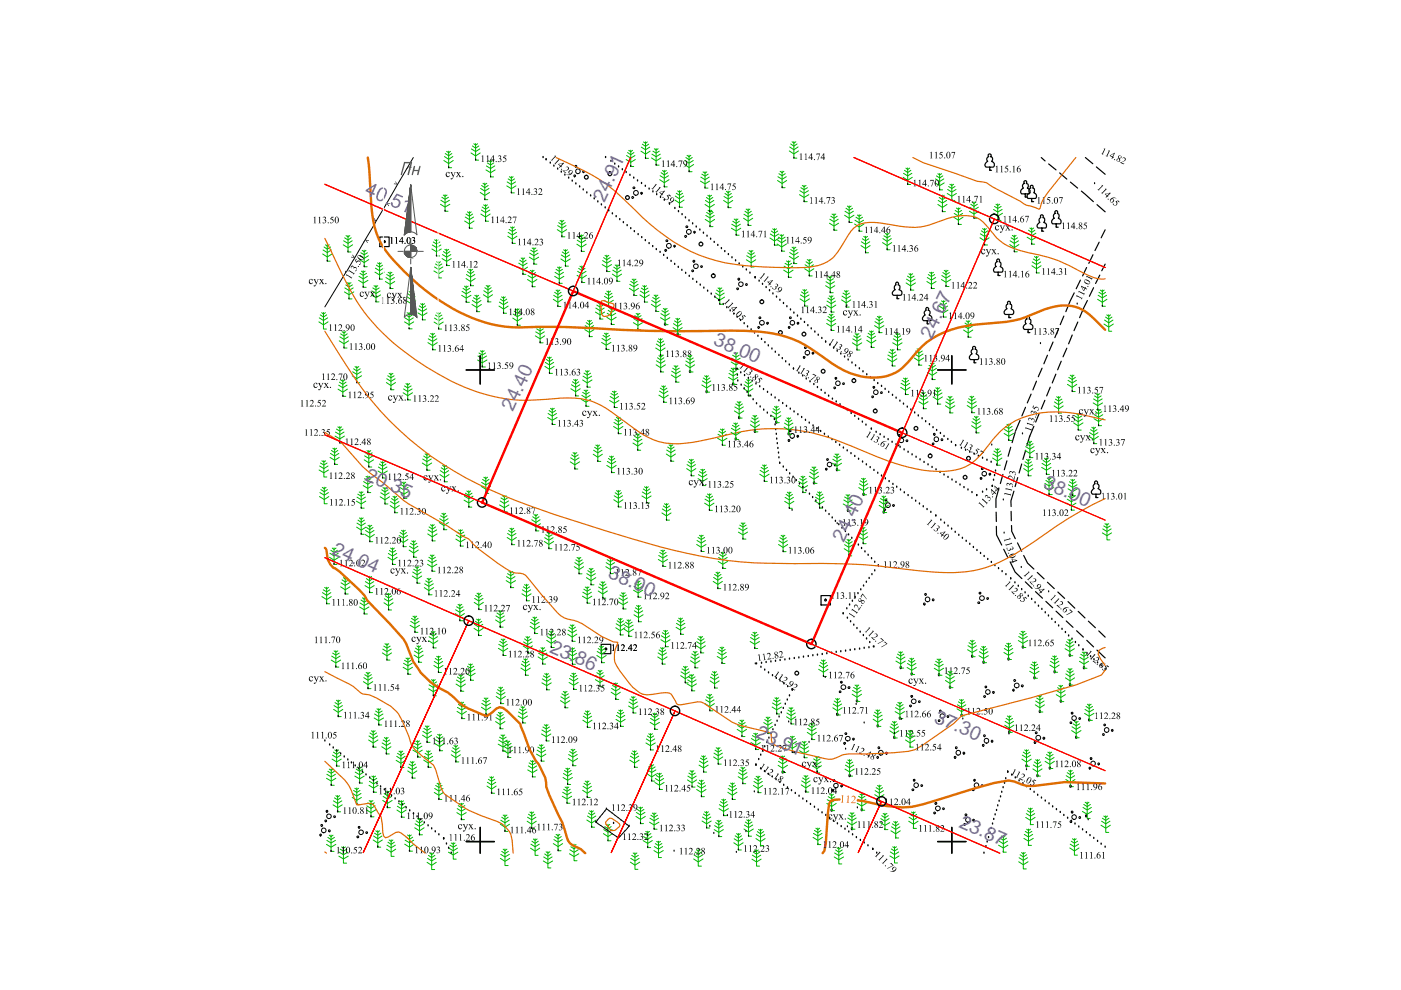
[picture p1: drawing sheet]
<svg xmlns="http://www.w3.org/2000/svg" width="297mm" height="210mm" viewBox="0 0 297 210" stroke-linecap="round" stroke-linejoin="round" font-family="sans-serif">
<defs><g id="words">
<g font-size="4.1" fill="#735cb8">
<text x="128.1" y="43.1" transform="rotate(-65 128.1 43.1)">24.91</text>
<text x="151" y="73" transform="rotate(24 151 73)">38.00</text>
<text x="197.6" y="72.1" transform="rotate(-65 197.6 72.1)">24.67</text>
<text x="108.8" y="87.4" transform="rotate(-65 108.8 87.4)">24.40</text>
<text x="77.2" y="101.7" transform="rotate(23 77.2 101.7)">20.35</text>
<text x="221.1" y="103.3" transform="rotate(24 221.1 103.3)">38.00</text>
<text x="70.2" y="117.5" transform="rotate(24 70.2 117.5)">24.04</text>
<text x="178.9" y="115.1" transform="rotate(-65 178.9 115.1)">24.40</text>
<text x="128.7" y="122.4" transform="rotate(24 128.7 122.4)">38.00</text>
<text x="116.3" y="138.1" transform="rotate(24 116.3 138.1)">23.86</text>
<text x="197.8" y="153" transform="rotate(24 197.8 153)">37.30</text>
<text x="160.1" y="156.3" transform="rotate(23 160.1 156.3)">23.91</text>
<text x="203.1" y="175.3" transform="rotate(24 203.1 175.3)">23.87</text>
</g>
</g></defs>
<!-- layer: 82323000 -->
<path d="M87.6 33.4l-14.1 24.2M73.3 57.7l-4.4 7.4" fill="none" stroke="#000" stroke-width=".21"/>
<g fill="none" stroke="#000" stroke-width=".25">
<path d="M220.8 33.4l.8 .7M222.3 34.8l1.6 1.2M224.7 36.7l1.5 1.3M226.9 38.6l1.6 1.3M230.1 33.4l1.6 1.3M232.5 35.4l1.8 1.6M229.1 59.4l-.9 1.8M229.3 40.5l2.5 2.3M230.4 56.7l-.9 1.8M231.7 54l-.9 1.8M232.6 43.4l1.7 1.5M233 51.4l-.8 1.7"/>
<path d="M233.2 58.3l-.9 1.8M234.3 48.7l-.8 1.7M234.3 56l-.7 1.4M220.9 78.1l-.8 1.8M222.1 75.3l-.8 1.8M223.3 72.5l-.8 1.9M223.9 79.3l-.8 1.9M224.4 69.8l-.8 1.8M225 76.6l-.8 1.8M225.6 67l-.8 1.8M226.2 73.8l-.8 1.8M227.3 71l-.7 1.9"/>
<path d="M227.8 62.1l-1.8 4M228.5 68.3l-.8 1.8M230.5 63.7l-1.6 3.7M231.9 61l-.9 1.8M213.5 97.7l-.6 1.9M214.3 94.8l-.6 1.9M215.3 91.6l-.7 2.3M216.3 89.1l-1 2.3M216.6 98.4l-.5 1.9M217.4 86.4l-.7 1.8M217.5 95.5l-.6 1.9M218.3 92.5l-.6 2"/>
<path d="M218.6 83.6l-.8 1.8M219.2 90.4l-.9 2.2M219.8 80.8l-.8 1.9M220.3 87.6l-.7 1.9M221.5 84.9l-.7 1.8M222.7 82.1l-.8 1.8M211.2 108.6v2M211.2 111.6l.1 1.8 1.1 2.2M211.8 103.5l-.6 2.3v1.8M212.6 100.6l-.5 1.9M212.8 116.5l.9 1.7M214.2 119.1l1 2.2 1.5 1.4"/>
<path d="M214.4 108.4v2M214.5 111.4v1.2l.8 1.6M215 104.1l-.7 2.1 .1 1.2M215.7 115.1l.9 1.8M215.8 101.3l-.6 1.9M217 117.8l.8 1.6 1.4 1.3M217.4 123.4l1.4 1.4M219.5 125.4l1.5 1.4M219.9 121.4l1.5 1.3M221.7 127.5l1.5 1.4M222.1 123.4l1.4 1.4M223.9 129.6l1.4 1.3"/>
<path d="M224.3 125.5l1.4 1.4M226.1 131.7l1.4 1.3M226.4 127.6l1.5 1.3M228.3 133.7l1.4 1.4M228.6 129.6l1.4 1.4M230.4 135.8l1.5 1.4M230.8 131.7l1.4 1.4M232.6 137.8l1.7 1.7M233 133.8l1.3 1.3"/>
</g>
<!-- layer: SC007 -->
<g fill="none" stroke="#000" stroke-width=".25">
<path d="M80.5 50.2h2v2.1h-2zM127.5 136.6h2v2h-2z"/>
<circle cx="81.5" cy="51.2" r=".19"/>
<circle cx="128.5" cy="137.6" r=".19"/>
</g>
<g fill="none" stroke="#000" stroke-width=".3">
<path d="M128.4 33.4h.1M129.5 34.2h.1M130.3 34.8h.1M131.1 35.4h.1M132 36h.1M132.8 36.6h.1M133.6 37.2h.1M134.4 37.8h.1M135.2 38.4h.1M136 38.9h.1M136.8 39.5h.1M137.6 40.1h.1"/>
<path d="M138.4 40.7h.1M139.2 41.3h.1M140 41.9h.1M140.8 42.5h.1M141.9 43.3h.1M143.1 44.2h.1M143.8 44.9h.1M144.6 45.5h.1M145.3 46.2h.1M146.1 46.8h.1M146.9 47.5h.1M147.6 48.1h.1"/>
<path d="M148.4 48.8h.1M149.1 49.4h.1M149.9 50.1h.1M150.7 50.7h.1M151.4 51.4h.1M152.2 52h.1M153 52.7h.1M153.7 53.3h.1M154.4 54h.1M155.2 54.7h.1M156 55.3h.1M156.7 56h.1"/>
<path d="M157.5 56.6h.1M158.2 57.2h.1M159 57.9h.1M160.1 58.9h.1M161 59.6h.1M152.4 63.7h.1M153.3 64.6h.1M154.1 65.2h.1M154.8 65.9h.1M155.6 66.6h.1M156 78.3h.1M156.3 67.3h.1"/>
<path d="M156.3 78.3h.1M156.3 79.5h.1M157 67.9h.1M157.1 79h.1M157.8 68.6h.1M157.9 79.6h.1M158.5 69.3h.1M159.3 69.9h.1M160 70.6h.1M160.7 71.3h.1M161.5 72h.1M161.7 60.3h.1"/>
<path d="M162.2 72.6h.1M162.4 61h.1M162.9 73.3h.1M163.2 61.6h.1M163.7 74h.1M163.9 62.3h.1M164.4 74.7h.1M164.6 63h.1M165.1 75.4h.1M165.4 63.7h.1M165.9 76h.1M166.1 64.3h.1"/>
<path d="M166.6 76.7h.1M166.8 65h.1M167.3 77.4h.1M167.6 65.7h.1M168.2 78.2h.1M168.3 66.4h.1M169.1 67h.1M169.4 79.1h.1M169.8 67.7h.1M170.2 79.7h.1M170.6 68.4h.1M171.3 69h.1"/>
<path d="M172 69.7h.1M172.8 70.4h.1M173.5 71.1h.1M174.2 71.8h.1M175 72.5h.1M175.9 73.2h.1M176.7 73.8h.1M177.5 74.5h.1M178.3 75.1h.1M179.1 75.7h.1M179.8 76.3h.1M180.6 77h.1"/>
<path d="M181.4 77.6h.1M182.2 78.2h.1M183 78.8h.1M183.8 79.5h.1M156.4 80.8h.1M157.1 81.7h.1M157.8 82.4h.1M158.4 83.2h.1M158.7 80.2h.1M159 83.9h.1M159.5 80.8h.1M159.7 84.8h.1"/>
<path d="M160.3 81.4h.1M160.4 85.6h.1M161.1 82h.1M161.2 86.3h.1M161.9 82.6h.1M161.9 87h.1M162.7 87.6h.1M162.7 83.2h.1M163.4 88.3h.1M163.5 83.8h.1M164.2 88.9h.1M164.3 84.4h.1"/>
<path d="M164.3 90.1h.1M164.5 91.1h.1M164.6 92.1h.1M164.7 93.1h.1M164.8 94.1h.1M164.9 95.1h.1M165.1 96.1h.1M165.1 85h.1M165.1 97.1h.1M165.3 98.2h.1M165.9 85.6h.1M166.1 99h.1"/>
<path d="M166.8 86.1h.1M166.8 99.7h.1M167.6 86.7h.1M168.4 87.3h.1M169.2 87.9h.1M170 88.5h.1M170.8 89.1h.1M170.9 80.3h.1M171.6 89.7h.1M171.7 80.9h.1M172.4 90.3h.1M172.6 81.5h.1"/>
<path d="M173.2 90.9h.1M173.3 82.2h.1M174 91.5h.1M174.1 82.8h.1M174.8 92.1h.1M174.9 83.4h.1M175.6 92.7h.1M175.7 84h.1M176.4 93.2h.1M176.5 84.6h.1M177.2 93.8h.1M177.3 85.2h.1"/>
<path d="M178 94.4h.1M178.1 85.8h.1M178.8 95h.1M178.9 86.4h.1M179.6 95.6h.1M179.7 87h.1M180.4 96.2h.1M180.5 87.7h.1M181.2 88.3h.1M181.2 96.8h.1M182 88.9h.1M182 97.4h.1"/>
<path d="M182.8 89.5h.1M182.9 98h.1M183.6 90.1h.1M183.7 98.6h.1M184.5 99.1h.1M184.5 80.1h.1M184.7 91h.1M185.3 99.7h.1M185.3 80.7h.1M185.8 91.7h.1M186.1 81.3h.1M186.6 92.2h.1"/>
<path d="M186.9 81.9h.1M187.5 92.7h.1M187.7 82.6h.1M188.3 93.2h.1M188.4 83.2h.1M189.1 93.8h.1M189.2 83.8h.1M190 94.3h.1M190 84.4h.1M190.8 85h.1M190.8 94.8h.1M191.6 85.7h.1"/>
<path d="M191.7 95.4h.1M192.4 86.3h.1M192.5 95.9h.1M193.1 86.9h.1M193.4 96.4h.1M193.9 87.5h.1M194.2 96.9h.1M194.7 88.2h.1M195.1 97.5h.1M195.5 88.8h.1M195.9 98h.1M196.3 89.4h.1"/>
<path d="M196.8 98.6h.1M197.1 90h.1M197.6 99.1h.1M197.8 90.7h.1M198.5 99.6h.1M198.6 91.3h.1M199.4 91.9h.1M200.2 92.5h.1M201 93.2h.1M201.7 93.8h.1M202.6 94.5h.1M203.8 95h.1"/>
<path d="M204.7 95.5h.1M205.6 95.9h.1M206.5 96.3h.1M207.4 96.7h.1M208.3 97.2h.1M209.3 97.6h.1M210.1 98h.1M211.1 99.9h.1M211.4 98.6h.1M167.4 100.5h.1M168.1 101.2h.1M168.8 101.9h.1"/>
<path d="M169.5 102.6h.1M170.2 103.3h.1M170.9 104.1h.1M171.6 104.8h.1M172.3 105.5h.1M173 106.2h.1M173.7 106.9h.1M174.4 107.7h.1M175 108.4h.1M175.8 109.1h.1M176.4 109.8h.1M177.1 110.5h.1"/>
<path d="M177.8 111.3h.1M178.5 112h.1M179.2 112.7h.1M179.9 113.4h.1M180.6 114.1h.1M181.3 114.9h.1M182 115.6h.1M182.7 116.3h.1M183.4 117h.1M184.1 117.7h.1M184.8 118.4h.1M185.5 119.2h.1"/>
<path d="M186.1 100.3h.1M186.2 120h.1M186.9 100.9h.1M187.7 101.5h.1M188.5 102.1h.1M189.3 102.7h.1M190.1 103.3h.1M190.9 103.9h.1M191.7 104.5h.1M192.5 105.1h.1M193.3 105.7h.1M194.1 106.3h.1"/>
<path d="M194.9 106.8h.1M195.7 107.4h.1M196.6 108h.1M197.4 108.6h.1M198.4 109.4h.1M199.3 100.2h.1M199.5 110.3h.1M200.2 100.7h.1M200.2 110.9h.1M201 101.2h.1M201 111.5h.1M201.8 112.2h.1"/>
<path d="M201.8 101.8h.1M202.5 112.9h.1M202.7 102.3h.1M203.3 113.5h.1M203.5 102.8h.1M204 114.1h.1M204.4 103.4h.1M204.9 114.8h.1M205.2 103.9h.1M205.6 115.4h.1M206.1 104.4h.1M206.4 116.1h.1"/>
<path d="M207.1 105.1h.1M207.1 116.7h.1M207.9 117.3h.1M208.3 104.4h.1M208.7 118h.1M209.2 103.8h.1M209.4 118.6h.1M210.2 119.3h.1M210.4 103.1h.1M210.7 101.8h.1M210.9 100.8h.1M210.9 119.9h.1"/>
<path d="M166.4 139.9h.1M167.4 139.7h.1M168.4 139.6h.1M169.4 139.5h.1M170.3 139.3h.1M171.4 139.2h.1M172.3 139h.1M173.3 138.9h.1M174.3 138.8h.1M175.3 138.6h.1M176.3 138.5h.1M177.3 138.3h.1"/>
<path d="M178.3 138.2h.1M178.8 130.1h.1M179.3 138h.1M179.5 129.1h.1M179.7 131.1h.1M180.1 128.3h.1M180.3 137.9h.1M180.3 131.8h.1M180.7 127.5h.1M181 132.5h.1M181.2 137.8h.1M181.3 126.7h.1"/>
<path d="M181.7 133.3h.1M181.9 125.9h.1M182.2 137.6h.1M182.4 134h.1M182.5 125.1h.1M183 134.7h.1M183.1 124.2h.1M183.2 137.5h.1M183.7 123.4h.1M183.7 135.5h.1M184.2 137.3h.1M184.3 122.6h.1"/>
<path d="M184.4 136.2h.1M184.9 121.8h.1M185.3 137.2h.1M185.5 121h.1M211.7 120.6h.1M212.5 121.2h.1M213.3 121.8h.1M214.3 122.7h.1M215.2 123.6h.1M215.9 124.3h.1M216.6 125h.1M217.3 125.7h.1"/>
<path d="M218 126.4h.1M218.7 127.1h.1M219.5 127.8h.1M220.2 128.5h.1M220.9 129.2h.1M221.6 129.9h.1M222.3 130.6h.1M223 131.3h.1M223.7 132h.1M224.5 132.7h.1M225.2 133.4h.1M225.9 134.1h.1"/>
<path d="M226.6 134.8h.1M227.3 135.5h.1M228 136.2h.1M228.7 136.9h.1M229.6 137.8h.1M230.5 138.6h.1M231.2 139.2h.1M231.9 139.9h.1M68.9 157.1h.1M69.9 157.9h.1M70.7 158.6h.1M71.4 159.2h.1"/>
<path d="M72.2 159.9h.1M160.4 140.8h.1M161.3 141.5h.1M161.5 140.6h.1M162.1 142.1h.1M162.4 140.5h.1M162.9 142.7h.1M163.4 140.3h.1M163.8 143.3h.1M164.4 140.2h.1M164.6 143.8h.1M165.4 140h.1"/>
<path d="M165.4 144.4h.1M166.2 145h.1M167 145.6h.1M168 146.3h.1M232.7 140.5h.1M233.5 141.2h.1M234.3 141.9h.1M73 160.5h.1M73.7 161.1h.1M74.5 161.8h.1M75.3 162.4h.1M76.1 163h.1"/>
<path d="M76.8 163.7h.1M77.6 164.3h.1M78.4 164.9h.1M79.2 165.6h.1M79.9 166.2h.1M80.7 166.8h.1M81.5 167.5h.1M82.3 168.1h.1M83 168.7h.1M83.8 169.4h.1M84.6 170h.1M85.3 170.6h.1"/>
<path d="M86.1 171.3h.1M86.9 171.9h.1M87.7 172.6h.1M88.4 173.2h.1M89.2 173.8h.1M90 174.5h.1M90.8 175.1h.1M91.5 175.7h.1M92.3 176.4h.1M93 177h.1M94.1 177.8h.1M94.7 178.9h.1"/>
<path d="M95.1 179.8h.1M213.7 163.7h.1M214.5 164.3h.1M215.3 164.9h.1M216.1 165.6h.1M216.9 166.2h.1M217.6 166.8h.1M218.4 167.4h.1M219.2 168h.1M220 168.6h.1M220.8 169.2h.1M221.6 169.8h.1"/>
<path d="M222.4 170.4h.1M223.2 171.1h.1M224 171.7h.1M224.8 172.3h.1M225.6 172.9h.1M226.4 173.5h.1M227.2 174.1h.1M227.9 174.7h.1M228.7 175.3h.1M229.5 175.9h.1M230.3 176.5h.1M231.1 177.2h.1"/>
<path d="M231.9 177.8h.1M232.7 178.4h.1M233.5 179h.1M234.3 179.6h.1M95.7 180.9h.1"/>
</g>
<g fill="none" stroke="#00b800" stroke-width=".21">
<path d="M94.1 34l1 .7 1-.7M94.2 33.2l.9 .6 .9-.6M94.4 32.6l.7 .4 .7-.4M94.7 32.1l.4 .3 .4-.3M95.1 32v3.6h.7M99.9 32.4l.9 .7 1-.7M99.9 31.6l.9 .5 .9-.5M100.2 30.9l.6 .5 .7-.5M100.5 30.5l.3 .3 .5-.3M100.8 30.4v3.6h.7M101.9 40l.9 .5 .9-.5M102.1 39.3l.7 .5 .7-.5"/>
<path d="M102.4 38.9l.4 .3 .4-.3M102.8 38.8v3.5h.6M103 36l1 .6 1-.6M103.1 35.2l.9 .5 .9-.5M103.3 34.5l.7 .5 .7-.5M103.6 34.1l.4 .2 .4-.2M104 34v3.5h.6M107.4 39.4l1 .6 1-.6M107.5 38.6l.9 .5 .9-.5M107.7 37.9l.7 .5 .7-.5M108 37.5l.4 .3 .4-.3M108.4 37.4v3.5h.7"/>
<path d="M132.8 33.8l.9 .6 1-.6M132.8 33l.9 .5 .9-.5M133.1 32.3l.6 .5 .7-.5M133.3 31.9l.4 .3 .4-.3M133.7 31.8v3.5h.7M135.9 32l1 .7 .9-.7M136 31.2l.9 .6 .9-.6M136.2 30.6l.7 .4 .6-.4M136.4 30.1l.5 .3 .3-.3M136.9 30.1v3.5h.6M138.1 33.5l1 .6 1-.6M138.2 32.7l.9 .5 .9-.5"/>
<path d="M138.4 32l.7 .5 .7-.5M138.7 31.5l.4 .3 .4-.3M139.1 31.5v3.5h.6M139.9 38.1l.9 .6 1.1-.6M140 37.3l.8 .5 .9-.5M140.2 36.6l.6 .5 .8-.5M140.5 36.2l.3 .2 .5-.2M140.8 36.1v3.5h.7M145.1 34.9l1 .6 1-.6M145.2 34l.9 .6 .9-.6M145.4 33.4l.7 .5 .7-.5M145.7 32.9l.4 .3 .4-.3"/>
<path d="M146.1 32.9v3.5h.6M148.5 38.4l1 .6 1-.6M148.6 37.5l.9 .6 .9-.6M148.8 36.9l.7 .4 .7-.4M149.1 36.4l.4 .3 .4-.3M149.5 36.4v3.5h.6M164.8 38.3l1 .6 1-.6M164.9 37.5l.9 .5 .9-.5M165.1 36.8l.7 .5 .7-.5M165.4 36.3l.4 .3 .4-.3M165.8 36.3v3.5h.7M167.3 32l1 .6 1-.6"/>
<path d="M167.4 31.2l.9 .6 .9-.6M167.6 30.5l.7 .5 .7-.5M167.9 30.1l.4 .3 .4-.3M168.3 30v3.5h.7M169.8 39.8l.7 .4 .7-.4M170.1 39.3l.4 .3 .4-.3M170.5 39.3v3.5h.7M191.5 37.6l.9 .6 1-.6M191.6 36.7l.8 .6 .9-.6M191.8 36.1l.6 .5 .7-.5M192.1 35.6l.3 .3 .5-.3M192.4 35.6v3.5h.7"/>
<path d="M198.2 38.8l1 .6 1-.6M198.3 37.9l.9 .6 .9-.6M198.5 37.3l.7 .4 .7-.4M198.8 36.8l.4 .3 .4-.3M199.2 36.8v3.5h.7M201.1 39.5l.7 .5 .7-.5M201.4 39.1l.4 .2 .4-.2M201.8 39v3.5h.6M68.4 53.8l1 .7 1-.7M68.5 53l.9 .6 .9-.6M68.7 52.4l.7 .4 .7-.4M69 51.9l.4 .3 .4-.3"/>
<path d="M69.4 51.9v3.5h.6M72.8 51.9l1 .6 1-.6M72.9 51.1l.9 .5 .9-.5M73.1 50.4l.7 .5 .7-.5M73.4 50l.4 .2 .4-.2M73.6 59.9l.4 .3 .4-.3M73.8 49.9v3.5h.6M74 59.9v3.5h.6M76 59.4l1 .6 1-.6M76.1 58.6l.9 .5 .9-.5M76.2 55l1 .7 1-.7M76.3 54.2l.9 .6 .9-.6"/>
<path d="M76.3 58l.7 .4 .7-.4M76.5 53.6l.7 .4 .7-.4M76.6 57.5l.4 .2 .4-.2M76.8 53.1l.4 .3 .4-.3M77 57.4v3.5h.6M77.2 53v3.6h.7M79.5 57.7l1 .6 .9-.6M79.6 56.9l.9 .5 .9-.5M79.8 56.2l.7 .4 .7-.4M80.1 55.8l.4 .2 .4-.2M80.5 55.7v3.5h.6M81.7 59.7l1 .6 1-.6"/>
<path d="M81.8 58.8l.9 .6 .9-.6M82 58.2l.7 .4 .7-.4M82.3 57.7l.4 .3 .4-.3M82.7 57.7v3.5h.7M91.6 52.8l.9 .6 1.1-.6M91.7 51.9l.8 .6 1-.6M91.9 51.3l.6 .4 .8-.4M92 57.4l1 .6 1-.6M92.1 56.6l.9 .6 .9-.6M92.2 50.8l.3 .3 .5-.3M92.3 56l.7 .4 .7-.4M92.5 50.8v3.5h.7"/>
<path d="M92.6 55.5l.4 .3 .4-.3M93 55.5v3.4h.6M93.4 43.3l1 .6 1-.6M93.5 42.5l.9 .5 .9-.5M93.7 41.8l.7 .4 .7-.4M93.7 54.8l1 .6 1-.6M93.8 54l.9 .5 .9-.5M94 41.4l.4 .2 .4-.2M94 53.3l.7 .5 .7-.5M94.3 52.9l.4 .3 .4-.3M94.4 41.3v3.5h.6M94.7 52.8v3.5h.6"/>
<path d="M98.5 46.9l1 .6 1-.6M98.6 46l.9 .6 .9-.6M98.8 45.4l.7 .4 .7-.4M98.8 59.1l1 .6 1-.6M98.9 58.2l.9 .6 .9-.6M99.1 44.9l.4 .3 .4-.3M99.1 57.6l.7 .4 .7-.4M99.4 57.1l.4 .3 .4-.3M99.5 44.9v3.5h.7M99.8 57.1v3.5h.6M101.8 40.8l1 .6 1-.6M101.9 45.4l1.1 .6 .9-.6"/>
<path d="M102.1 44.5l.9 .6 .8-.6M102.2 43.9l.8 .5 .6-.5M102.5 43.4l.5 .3 .3-.3M103 43.4v3.5h.6M107.7 50.1l.9 .6 1-.6M107.7 49.3l.9 .5 .9-.5M108 48.6l.6 .5 .7-.5M108.2 48.1l.4 .3 .5-.3M108.6 48.1v3.5h.7M109.9 56.6l1 .7 .9-.7M110 55.8l.9 .5 .9-.5M110.2 55.2l.7 .4 .6-.4"/>
<path d="M110.5 54.7l.4 .3 .4-.3M110.9 54.7v3.5h.6M111.8 59.3l1.1 .6 .9-.6M111.9 58.4l1 .6 .8-.6M112.1 57.8l.8 .5 .6-.5M112.2 54.5l1 .6 1-.6M112.3 53.7l.9 .5 .9-.5M112.4 57.3l.5 .3 .3-.3M112.5 53l.7 .5 .7-.5M112.8 52.6l.4 .2 .4-.2M112.9 57.3v3.5h.6M113.2 52.5v3.5h.6"/>
<path d="M117.6 58.6l1 .6 .9-.6M117.7 57.7l.9 .6 .9-.6M117.9 57.1l.7 .4 .7-.4M118.2 48.7l.9 .6 1-.6M118.2 56.6l.4 .3 .4-.3M118.2 47.8l.9 .6 .9-.6M118.4 47.2l.7 .5 .7-.5M118.6 56.6v3.5h.6M118.7 46.7l.4 .3 .4-.3M118.9 54.9l1 .6 1-.6M119 54.1l.9 .5 .9-.5M119.1 46.7v3.5h.7"/>
<path d="M119.2 53.4l.7 .5 .7-.5M119.5 53l.4 .3 .4-.3M119.9 52.9v3.5h.6M122.3 51.8l1 .6 1-.6M122.3 58.4l1.1 .6 .9-.6M122.4 50.9l.9 .6 .9-.6M122.5 57.5l.9 .6 .8-.6M122.6 50.3l.7 .5 .7-.5M122.7 56.9l.7 .5 .6-.5M122.9 49.8l.4 .3 .4-.3M122.9 56.4l.5 .3 .3-.3M123.3 49.8v3.5h.6"/>
<path d="M123.4 56.4v3.5h.6M127.7 56.1l1 .6 1-.6M127.8 55.2l.9 .6 .9-.6M128 54.6l.7 .5 .7-.5M128.3 54.1l.4 .3 .4-.3M128.7 54.1v3.5h.6M129.8 58.1l1 .7 1-.7M129.9 57.3l.9 .5 .9-.5M130.1 56.6l.7 .5 .7-.5M130.4 56.2l.4 .3 .4-.3M130.8 56.1v3.5h.6M133.7 59.6l.7 .5 .7-.5"/>
<path d="M134 59.2l.4 .3 .4-.3M134.4 59.1v3.6h.6M143.1 42.4l1 .7 .9-.7M143.2 41.6l.9 .6 .8-.6M143.4 41l.7 .4 .6-.4M143.7 40.5l.4 .3 .4-.3M144.1 40.4v3.5h.6M149.5 43.3l1 .7 1-.7M149.5 46.5l1 .7 1-.7M149.6 42.5l.9 .6 .8-.6M149.6 45.7l.9 .5 .9-.5M149.8 41.9l.7 .4 .6-.4"/>
<path d="M149.8 45l.7 .5 .7-.5M150.1 41.4l.4 .3 .4-.3M150.1 44.6l.4 .3 .4-.3M150.5 41.4v3.5h.6M150.5 44.5v3.5h.7M153.4 42.5l1 .6 1-.6M153.5 41.7l.9 .5 .9-.5M153.7 41l.7 .5 .7-.5M154 40.6l.4 .3 .4-.3M154.4 40.5v3.5h.6M155.1 48.4l1 .6 1-.6M155.2 47.5l.9 .6 .9-.6"/>
<path d="M155.4 46.9l.7 .5 .7-.5M155.7 46.4l.4 .3 .4-.3M156.1 46.4v3.5h.6M157.6 46.3l1 .6 1-.6M157.7 45.4l.9 .6 .9-.6M157.9 44.8l.7 .5 .7-.5M158.2 44.3l.4 .3 .4-.3M158.2 55.1l1.1 .6 .9-.6M158.3 54.2l1 .6 .8-.6M158.5 53.6l.8 .5 .6-.5M158.6 44.3v3.5h.7M158.8 53.1l.5 .3 .3-.3"/>
<path d="M159.3 53.1v3.5h.6M163.2 50.5l1 .6 1-.6M163.3 49.6l.9 .6 .9-.6M163.5 49l.7 .4 .7-.4M163.8 48.5l.4 .3 .4-.3M164.2 48.5v3.5h.6M164.8 51.7l.9 .7 1.1-.7M164.8 50.9l.9 .6 .9-.6M165.1 50.3l.6 .4 .8-.4M165.4 49.8l.3 .3 .5-.3M165.7 49.7v3.6h.7M166.2 57.3l1 .6 .9-.6"/>
<path d="M166.2 56.4l1 .6 .9-.6M166.5 55.8l.7 .5 .7-.5M166.8 55.3l.4 .3 .4-.3M167.2 55.3v3.5h.6M167.3 54.4l1 .6 1-.6M167.4 53.6l.9 .5 .9-.5M167.6 52.9l.7 .4 .7-.4M167.9 52.4l.4 .3 .4-.3M168.3 52.4v3.5h.7M169.5 41.3l1 .6 1-.6M169.6 40.4l.9 .6 .9-.6M170.6 57l1 .6 1-.6"/>
<path d="M170.7 56.1l.9 .6 .9-.6M170.9 55.5l.7 .5 .7-.5M171.2 55l.4 .3 .4-.3M171.6 55v3.5h.6M175.1 59.7l.9 .6 .9-.6M175.3 59.1l.7 .4 .7-.4M175.6 58.6l.4 .3 .4-.3M175.9 47.3l.9 .6 1-.6M175.9 46.5l.9 .5 .9-.5M176 58.5v3.6h.7M176.1 45.8l.7 .5 .7-.5M176.4 45.4l.4 .2 .4-.2"/>
<path d="M176.8 45.3v3.5h.7M179.1 45.6l.9 .7 1.1-.7M179.2 44.8l.8 .5 .9-.5M179.4 44.2l.6 .4 .8-.4M179.7 43.7l.3 .3 .5-.3M180 43.6v3.6h.7M181.2 47.5l1 .6 1-.6M181.3 46.7l.9 .5 .9-.5M181.5 46.1l.7 .4 .7-.4M181.8 45.6l.4 .2 .4-.2M182.2 45.5v3.5h.6M182.5 52.1l1 .6 1-.6"/>
<path d="M182.6 51.3l.9 .5 .9-.5M182.8 50.6l.7 .5 .7-.5M183.1 50.1l.4 .3 .4-.3M183.5 50.1v3.5h.7M187.1 51.4l1 .7 1-.7M187.2 50.6l.9 .6 .9-.6M187.4 50l.7 .4 .7-.4M187.7 49.5l.4 .3 .4-.3M188.1 49.4v3.6h.6M192.1 60l1 .6 1-.6M192.2 59.2l.9 .5 .9-.5M192.4 58.5l.7 .5 .7-.5"/>
<path d="M192.7 58l.4 .3 .4-.3M193.1 58v3.5h.7M196.5 59.7l1 .6 1-.6M196.6 58.8l.9 .6 .9-.6M196.8 58.2l.7 .4 .7-.4M197.1 57.7l.4 .3 .4-.3M197.5 57.7v3.5h.6M198.8 43.3l1 .7 1-.7M198.9 42.5l.9 .6 .9-.6M199.1 41.9l.7 .4 .7-.4M199.4 41.4l.4 .3 .4-.3M199.6 59.3l1 .6 1-.6"/>
<path d="M199.7 58.4l.9 .6 .9-.6M199.8 41.4v3.5h.6M199.9 57.8l.7 .5 .7-.5M200.2 57.3l.4 .3 .4-.3M200.6 57.3v3.4h.6M200.8 41l1 .6 1-.6M200.9 40.2l.9 .5 .9-.5M202.2 46.1l1 .6 1-.6M202.3 45.3l.9 .5 .9-.5M202.5 44.6l.7 .4 .7-.4M202.8 44.1l.4 .3 .4-.3M203.2 44.1v3.5h.6"/>
<path d="M205.5 44.8l1 .6 1-.6M205.6 43.9l.9 .6 .9-.6M205.8 43.3l.7 .5 .7-.5M206.1 42.8l.4 .3 .4-.3M206.5 42.8v3.5h.6M207.8 50.4l.9 .7 1-.7M207.9 49.6l.8 .5 .9-.5M208.1 48.9l.6 .5 .7-.5M208.3 48.5l.4 .3 .4-.3M208.7 48.4v3.5h.7M210.6 45.2l.9 .6 1.1-.6M210.7 44.4l.8 .6 1-.6"/>
<path d="M210.9 43.8l.6 .4 .8-.4M211.2 43.3l.3 .3 .5-.3M211.5 43.2v3.5h.7M214.1 51.9l1 .6 .9-.6M214.2 51.1l.9 .5 .8-.5M214.4 50.4l.7 .4 .6-.4M214.6 49.9l.5 .3 .3-.3M215.1 49.9v3.5h.6M217.8 50.3l.9 .6 1.1-.6M217.8 49.4l.9 .6 .9-.6M218.1 48.8l.6 .5 .7-.5M218.4 48.3l.3 .3 .5-.3"/>
<path d="M218.7 48.3v3.5h.7M218.8 56.3l1 .7 .9-.7M218.9 55.5l.9 .6 .8-.6M219.1 54.9l.7 .4 .6-.4M219.3 54.4l.5 .3 .3-.3M219.8 54.4v3.5h.6M67.6 68.2l1 .7 1-.7M67.7 67.4l.9 .5 .9-.5M67.9 66.8l.7 .4 .7-.4M68.2 66.3l.4 .3 .4-.3M68.6 66.3v3.5h.6M71.9 72.3l1 .6 1-.6"/>
<path d="M72.1 71.4l.8 .6 .9-.6M72.2 70.8l.7 .4 .7-.4M72.5 70.3l.4 .3 .4-.3M72.9 70.3v3.5h.7M73 61.9l1 .6 1-.6M73.1 61l.9 .6 .9-.6M73.3 60.4l.7 .4 .7-.4M74.7 79.7l.9 .6 1.1-.6M74.8 78.8l.8 .6 1-.6M75 78.2l.6 .5 .8-.5M75.3 77.7l.3 .3 .5-.3M75.6 77.7v3.5h.7"/>
<path d="M78.7 62.5l1 .6 1-.6M78.8 61.7l.9 .5 .9-.5M79 61l.7 .5 .7-.5M79.3 60.6l.4 .2 .4-.2M79.7 60.5v3.5h.6M82.2 79.7l.7 .4 .7-.4M82.5 79.2l.4 .3 .4-.3M82.9 79.1v3.5h.6M85.8 68.2l.9 .6 1-.6M85.9 67.4l.8 .5 .9-.5M86.1 66.8l.6 .4 .7-.4M86.1 63.8l1 .5 1-.5"/>
<path d="M86.2 62.9l.9 .6 .9-.6M86.3 66.3l.4 .3 .4-.3M86.4 62.3l.7 .4 .7-.4M86.7 61.8l.4 .3 .4-.3M86.7 66.3v3.4h.7M87.1 61.8v3.4h.7M88.6 66.3l1 .6 1-.6M88.7 65.5l.9 .5 .9-.5M88.9 64.9l.7 .4 .7-.4M89.2 64.4l.4 .3 .4-.3M89.6 64.3v3.5h.6M90.7 72.6l1 .7 1-.7"/>
<path d="M90.8 71.8l.9 .6 .9-.6M91 71.2l.7 .4 .7-.4M91.3 70.7l.4 .3 .4-.3M91.7 70.7v3.5h.7M92 68.3l1 .6 1-.6M92.1 67.4l.9 .6 .9-.6M92.3 66.8l.7 .4 .7-.4M92.6 66.3l.4 .3 .4-.3M93 66.3v3.5h.6M97.9 62.6l.9 .6 1.1-.6M98 61.8l.8 .5 1-.5M98.2 61.1l.6 .5 .8-.5"/>
<path d="M98.5 60.7l.3 .3 .5-.3M98.8 60.6v3.5h.7M100.1 64.6l1 .6 1-.6M100.2 63.7l.9 .6 .9-.6M100.4 63.1l.7 .4 .7-.4M100.7 62.6l.4 .3 .4-.3M101.1 62.6v3.5h.6M101.3 76.3l.9 .6 1.1-.6M101.3 75.5l.9 .5 1-.5M101.6 74.8l.6 .5 .8-.5M101.9 74.4l.3 .2 .5-.2M102.2 74.3v3.5h.7"/>
<path d="M102.5 62.5l1 .6 .9-.6M102.6 61.6l.9 .6 .9-.6M102.8 61l.7 .5 .6-.5M103.1 60.5l.4 .3 .4-.3M103.5 60.5v3.5h.6M105.8 64.9l1 .6 .9-.6M105.9 64.1l.9 .5 .9-.5M106.1 63.4l.7 .5 .6-.5M106.3 62.9l.5 .3 .3-.3M106.8 62.9v3.5h.6M108.7 67.4l1 .7 1-.7M108.8 66.6l.9 .5 .9-.5"/>
<path d="M109 66l.7 .4 .7-.4M109.3 65.5l.4 .3 .4-.3M109.7 65.4v3.6h.6M113.5 71.2l1 .6 1-.6M113.6 70.4l.9 .5 .9-.5M113.8 69.7l.7 .5 .7-.5M114.1 69.3l.4 .3 .4-.3M114.5 69.2v3.5h.6M115.5 77.7l1 .6 1-.6M115.6 76.8l.9 .6 .9-.6M115.8 76.2l.7 .5 .7-.5M116.1 75.7l.4 .3 .4-.3"/>
<path d="M116.5 75.7v3.5h.6M117.3 63.5l1 .6 1-.6M117.4 62.6l.9 .6 .9-.6M117.6 62l.7 .4 .7-.4M117.9 61.5l.4 .3 .4-.3M118.3 61.5v3.5h.6M123.6 79.8l.9 .5 .9-.5M123.8 79.1l.7 .4 .7-.4M124 69.9l1 .6 .9-.6M124.1 69l.9 .6 .9-.6M124.1 78.6l.4 .3 .4-.3M124.3 68.4l.7 .5 .6-.5"/>
<path d="M124.5 78.6v3.5h.7M124.6 67.9l.4 .3 .4-.3M125 67.9v3.5h.6M126.2 66.2l1 .6 1-.6M126.3 65.3l.9 .6 .9-.6M126.5 64.7l.7 .4 .7-.4M126.8 64.2l.4 .3 .4-.3M127.2 64.2v3.4h.6M127.6 72.6l.9 .6 1-.6M127.6 71.8l.9 .5 .9-.5M127.8 71.1l.7 .4 .7-.4M128.1 63.7l.9 .6 1-.6"/>
<path d="M128.1 62.8l.9 .6 .9-.6M128.1 70.7l.4 .2 .4-.2M128.4 62.2l.6 .5 .8-.5M128.5 70.6v3.5h.7M128.7 61.7l.3 .3 .5-.3M128.7 67.3l.9 .6 1-.6M128.7 66.4l.9 .6 1-.6M128.9 65.8l.7 .5 .7-.5M129 61.7v3.5h.7M129.2 65.3l.4 .3 .4-.3M129.6 65.3v3.5h.7M133.4 61.1l1 .7 1-.7"/>
<path d="M133.5 60.3l.9 .5 .9-.5M134.3 68.4l1 .6 .9-.6M134.4 67.6l.9 .5 .8-.5M134.6 66.9l.7 .5 .6-.5M134.9 66.5l.4 .2 .4-.2M135.3 66.4v3.5h.6M135.7 62.5l1 .7 1-.7M135.8 61.7l.9 .6 .9-.6M136 61.1l.7 .4 .7-.4M136.3 60.6l.4 .3 .4-.3M136.7 60.5v3.6h.6M138.1 64.5l1 .7 .9-.7"/>
<path d="M138.2 63.7l.9 .6 .9-.6M138.4 63.1l.7 .4 .6-.4M138.7 62.6l.4 .3 .4-.3M139 73.8l1 .6 1-.6M139.1 62.5v3.5h.6M139.1 77.3l1 .7 1-.7M139.1 72.9l.9 .6 .9-.6M139.2 76.5l.9 .5 .9-.5M139.4 72.3l.6 .5 .7-.5M139.4 75.9l.7 .4 .7-.4M139.6 71.8l.4 .3 .4-.3M139.7 75.4l.4 .3 .4-.3"/>
<path d="M140 71.8v3.5h.7M140.1 75.4v3.5h.6M142.3 79.5l1 .6 1-.6M142.4 78.7l.9 .5 .9-.5M142.6 78.1l.7 .4 .7-.4M142.9 77.6l.4 .3 .4-.3M143.3 77.5v3.5h.7M151.6 63l1 .6 1-.6M151.7 62.1l.9 .6 .9-.6M151.9 61.5l.7 .5 .7-.5M152.2 61l.4 .3 .4-.3M152.6 61v3.5h.6"/>
<path d="M155 76.8l1 .6 1-.6M155.1 75.9l.9 .6 .9-.6M155.3 75.3l.7 .4 .7-.4M155.6 74.8l.4 .3 .4-.3M156 74.8v3.5h.7M169.6 63.4l1 .6 1-.6M169.7 62.5l.9 .6 .9-.6M169.9 61.9l.7 .5 .7-.5M170.2 61.4l.4 .3 .4-.3M170.6 61.4v3.5h.7M175 60.6l1 .6 1-.6M175.3 68.6l.9 .6 1-.6"/>
<path d="M175.3 64.7l.9 .6 1-.6M175.3 67.7l.9 .6 .9-.6M175.3 63.8l.9 .6 .9-.6M175.6 67.1l.6 .5 .7-.5M175.6 63.2l.6 .5 .7-.5M175.8 66.6l.4 .3 .4-.3M175.8 62.7l.4 .3 .4-.3M176.2 66.6v3.5h.7M176.2 62.7v3.5h.7M178.4 63.6l1 .6 1-.6M178.5 62.8l.9 .5 .9-.5M178.7 62.1l.7 .5 .7-.5"/>
<path d="M179 61.6l.4 .3 .4-.3M179.4 61.6v3.5h.6M180.7 72.7l1 .6 1-.6M180.8 71.8l.9 .6 .9-.6M181 71.2l.7 .5 .7-.5M181.3 70.7l.4 .3 .4-.3M181.7 70.7v3.5h.6M183.8 72.1l.9 .7 1-.7M183.9 71.3l.8 .5 .9-.5M184.1 70.7l.6 .4 .7-.4M184.4 70.2l.3 .3 .5-.3M184.7 70.1v3.6h.7"/>
<path d="M185.4 69l1 .6 1-.6M185.5 68.2l.9 .5 .9-.5M185.7 67.6l.7 .4 .7-.4M186 67.1l.4 .3 .4-.3M186.4 67v3.5h.6M188.2 76.1l1 .6 1-.6M188.3 75.3l.9 .5 .9-.5M188.5 74.6l.7 .5 .7-.5M188.8 74.1l.4 .3 .4-.3M189.2 74.1v3.5h.6M189.3 72.7l1 .6 1-.6M189.4 71.8l.9 .6 .9-.6"/>
<path d="M189.6 71.2l.7 .4 .7-.4M189.9 70.7l.4 .3 .4-.3M190.3 70.7v3.5h.6M193.8 75.9l1 .6 1-.6M193.9 75.1l.9 .5 .9-.5M194.1 74.4l.7 .5 .7-.5M194.4 74l.4 .3 .4-.3M194.8 73.9v3.5h.7M196.7 79l1 .6 .9-.6M196.8 78.1l.9 .6 .8-.6M197 77.5l.7 .4 .6-.4M197.3 77l.4 .3 .4-.3"/>
<path d="M197.7 77v3.5h.6M199 65.7l1 .6 1-.6M199.1 64.9l.9 .5 .9-.5M199.3 64.3l.7 .4 .7-.4M199.6 63.8l.4 .3 .4-.3M200 63.8v3.4h.7M204.3 70l1 .6 .9-.6M204.4 69.1l.9 .6 .9-.6M204.6 68.5l.7 .5 .7-.5M204.9 68l.4 .3 .4-.3M205.3 68v3.5h.6M226.9 79.5l.4 .3 .4-.3"/>
<path d="M227.3 79.5v3.5h.7M232.7 63.5l1 .6 1-.6M232.8 62.6l.9 .6 .9-.6M233 62l.7 .4 .7-.4M233.3 61.5l.4 .3 .4-.3M233.7 61.5v3.4h.7M234.1 68.7l1 .6 1-.6M234.2 67.9l.9 .6 .9-.6M234.4 67.2l.7 .5 .7-.5M234.7 66.8l.4 .3 .4-.3M235.1 66.7v3.5h.6M67.6 99.7l1.1 .5 .9-.5"/>
<path d="M67.8 98.8l.9 .6 .9-.6M67.9 98.2l.8 .4 .6-.4M68.2 97.7l.5 .3 .3-.3M68.7 97.7v3.4h.6M70 97l1 .6 .9-.6M70.1 96.1l.9 .6 .8-.6M70.3 95.5l.7 .5 .6-.5M70.6 95l.4 .3 .4-.3M71 95v3.5h.6M71 92.5l1.1 .5 .9-.5M71.1 91.6l1 .6 .8-.6M71.3 91l.8 .4 .6-.4"/>
<path d="M71.6 90.5l.5 .3 .3-.3M71.7 82.5l1 .6 1-.6M71.8 81.7l.9 .5 .9-.5M72 81l.7 .5 .7-.5M72.1 90.4v3.5h.6M72.3 80.6l.4 .3 .4-.3M72.7 80.5v3.5h.6M77.2 97.5l1 .6 1-.6M77.3 96.6l.9 .6 .9-.6M77.5 96l.7 .5 .7-.5M77.8 95.5l.4 .3 .4-.3M78.2 95.5v3.5h.6"/>
<path d="M80.1 99.9l1 .6 1-.6M80.2 99l.9 .6 .9-.6M80.4 98.4l.7 .4 .7-.4M80.7 97.9l.4 .3 .4-.3M81.1 97.9v3.4h.6M81.9 81.1l1 .6 1-.6M82 80.3l.9 .6 .9-.6M85.5 83.3l.9 .6 1.1-.6M85.6 82.5l.8 .5 1-.5M85.8 81.8l.6 .5 .8-.5M86.1 81.3l.3 .3 .5-.3M86.4 81.3v3.5h.7"/>
<path d="M89.5 98.2l1 .6 1-.6M89.6 97.3l.9 .6 .9-.6M89.8 96.7l.7 .5 .7-.5M90.1 96.2l.4 .3 .4-.3M90.5 96.2v3.5h.7M93.3 99.8l.9 .6 .9-.6M93.6 99.2l.6 .4 .7-.4M93.9 98.7l.3 .3 .5-.3M94.2 98.6v3.6h.7M116.1 88.5l1 .6 1-.6M116.2 87.7l.9 .5 .9-.5M116.4 87l.7 .5 .7-.5"/>
<path d="M116.7 86.6l.4 .3 .4-.3M117.1 86.5v3.5h.6M120.9 97.9l1 .7 1-.7M121 97.1l.9 .5 .9-.5M121 82.4l1 .7 1-.7M121.2 81.6l.8 .5 .9-.5M121.2 96.4l.7 .5 .7-.5M121.4 80.9l.6 .5 .7-.5M121.5 96l.4 .3 .4-.3M121.6 80.5l.4 .3 .4-.3M121.9 95.9v3.5h.6M122 80.4v3.5h.7"/>
<path d="M123.2 84.7l1 .6 1-.6M123.4 83.8l.8 .6 .9-.6M123.5 80.6l1 .6 1-.6M123.5 83.2l.7 .4 .7-.4M123.8 82.7l.4 .3 .4-.3M124.2 82.7v3.4h.7M125.8 96.3l.9 .6 1-.6M125.9 95.5l.8 .5 .9-.5M126.1 94.8l.6 .5 .7-.5M126.3 94.4l.4 .3 .4-.3M126.7 94.3v3.5h.7M128.7 98.7l1 .6 .9-.6"/>
<path d="M128.8 97.8l.9 .6 .9-.6M129 97.2l.7 .5 .6-.5M129.2 84.9l1.1 .6 .9-.6M129.2 96.7l.5 .3 .3-.3M129.4 84.1l.9 .5 .8-.5M129.5 83.4l.8 .5 .6-.5M129.7 96.7v3.5h.6M129.8 83l.5 .2 .3-.2M130.1 90.4l1 .7 1-.7M130.2 89.6l.9 .5 .9-.5M130.3 82.9v3.5h.6M130.4 88.9l.7 .5 .7-.5"/>
<path d="M130.7 88.5l.4 .3 .4-.3M131.1 88.4v3.5h.6M134.2 93.9l1 .7 1-.7M134.3 93.1l.9 .6 .9-.6M134.5 92.5l.7 .4 .7-.4M134.8 92l.4 .3 .4-.3M135.2 91.9v3.6h.6M139.7 83.8l1 .6 1-.6M139.8 82.9l.9 .6 .9-.6M140 82.3l.7 .5 .7-.5M140.3 81.8l.4 .3 .4-.3M140.7 81.8v3.5h.7"/>
<path d="M141.3 96.3l.9 .6 1-.6M141.4 95.4l.8 .6 .9-.6M141.6 94.8l.6 .5 .7-.5M141.9 94.3l.3 .3 .5-.3M142.2 94.3v3.5h.7M145.6 99.4l1 .6 .9-.6M145.7 98.5l.9 .6 .8-.6M145.9 97.9l.7 .4 .6-.4M146.2 97.4l.4 .3 .4-.3M146.6 97.4v3.5h.6M148.3 100l.7 .4 .6-.4M148.6 99.5l.4 .3 .4-.3"/>
<path d="M149 99.5v3.5h.6M152.1 92.9l1.1 .6 .9-.6M152.2 92.1l1 .5 .9-.5M152.4 91.4l.8 .5 .6-.5M152.7 91l.5 .3 .3-.3M153.2 90.9v3.5h.6M157.7 82.4l1 .7 .9-.7M157.8 81.6l.9 .5 .9-.5M158 80.9l.7 .5 .6-.5M158.3 80.5l.4 .3 .4-.3M158.7 80.4v3.5h.6M161.2 99.7l.9 .6 .8-.6"/>
<path d="M161.4 99.1l.7 .4 .6-.4M161.7 98.6l.4 .3 .4-.3M162.1 98.6v3.5h.6M191 82.1l1 .7 1-.7M191.1 81.3l.9 .5 .9-.5M191.3 80.6l.7 .5 .7-.5M191.6 80.2l.4 .3 .4-.3M192 80.1v3.6h.6M194.8 85.2l1 .6 1-.6M194.9 84.3l.9 .6 .9-.6M195.1 83.7l.7 .5 .7-.5M195.4 83.2l.4 .3 .4-.3"/>
<path d="M195.8 83.2v3.5h.6M197.8 84.2l1 .6 1-.6M197.9 83.3l.9 .6 .9-.6M198.1 82.7l.7 .4 .7-.4M198.4 82.2l.4 .3 .4-.3M198.8 82.2v3.5h.7M200.4 86l1 .7 1-.7M200.5 85.2l.9 .6 .9-.6M200.7 84.6l.7 .4 .7-.4M201 84.1l.4 .3 .4-.3M201.4 84v3.5h.7M205.1 86l.9 .6 1.1-.6"/>
<path d="M205.1 85.2l.9 .5 1-.5M205.4 84.5l.6 .5 .8-.5M205.7 84l.3 .3 .5-.3M206 90.3l1 .6 1-.6M206 84v3.5h.7M206.1 89.4l.9 .6 .9-.6M206.3 88.8l.7 .4 .7-.4M206.6 88.3l.4 .3 .4-.3M207 88.3v3.5h.6M210.4 97.1l1.1 .6 .9-.6M210.5 96.3l1 .5 .8-.5M210.7 95.6l.8 .5 .6-.5"/>
<path d="M211 95.2l.5 .3 .3-.3M211.5 95.1v3.5h.6M212.9 91.9l1 .6 1-.6M213 91.1l.9 .5 .9-.5M213.2 90.4l.7 .4 .7-.4M213.5 90l.4 .2 .4-.2M213.9 89.9v3.5h.6M217 99.4l1 .6 1-.6M217.1 98.6l.9 .5 .9-.5M217.3 95.5l1.1 .6 .9-.6M217.3 97.9l.7 .4 .7-.4M217.5 94.7l.9 .6 .8-.6"/>
<path d="M217.6 94.1l.8 .4 .6-.4M217.6 97.4l.4 .3 .4-.3M217.9 93.6l.5 .3 .3-.3M218 97.4v3.5h.7M218.4 93.5v3.5h.6M220.9 99.1l1 .6 .9-.6M220.9 98.3l1 .5 .9-.5M221.1 97.6l.8 .5 .6-.5M221.4 97.2l.5 .3 .4-.3M221.9 97.1v3.5h.6M223.5 86.1l1 .6 .9-.6M223.6 85.2l.9 .6 .8-.6"/>
<path d="M223.8 84.6l.7 .4 .6-.4M224 84.1l.5 .3 .3-.3M224.5 84.1v3.5h.6M226.3 81.5l1 .6 1-.6M226.4 80.6l.9 .6 .9-.6M226.6 80l.7 .5 .7-.5M227.6 89.7l1 .6 1-.6M227.7 88.9l.9 .5 .9-.5M227.9 88.2l.7 .4 .7-.4M228.2 87.7l.4 .3 .4-.3M228.6 87.7v3.5h.6M230.9 92.5l1 .7 1-.7"/>
<path d="M231 91.7l.9 .6 .9-.6M231.2 91.1l.7 .4 .7-.4M231.5 90.6l.4 .3 .4-.3M231.8 85.4l.9 .6 1.1-.6M231.9 84.6l.8 .5 1-.5M231.9 90.6v3.5h.6M231.9 88.8l1 .6 1-.6M232 87.9l.9 .6 .9-.6M232.1 83.9l.6 .5 .8-.5M232.2 87.3l.7 .4 .7-.4M232.4 83.5l.3 .2 .5-.2M232.5 86.8l.4 .3 .4-.3"/>
<path d="M232.7 83.4v3.5h.7M232.9 86.8v3.5h.7M67.7 105.3l1 .6 1-.6M67.8 104.4l.9 .6 .9-.6M68 103.8l.7 .5 .7-.5M68.3 103.3l.4 .3 .4-.3M68.7 103.3v3.5h.7M69.9 118.2l.9 .6 1-.6M69.9 117.3l.9 .6 .9-.6M70.1 116.7l.7 .4 .7-.4M70.4 116.2l.4 .3 .4-.3M70.8 116.2v3.5h.7"/>
<path d="M75.6 106.3l1 .5 1-.5M75.6 111.8l1 .6 1-.6M75.7 105.4l.9 .6 .9-.6M75.7 110.9l.9 .6 .9-.6M75.9 104.8l.7 .4 .7-.4M75.9 110.3l.7 .4 .7-.4M76.2 104.3l.4 .3 .4-.3M76.2 109.8l.4 .3 .4-.3M76.6 104.2v3.5h.6M76.6 109.8v3.5h.6M77 103l1 .5 1-.5M77.1 102.1l.9 .6 .9-.6"/>
<path d="M77.3 101.5l.7 .4 .7-.4M77.4 113.3l1 .7 1-.7M77.5 112.5l.9 .5 .9-.5M77.6 101l.4 .3 .4-.3M77.7 111.8l.7 .5 .7-.5M78 100.9v3.5h.6M78 111.4l.4 .3 .4-.3M78.4 111.3v3.6h.6M80.6 105.3l1 .7 1-.7M80.7 104.5l.9 .5 .9-.5M80.9 103.8l.7 .5 .7-.5M81.2 103.4l.4 .3 .4-.3"/>
<path d="M81.6 103.3v3.5h.7M82.3 118.2l.9 .6 1-.6M82.3 117.3l.9 .6 .9-.6M82.6 116.7l.6 .4 .7-.4M82.7 107.2l1 .6 1-.6M82.8 106.3l.9 .6 .9-.6M82.8 116.2l.4 .3 .4-.3M83 105.7l.7 .5 .7-.5M83.2 116.2v3.5h.7M83.3 105.2l.4 .3 .4-.3M83.7 105.2v3.5h.6M84.5 114.4l1 .6 1-.6"/>
<path d="M84.6 113.5l.9 .6 .9-.6M84.7 104.2l.9 .6 1-.6M84.8 103.3l.8 .6 .9-.6M84.8 112.9l.7 .5 .7-.5M85 102.7l.6 .5 .7-.5M85.1 112.4l.4 .3 .4-.3M85.2 102.2l.4 .3 .4-.3M85.5 112.4v3.5h.6M85.6 102.2v3.5h.7M86.7 116.6l1 .7 1-.7M86.8 115.8l.9 .6 .9-.6M87 115.2l.7 .4 .7-.4"/>
<path d="M87.3 114.7l.4 .3 .4-.3M87.7 114.6v3.6h.6M90.6 119.6l1 .6 1-.6M90.7 113.2l1 .6 1-.6M90.7 118.8l.9 .5 .9-.5M90.8 112.4l.9 .5 .9-.5M90.9 118.2l.7 .4 .7-.4M91 111.7l.7 .5 .7-.5M91.2 117.7l.4 .3 .4-.3M91.3 111.3l.4 .2 .4-.2M91.6 117.6v3.5h.6M91.7 111.2v3.5h.6"/>
<path d="M93.1 110.8l1 .6 1-.6M93.2 110l.9 .5 .9-.5M93.3 100.6l.9 .7 1-.7M93.4 109.3l.7 .5 .7-.5M93.7 108.8l.4 .3 .4-.3M94.1 108.8v3.5h.6M96.6 114.3l1 .6 1-.6M96.7 113.5l.9 .5 1-.5M96.9 112.8l.7 .4 .7-.4M97.2 112.4l.4 .2 .4-.2M97.6 112.3v3.5h.7M98.4 106l1 .6 1-.6"/>
<path d="M98.5 105.2l.9 .5 .9-.5M98.7 104.6l.7 .4 .7-.4M99 104.1l.4 .3 .4-.3M99.4 104.1v3.4h.6M102 103.1l1 .6 1-.6M102.1 102.3l.9 .5 .9-.5M102.3 101.6l.7 .5 .7-.5M102.6 101.2l.4 .3 .4-.3M103 101.1v3.5h.6M105.9 107.1l1 .6 1-.6M106 106.2l.9 .6 .9-.6M106.2 105.6l.7 .4 .7-.4"/>
<path d="M106.5 105.1l.4 .3 .4-.3M106.9 105.1v3.4h.7M107.5 114l1 .6 1-.6M107.6 113.1l.9 .6 .9-.6M107.8 112.5l.7 .4 .7-.4M108.1 112l.4 .3 .4-.3M108.5 112v3.5h.6M112.6 111l1 .7 1-.7M112.7 110.2l.9 .6 .9-.6M112.9 109.6l.7 .4 .7-.4M113.2 109.1l.4 .3 .4-.3M113.6 109.1v3.5h.7"/>
<path d="M115.4 114.8l1 .6 1-.6M115.5 114l.9 .6 .9-.6M115.7 113.4l.7 .4 .7-.4M116 112.9l.4 .3 .4-.3M116.4 112.8v3.5h.6M121.9 119.3l.9 .6 .9-.6M122.1 118.7l.7 .4 .6-.4M122.3 118.2l.5 .3 .3-.3M122.8 118.2v3.5h.6M128.5 119.3l.9 .5 .9-.5M128.7 118.7l.7 .4 .7-.4M129 118.2l.4 .2 .4-.2"/>
<path d="M129.4 118.1v3.5h.6M130.1 106l1 .6 1-.6M130.2 105.1l.9 .6 .9-.6M130.4 104.5l.7 .4 .7-.4M130.7 104l.4 .3 .4-.3M131.1 104v3.5h.6M136.1 105.2l1 .5 .9-.5M136.2 104.3l.9 .6 .9-.6M136.4 103.7l.7 .4 .7-.4M136.7 103.2l.4 .3 .4-.3M137.1 103.2v3.4h.6M139.6 118.6l.9 .6 1-.6"/>
<path d="M139.7 117.8l.8 .5 .9-.5M139.9 117.1l.6 .5 .7-.5M140.1 116.7l.4 .2 .4-.2M140.3 108.8l1 .6 1-.6M140.4 107.9l.9 .6 .9-.6M140.5 116.6v3.5h.7M140.6 107.3l.7 .4 .7-.4M140.9 106.8l.4 .3 .4-.3M141.3 106.8v3.5h.6M147.7 115.4l1 .6 1-.6M147.8 114.6l.9 .5 .9-.5M148 101.5l1 .6 .9-.6"/>
<path d="M148 114l.7 .4 .7-.4M148.1 100.6l.9 .6 .9-.6M148.3 113.5l.4 .2 .4-.2M148.7 113.5v3.4h.6M149.4 106.7l1 .6 1-.6M149.5 105.8l.9 .6 .9-.6M149.7 105.2l.7 .5 .7-.5M150 104.7l.4 .3 .4-.3M150.4 104.7v3.5h.6M152.3 119l.9 .6 1.1-.6M152.4 118.2l.8 .5 1-.5M152.6 117.6l.6 .4 .8-.4"/>
<path d="M152.9 117.1l.3 .3 .5-.3M153.2 117.1v3.4h.7M156.5 112.8l1 .6 1-.6M156.6 112l.9 .5 .9-.5M156.8 111.3l.7 .5 .7-.5M157.1 110.9l.4 .3 .4-.3M157.5 110.8v3.5h.7M161.1 100.5l1 .7 1-.7M165.1 115.4l.9 .7 1-.7M165.1 114.6l.9 .6 .9-.6M165.4 114l.6 .4 .7-.4M165.6 113.5l.4 .3 .4-.3"/>
<path d="M166 113.5v3.5h.7M166.4 106.3l.9 .6 1-.6M166.5 105.5l.8 .5 .9-.5M166.7 104.8l.6 .5 .7-.5M166.9 104.4l.4 .2 .4-.2M167.3 104.3v3.5h.7M169.2 103l1 .5 1-.5M169.3 102.1l.9 .6 .9-.6M169.5 101.5l.7 .4 .7-.4M169.8 101l.4 .3 .4-.3M170.2 100.9v3.5h.7M172.8 106.3l1 .5 1-.5"/>
<path d="M172.9 105.4l.9 .6 .9-.6M173.1 104.8l.7 .4 .7-.4M173.4 104.3l.4 .3 .4-.3M173.8 104.3v3.4h.6M179 116.3l1 .7 1-.7M179.1 115.5l.9 .5 .9-.5M179.3 114.9l.7 .4 .7-.4M179.6 114.4l.4 .3 .4-.3M180 114.3v3.6h.6M182 113.8l1 .6 1-.6M182.1 112.9l.9 .6 .9-.6M182.3 112.3l.7 .4 .7-.4"/>
<path d="M182.6 111.8l.4 .3 .4-.3M183 111.8v3.5h.6M221.4 103.3l1 .7 1-.7M221.5 102.5l.9 .5 1-.5M221.7 101.9l.7 .4 .7-.4M222 101.4l.4 .3 .4-.3M222.4 101.3v3.6h.7M226.2 106.7l1 .6 .9-.6M226.3 105.8l.9 .6 .8-.6M226.4 103.6l1 .6 1-.6M226.5 105.2l.7 .4 .6-.4M226.5 102.8l.9 .5 .9-.5"/>
<path d="M226.7 102.2l.7 .4 .7-.4M226.7 104.7l.5 .3 .3-.3M227 101.7l.4 .2 .4-.2M227.2 104.7v3.5h.6M227.4 101.6v3.5h.6M233.7 113l1 .6 1-.6M233.8 112.1l.9 .6 .9-.6M234 111.5l.7 .4 .7-.4M234.3 111l.4 .3 .4-.3M234.7 111v3.5h.6M68.2 126.5l1.1 .6 .9-.6M68.4 125.6l.9 .6 .8-.6"/>
<path d="M68.5 125.1l.8 .4 .6-.4M68.8 124.5l.5 .3 .3-.3M69.3 124.5v3.5h.6M70.2 140l1 .5 1-.5M70.3 139.1l.9 .6 .9-.6M70.5 138.5l.7 .4 .7-.4M70.8 138l.4 .3 .4-.3M71.2 138v3.4h.6M72.2 124.4l1 .7 1-.7M72.3 123.6l.9 .5 .9-.5M72.5 122.9l.7 .5 .7-.5M72.8 122.5l.4 .3 .4-.3"/>
<path d="M73.2 122.4v3.5h.6M76.2 128.7l1 .6 1-.6M76.3 127.8l.9 .6 .9-.6M76.5 127.2l.7 .5 .7-.5M76.8 126.7l.4 .3 .4-.3M77.2 126.7v3.5h.7M77.4 124.2l1 .6 .9-.6M77.5 123.3l.9 .6 .8-.6M77.7 122.7l.7 .4 .6-.4M78 122.2l.4 .3 .4-.3M78.4 122.2v3.4h.6M81.1 138.4l.9 .7 1-.7"/>
<path d="M81.2 137.6l.8 .6 .9-.6M81.4 137l.6 .4 .7-.4M81.4 127.8l1 .6 1-.6M81.5 127l.9 .5 .9-.5M81.6 136.5l.4 .3 .4-.3M81.7 126.3l.7 .5 .7-.5M82 125.9l.4 .3 .4-.3M82 136.4v3.6h.7M82.4 125.8v3.5h.6M85.8 140l.7 .4 .7-.4M86.1 139.5l.4 .3 .4-.3M86.5 139.5v3.5h.6"/>
<path d="M87 132.6l1 .6 .9-.6M87.1 131.7l.9 .6 .9-.6M87.2 131.1l.8 .5 .6-.5M87.4 122.1l1 .7 1-.7M87.5 121.3l.9 .6 .9-.6M87.5 130.6l.5 .3 .3-.3M87.7 120.7l.7 .4 .7-.4M87.8 138.9l1 .6 .9-.6M87.9 138l.9 .6 .9-.6M88 130.6v3.5h.6M88 120.2l.4 .3 .4-.3M88.1 137.4l.7 .5 .7-.5"/>
<path d="M88.4 136.9l.4 .3 .4-.3M88.4 120.1v3.6h.7M88.8 136.9v3.5h.6M90 124.6l.9 .6 1-.6M90 123.8l.9 .5 1-.5M90.3 123.1l.6 .5 .8-.5M90.6 122.6l.3 .3 .5-.3M90.9 135.8l1 .7 .9-.7M90.9 122.6v3.5h.7M91 135l.9 .6 .9-.6M91.2 134.4l.7 .4 .6-.4M91.4 133.9l.5 .3 .3-.3"/>
<path d="M91.9 133.9v3.5h.6M92.3 139.6l.7 .4 .6-.4M92.6 139.1l.4 .3 .3-.3M93 139.1v3.5h.6M96.5 130.1l1 .6 1-.6M96.6 129.3l.9 .5 .9-.5M96.8 128.7l.7 .4 .7-.4M97.1 128.1l.4 .3 .4-.3M97.5 128.1v3.5h.6M100.5 133.2l1 .7 .9-.7M100.5 127.7l1 .7 1-.7M100.6 132.4l.9 .5 .9-.5"/>
<path d="M100.6 126.9l.9 .5 .9-.5M100.8 131.7l.7 .5 .7-.5M100.8 126.2l.7 .5 .7-.5M101 131.3l.5 .3 .4-.3M101.1 125.8l.4 .3 .4-.3M101.5 131.2v3.5h.6M101.5 125.7v3.5h.7M105.1 131.4l.9 .7 1.1-.7M105.2 130.6l.8 .5 .9-.5M105.4 130l.6 .4 .8-.4M105.7 129.5l.3 .3 .5-.3M105.7 137.5l1 .6 1-.6"/>
<path d="M105.7 136.6l1 .6 .9-.6M106 136l.7 .4 .7-.4M106 129.5v3.5h.7M106.3 135.5l.4 .3 .4-.3M106.7 135.5v3.5h.6M107.3 123.1l1 .6 1-.6M107.4 122.3l.9 .5 .9-.5M107.6 121.6l.7 .4 .7-.4M107.9 121.2l.4 .2 .4-.2M108.3 121.1v3.5h.6M110.7 125.9l.9 .6 1-.6M110.7 125.1l.9 .5 .9-.5"/>
<path d="M110.9 136.9l1 .7 1-.7M111 124.4l.6 .4 .7-.4M111 136.1l.9 .6 .9-.6M111 139.7l.4 .3 .4-.3M111.2 124l.4 .2 .4-.2M111.2 135.5l.7 .4 .7-.4M111.4 139.7v3.5h.7M111.5 135l.4 .3 .4-.3M111.6 123.9v3.5h.7M111.9 135v3.5h.7M112.4 132.8l1 .6 1-.6M112.5 132l.9 .5 .9-.5"/>
<path d="M112.7 131.3l.7 .5 .7-.5M113 130.9l.4 .2 .4-.2M113.4 130.8v3.5h.6M114.1 139.3l1 .6 1-.6M114.2 138.5l.9 .5 .9-.5M114.4 137.8l.7 .5 .6-.5M114.7 137.3l.4 .3 .4-.3M115.1 137.3v3.5h.6M115.9 135.8l1 .6 1-.6M116 135l.9 .5 .9-.5M116.2 134.3l.7 .4 .7-.4M116.5 133.9l.4 .2 .4-.2"/>
<path d="M116.9 133.8v3.5h.6M120.4 134.5l.9 .6 1-.6M120.4 139.4l1 .6 .9-.6M120.4 133.6l.9 .6 .9-.6M120.5 138.5l.9 .6 .9-.6M120.7 133l.6 .4 .7-.4M120.7 137.9l.7 .4 .6-.4M120.9 132.5l.4 .3 .4-.3M121 137.4l.4 .3 .4-.3M121.3 132.5v3.5h.7M121.4 137.3v3.5h.6M121.8 120.1l1 .7 .9-.7"/>
<path d="M123.5 126.4l1 .6 1-.6M123.6 125.6l.9 .5 .9-.5M123.8 124.9l.7 .4 .7-.4M124.1 124.5l.4 .2 .4-.2M124.3 122.5l1 .6 1-.6M124.4 121.6l.9 .6 .9-.6M124.5 124.4v3.5h.6M124.6 121l.7 .5 .7-.5M124.9 120.5l.4 .3 .4-.3M125.3 120.5v3.5h.6M126.5 139l1.1 .6 .9-.6M126.6 138.1l1 .6 .8-.6"/>
<path d="M126.8 125.3l1 .6 1-.6M126.8 137.5l.8 .5 .6-.5M126.9 124.5l.9 .5 .9-.5M127.1 123.8l.7 .5 .7-.5M127.1 137l.5 .3 .3-.3M127.4 123.4l.4 .3 .4-.3M127.6 137v3.5h.6M127.8 123.3v3.5h.6M128.4 120.1l1 .6 1-.6M130.6 133.1l.9 .6 1-.6M130.6 132.2l.9 .6 .9-.6M130.9 131.6l.6 .5 .7-.5"/>
<path d="M131.1 131.1l.4 .3 .4-.3M131.1 127.6l1 .6 1-.6M131.2 126.8l.9 .5 .9-.5M131.4 126.2l.7 .4 .7-.4M131.5 131.1v3.5h.7M131.7 125.7l.4 .2 .4-.2M132.1 125.6v3.5h.7M132.3 133.4l1 .6 1-.6M132.4 132.5l.9 .6 .9-.6M132.6 131.9l.7 .5 .7-.5M132.9 131.4l.4 .3 .4-.3M133.3 131.4v3.5h.7"/>
<path d="M134.3 125.1l1 .6 1-.6M134.4 130.3l1 .6 1-.6M134.4 124.3l.9 .5 .9-.5M134.5 129.5l.9 .5 .9-.5M134.6 123.7l.7 .4 .7-.4M134.7 128.9l.7 .4 .7-.4M134.9 123.2l.4 .3 .4-.3M135 128.4l.4 .3 .4-.3M135.3 123.1v3.5h.6M135.4 128.4v3.4h.6M139.4 139.3l1 .6 1-.6M139.5 138.4l.9 .6 .9-.6"/>
<path d="M139.7 137.8l.7 .5 .7-.5M140 137.3l.4 .3 .4-.3M140.1 135.6l1 .6 1-.6M140.2 134.8l.9 .5 .9-.5M140.4 134.2l.7 .4 .7-.4M140.4 137.3v3.5h.7M140.7 133.7l.4 .2 .4-.2M141.1 133.6v3.5h.6M143.3 133l1 .6 1-.6M143.4 132.2l.9 .5 .9-.5M143.6 131.5l.7 .5 .7-.5M143.9 131.1l.4 .3 .4-.3"/>
<path d="M144.3 131v3.5h.6M146.5 139.3l.9 .5 .9-.5M146.7 138.6l.7 .5 .7-.5M147 138.1l.4 .3 .4-.3M147.4 138.1v3.5h.6M147.6 136.9l1 .6 1-.6M147.7 136.1l.9 .5 .9-.5M147.9 135.4l.7 .5 .7-.5M148.2 135l.4 .3 .4-.3M148.6 134.9v3.5h.6M151.2 123.3l1 .6 1-.6M151.3 122.4l.9 .6 .9-.6"/>
<path d="M151.5 121.8l.7 .5 .7-.5M151.8 121.3l.4 .3 .4-.3M152.1 139.2l1 .6 1-.6M152.2 121.3v3.5h.6M152.2 138.3l.9 .6 .9-.6M152.4 137.7l.7 .4 .7-.4M152.7 137.2l.4 .3 .4-.3M153.1 137.2v3.5h.6M159 136l1 .6 1-.6M159.1 135.2l.9 .5 1-.5M159.3 134.5l.7 .5 .7-.5M159.6 134.1l.4 .2 .4-.2"/>
<path d="M160 134v3.5h.7M174.2 140l.4 .3 .4-.3M174.6 139.9v3.5h.6M70.7 159.5l.7 .4 .7-.4M70.7 150.4l1 .6 1-.6M70.8 149.6l.9 .6 .9-.6M71 159l.4 .3 .4-.3M71 149l.7 .4 .7-.4M71.3 148.5l.4 .3 .4-.3M71.4 159v3.4h.6M71.7 148.4v3.5h.6M77 144.5l1 .7 1-.7"/>
<path d="M77.1 143.7l.9 .5 .9-.5M77.3 143l.7 .5 .7-.5M77.6 142.6l.4 .3 .4-.3M78 142.5v3.5h.7M78.1 156.9l1 .6 1-.6M78.2 156l.9 .6 1-.6M78.4 155.4l.7 .5 .7-.5M78.7 154.9l.4 .3 .4-.3M79.1 154.9v3.5h.7M79.3 152.2l1 .6 1-.6M79.4 151.4l.9 .5 .9-.5M79.6 150.7l.7 .5 .7-.5"/>
<path d="M79.9 150.3l.4 .2 .4-.2M80.3 150.2v3.5h.6M80.9 158.3l1 .7 1-.7M81 157.5l.9 .6 .9-.6M81.2 156.9l.7 .4 .7-.4M81.5 156.4l.4 .3 .4-.3M81.9 156.3v3.6h.7M84.3 159.7l.7 .5 .7-.5M84.6 159.3l.4 .3 .4-.3M85 159.2v3.5h.6M85.5 141.5l1 .6 1-.6M85.6 140.6l.9 .6 .9-.6"/>
<path d="M87.5 159l1.1 .6 .9-.6M87.7 158.2l.9 .6 .9-.6M87.8 157.6l.8 .4 .6-.4M88.1 157.1l.5 .3 .3-.3M88.6 157v3.5h.6M89.6 155.9l1 .6 .9-.6M89.7 155.1l.9 .5 .8-.5M89.9 154.4l.7 .5 .6-.5M90.1 159.7l.7 .4 .7-.4M90.2 153.9l.4 .3 .4-.3M90.4 159.2l.4 .3 .4-.3M90.6 153.9v3.5h.6"/>
<path d="M90.8 159.2v3.5h.6M90.9 146.1l1 .5 1-.5M91 145.2l.9 .6 .9-.6M91.2 144.6l.7 .4 .7-.4M91.5 144.1l.4 .3 .4-.3M91.9 144.1v3.4h.6M92 141.1l1 .6 .9-.6M92.1 140.3l.9 .5 .9-.5M92.2 157.6l1 .7 1-.7M92.3 156.8l.9 .6 .9-.6M92.5 156.2l.7 .4 .7-.4M92.8 155.7l.4 .3 .4-.3"/>
<path d="M93.2 155.7v3.5h.7M95.8 159.2l.8 .5 .9-.5M96 158.5l.6 .5 .7-.5M96.2 158.1l.4 .3 .4-.3M96.6 158v3.5h.7M96.7 145l1 .7 1-.7M96.8 144.2l.9 .5 .9-.5M96.9 150.8l1 .7 1-.7M97 143.6l.7 .4 .7-.4M97 150l.9 .5 .9-.5M97.2 149.4l.7 .4 .7-.4M97.3 143.1l.4 .3 .4-.3"/>
<path d="M97.5 148.9l.4 .3 .4-.3M97.7 143v3.6h.6M97.9 148.8v3.6h.7M98.8 142.7l1 .6 1-.6M98.9 141.9l.9 .6 .9-.6M99.1 141.3l.7 .4 .7-.4M99.4 140.8l.4 .3 .4-.3M99.8 140.8v3.4h.6M102.1 149.9l.9 .7 1.1-.7M102.2 149.1l.8 .6 1-.6M102.4 148.5l.6 .4 .8-.4M102.7 148l.3 .3 .5-.3"/>
<path d="M103 148v3.5h.7M105.1 153l.9 .6 1.1-.6M105.2 152.1l.8 .6 .9-.6M105.2 147.7l1 .6 .9-.6M105.3 146.9l.9 .5 .9-.5M105.4 151.5l.6 .5 .7-.5M105.5 146.2l.7 .4 .6-.4M105.6 157.8l1 .6 1-.6M105.7 151l.3 .3 .5-.3M105.7 145.7l.5 .3 .4-.3M105.7 156.9l.9 .6 .9-.6M105.9 156.3l.7 .4 .7-.4"/>
<path d="M106 151v3.5h.7M106.2 145.7v3.5h.6M106.2 155.8l.4 .3 .4-.3M106.6 155.8v3.5h.7M106.7 159.1l1 .6 1-.6M106.8 158.2l.9 .6 .9-.6M107 157.6l.7 .5 .7-.5M107.3 157.1l.4 .3 .4-.3M107.7 157.1v3.5h.6M109.9 151.8l.9 .6 1-.6M109.9 151l.9 .5 .9-.5M110.2 150.3l.6 .4 .7-.4"/>
<path d="M110.4 149.9l.4 .2 .5-.2M110.4 141.6l1 .7 1-.7M110.5 140.8l.9 .6 .9-.6M110.7 140.2l.7 .4 .7-.4M110.8 149.8v3.5h.7M113.7 159.9l1.1 .6 .9-.6M113.9 159l.9 .6 .9-.6M114 158.4l.8 .4 .6-.4M114.3 157.9l.5 .3 .3-.3M114.8 157.9v3.5h.6M114.8 155.6l1 .6 1-.6M114.9 154.8l.9 .5 .9-.5"/>
<path d="M114.9 144.8l1 .6 1-.6M115 143.9l.9 .6 .9-.6M115.1 154.1l.7 .5 .7-.5M115.2 143.3l.7 .4 .7-.4M115.4 153.7l.4 .2 .4-.2M115.5 142.8l.4 .3 .4-.3M115.8 153.6v3.5h.7M115.9 142.7v3.6h.6M118.8 148.5l1 .7 1-.7M118.9 147.7l.9 .6 .9-.6M119.1 147.1l.7 .4 .7-.4M119.4 146.6l.4 .3 .4-.3"/>
<path d="M119.8 146.6v3.5h.6M120.6 160l.9 .5 .9-.5M120.7 144.7l.9 .6 1-.6M120.7 143.8l.9 .6 .9-.6M120.8 159.3l.7 .5 .7-.5M120.9 143.2l.7 .4 .7-.4M121.1 158.9l.4 .3 .4-.3M121.2 142.7l.4 .3 .4-.3M121.5 158.8v3.5h.6M121.6 142.7v3.5h.7M123.6 152.7l.9 .6 1-.6M123.7 151.8l.8 .6 .9-.6"/>
<path d="M123.9 151.2l.6 .5 .7-.5M124.1 150.7l.4 .3 .4-.3M124.5 150.7v3.5h.7M126.2 144.1l1 .6 1-.6M126.3 143.3l.9 .5 .9-.5M126.5 142.6l.7 .4 .7-.4M126.8 142.2l.4 .3 .4-.3M127.2 142.1v3.5h.6M129.6 146.8l1 .6 .9-.6M129.7 146l.9 .5 .8-.5M129.9 145.3l.7 .5 .6-.5M130.1 144.9l.5 .2 .3-.2"/>
<path d="M130.6 144.8v3.5h.6M130.6 152.5l1 .6 .9-.6M130.7 151.7l.9 .5 .9-.5M130.9 151l.7 .5 .6-.5M131.2 150.6l.4 .2 .4-.2M131.6 150.5v3.5h.6M133.3 149.7l.9 .6 1.1-.6M133.4 148.8l.8 .6 .9-.6M133.6 148.2l.6 .4 .8-.4M133.9 147.7l.3 .3 .5-.3M133.9 159.7l.6 .4 .7-.4M134.1 159.2l.4 .3 .4-.3"/>
<path d="M134.2 147.7v3.5h.7M134.5 159.2v3.5h.7M136.9 157.5l1 .6 1-.6M137 156.7l.9 .5 .9-.5M137.2 156l.7 .5 .7-.5M137.5 155.6l.4 .2 .4-.2M137.8 153.2l1 .6 1-.6M137.9 152.3l.9 .6 .9-.6M137.9 155.5v3.5h.7M138.1 151.7l.7 .4 .7-.4M138.4 151.2l.4 .3 .4-.3M138.8 151.2v3.4h.6"/>
<path d="M144.3 143.3l1 .6 1-.6M144.4 142.5l.9 .5 .9-.5M144.6 141.8l.7 .4 .7-.4M144.9 141.3l.4 .3 .4-.3M145.3 141.3v3.5h.6M145.7 145l1 .6 1-.6M145.8 144.1l.9 .6 .9-.6M146 143.5l.7 .4 .7-.4M146.3 143l.4 .3 .4-.3M146.4 140.1l1 .6 1-.6M146.7 143v3.5h.6M149.5 149.2l1 .6 1-.6"/>
<path d="M149.6 148.4l.9 .5 .9-.5M149.8 147.7l.7 .5 .7-.5M150.1 147.2l.4 .3 .4-.3M150.5 147.2v3.5h.6M150.5 144.4l1 .6 1-.6M150.6 143.6l.9 .5 .9-.5M150.8 142.9l.7 .4 .7-.4M151.1 142.4l.4 .3 .4-.3M151.4 159.7l.9 .5 .9-.5M151.5 142.4v3.5h.6M151.6 159l.7 .5 .7-.5M151.8 158.5l.5 .3 .4-.3"/>
<path d="M152.3 158.5v3.5h.6M156.3 154.6l1 .7 1-.7M156.4 153.8l.9 .6 .9-.6M156.6 153.2l.7 .4 .7-.4M156.9 152.7l.4 .3 .4-.3M157.3 152.7v3.5h.6M159.2 157.4l1 .6 1-.6M159.3 156.6l.9 .5 .9-.5M159.5 156l.7 .4 .7-.4M159.8 155.5l.4 .2 .4-.2M160.2 155.4v3.5h.7M161.8 154l1 .6 1-.6"/>
<path d="M161.9 153.2l.9 .6 .9-.6M162.1 152.6l.7 .4 .7-.4M162.4 152.1l.4 .3 .4-.3M162.8 152v3.5h.6M163.7 149.9l1 .6 1-.6M163.8 149.1l.9 .5 .9-.5M164 148.4l.7 .4 .7-.4M164.3 148l.4 .2 .4-.2M164.7 147.9v3.5h.6M166.8 152l.9 .6 1-.6M166.8 151.2l.9 .5 .9-.5M167 158.1l1 .6 1-.6"/>
<path d="M167 150.5l.7 .5 .7-.5M167.1 157.2l.9 .6 .9-.6M167.3 150.1l.4 .2 .4-.2M167.3 156.6l.7 .4 .7-.4M167.6 156.1l.4 .3 .4-.3M167.7 150v3.5h.7M168 156.1v3.5h.6M169.5 159.2l1 .6 1-.6M169.6 158.3l.9 .6 .9-.6M169.8 157.7l.7 .5 .7-.5M170.1 157.2l.4 .3 .4-.3M170.5 157.2v3.5h.7"/>
<path d="M171.2 155.3l.9 .6 1-.6M171.2 154.4l.9 .6 .9-.6M171.5 153.8l.6 .5 .7-.5M171.7 153.3l.4 .3 .4-.3M172.1 153.3v3.5h.7M173.6 141.9l1 .6 1-.6M173.7 141.1l.9 .5 .9-.5M173.9 140.5l.7 .4 .7-.4M69.2 179l1 .6 1-.6M69.2 165l1 .6 1-.6M69.3 178.2l.9 .5 .9-.5M69.3 164.2l.9 .5 .9-.5"/>
<path d="M69.5 177.5l.7 .5 .7-.5M69.5 163.5l.7 .5 .7-.5M69.8 177.1l.4 .3 .4-.3M69.8 163.1l.4 .2 .4-.2M70.2 177v3.5h.6M70.2 163v3.5h.7M70.4 161l1 .5 .9-.5M70.5 160.1l.9 .6 .9-.6M70.6 170.6l1 .6 1-.6M70.7 169.8l.9 .5 .9-.5M70.9 169.2l.7 .4 .7-.4M71.2 168.7l.4 .3 .4-.3"/>
<path d="M71.6 168.7v3.4h.6M72.4 179.6l.4 .2 .4-.2M72.8 179.5v3.5h.7M74.7 169.1l.9 .6 1-.6M74.8 168.2l.8 .6 .9-.6M75 167.6l.6 .4 .7-.4M75.2 164.5l1 .6 1-.6M75.2 167.1l.4 .3 .4-.3M75.3 163.7l.9 .6 .9-.6M75.5 163.1l.7 .4 .7-.4M75.6 167v3.6h.7M75.8 162.6l.4 .3 .4-.3"/>
<path d="M76.2 162.6v3.4h.7M77.7 171.7l1 .6 1-.6M77.8 170.9l.9 .5 .8-.5M78 170.2l.7 .4 .7-.4M78.2 166.5l1 .6 1-.6M78.3 169.8l.4 .2 .4-.2M78.3 165.7l.9 .5 .9-.5M78.5 165l.7 .4 .7-.4M78.7 169.7v3.5h.6M78.8 164.5l.4 .3 .4-.3M79.1 178.1l1 .6 1-.6M79.2 177.2l.9 .6 .9-.6"/>
<path d="M79.2 164.5v3.5h.6M79.4 176.7l.7 .4 .7-.4M79.7 176.1l.4 .3 .4-.3M80.1 176.1v3.5h.6M81.2 169.7l.9 .6 1-.6M81.2 168.9l.9 .5 .9-.5M81.4 168.2l.7 .5 .7-.5M81.7 167.8l.4 .3 .5-.3M82 179.2l.9 .5 .9-.5M82.1 167.7v3.5h.7M82.3 178.6l.6 .4 .7-.4M82.5 178.1l.4 .3 .4-.3"/>
<path d="M82.9 178.1v3.5h.7M84 161.2l1 .6 1-.6M84.1 160.4l.9 .6 .9-.6M84.2 171.7l.9 .7 1-.7M84.2 170.9l.9 .6 .9-.6M84.5 170.3l.6 .4 .7-.4M84.8 169.8l.3 .3 .5-.3M85.1 169.8v3.5h.7M85.8 179l1 .6 1-.6M85.9 178.1l.9 .6 .9-.6M86.1 177.5l.7 .5 .7-.5M86.4 177l.4 .3 .4-.3"/>
<path d="M86.4 163.4l1 .7 1-.7M86.5 162.6l.9 .6 .9-.6M86.7 162l.7 .4 .7-.4M86.8 177v3.5h.7M87 161.5l.4 .3 .4-.3M87.4 161.5v3.5h.7M87.9 175.5l1 .6 1-.6M88 174.7l.9 .5 .9-.5M88.2 174l.7 .5 .7-.5M88.5 173.6l.4 .3 .4-.3M88.9 173.5v3.5h.7M89.8 161.2l1 .6 1-.6"/>
<path d="M89.9 160.4l.9 .5 .9-.5M92.1 168l.9 .6 1-.6M92.2 167.2l.8 .5 .9-.5M92.4 166.5l.6 .5 .7-.5M92.7 166.1l.3 .2 .5-.2M93 166v3.5h.7M95.2 179.8l.9 .6 .9-.6M95.4 179.2l.7 .4 .7-.4M95.7 160l.9 .7 1-.7M95.7 178.7l.4 .3 .4-.3M96.1 178.6v3.6h.6M96.9 172.3l.9 .6 1-.6"/>
<path d="M96.9 171.5l.9 .5 .9-.5M97.2 170.8l.6 .4 .8-.4M97.5 170.3l.3 .3 .5-.3M97.8 170.3v3.5h.7M103.3 166.7l.9 .6 1-.6M103.3 165.9l.9 .5 .9-.5M103.5 165.2l.7 .5 .7-.5M103.8 164.7l.4 .3 .4-.3M104.2 164.7v3.5h.7M106.1 174.8l1 .6 .9-.6M106.2 173.9l.9 .6 .9-.6M106.4 173.3l.7 .4 .6-.4"/>
<path d="M106.7 172.8l.4 .3 .4-.3M107.1 172.8v3.5h.6M111.8 174.1l.9 .7 1-.7M111.8 173.3l.9 .5 .9-.5M111.9 163.2l1 .6 1-.6M112 162.4l.9 .5 .9-.5M112.1 172.6l.6 .5 .7-.5M112.2 161.8l.7 .4 .7-.4M112.4 172.2l.3 .3 .5-.3M112.5 161.3l.4 .3 .4-.3M112.5 179.8l1 .7 .9-.7M112.6 179l.9 .5 .8-.5"/>
<path d="M112.7 172.1v3.5h.7M112.8 178.4l.7 .4 .6-.4M112.9 161.2v3.5h.6M113.1 177.9l.4 .3 .4-.3M113.5 177.8v3.6h.6M117.3 178.9l1 .6 1-.6M117.4 178l.9 .6 .9-.6M117.6 177.4l.7 .4 .7-.4M117.9 176.9l.4 .3 .4-.3M118.3 176.9v3.5h.7M119.2 168.8l1 .6 1-.6M119.3 168l.9 .5 .9-.5"/>
<path d="M119.4 164.8l1 .6 1-.6M119.5 164l.9 .5 .8-.5M119.5 167.3l.7 .5 .7-.5M119.7 163.4l.7 .4 .7-.4M119.8 166.9l.4 .2 .4-.2M120 162.9l.4 .3 .4-.3M120.2 166.8v3.5h.7M120.4 162.9v3.4h.6M120.5 160.8l1 .7 1-.7M121 179.5l.7 .5 .7-.5M121.3 179.1l.4 .2 .4-.2M121.7 179v3.5h.6"/>
<path d="M123.5 167.6l1 .6 1-.6M123.6 166.7l.9 .6 .9-.6M123.8 166.1l.7 .4 .7-.4M124.1 165.6l.4 .3 .4-.3M124.4 173.9l1 .6 1-.6M124.5 165.6v3.5h.6M124.5 173l.9 .6 .9-.6M124.8 172.4l.6 .4 .7-.4M125 171.9l.4 .3 .4-.3M125.4 171.9v3.5h.7M127.9 176.7l1 .7 1-.7M128 175.9l.9 .5 .9-.5"/>
<path d="M128.2 175.3l.7 .4 .7-.4M128.5 174.8l.4 .3 .4-.3M128.9 174.8v3.5h.6M133.5 161.2l1 .6 1-.6M133.6 160.3l.9 .6 .9-.6M134.8 173.1l1 .6 1-.6M134.9 172.3l.9 .5 .9-.5M135.1 171.6l.7 .5 .7-.5M135.4 171.2l.4 .3 .4-.3M135.8 171.1v3.5h.6M136.4 178.2l.9 .6 1-.6M136.4 177.4l.9 .5 .9-.5"/>
<path d="M136.7 176.7l.6 .5 .7-.5M136.9 176.3l.4 .2 .4-.2M137.2 164.1l1 .6 1-.6M137.3 163.2l.9 .6 .9-.6M137.3 176.2v3.5h.7M137.5 162.6l.7 .5 .7-.5M137.7 174.3l1 .6 1-.6M137.8 173.5l.9 .5 .9-.5M137.8 162.1l.4 .3 .4-.3M138 172.8l.7 .5 .7-.5M138.2 162.1v3.5h.6M138.3 172.4l.4 .3 .4-.3"/>
<path d="M138.7 172.3v3.5h.6M138.7 179.5l.9 .5 .9-.5M138.9 165.9l.9 .6 1-.6M138.9 178.9l.7 .4 .7-.4M138.9 165.1l.9 .5 .9-.5M139.1 164.4l.7 .4 .7-.4M139.2 178.4l.4 .2 .4-.2M139.4 164l.4 .3 .4-.3M139.6 178.4v3.4h.7M139.8 163.9v3.5h.7M145.8 165.4l.9 .6 1-.6M145.8 164.5l.9 .6 .9-.6"/>
<path d="M146.1 163.9l.6 .4 .7-.4M146.3 163.4l.4 .3 .4-.3M146.7 163.4v3.5h.7M147.7 167.4l1 .6 1-.6M147.8 166.6l.9 .5 .9-.5M148 165.9l.7 .5 .7-.5M148.2 162.2l1 .6 1-.6M148.3 161.4l.9 .5 .9-.5M148.3 165.4l.4 .3 .4-.3M148.5 160.7l.7 .5 .7-.5M148.7 165.4v3.5h.7M148.8 160.3l.4 .3 .4-.3"/>
<path d="M148.8 174.1l1 .6 1-.6M148.9 173.2l.9 .6 .9-.6M149.1 172.6l.7 .4 .7-.4M149.2 160.2v3.5h.6M149.4 172.1l.4 .3 .4-.3M149.8 172v3.6h.7M151.3 160.5l1 .6 .9-.6M151.4 175.9l1 .6 1-.6M151.5 175l.9 .6 .9-.6M151.7 174.4l.7 .5 .7-.5M152 173.9l.4 .3 .4-.3M152.4 173.9v3.5h.6"/>
<path d="M152.4 171.5l1 .5 1-.5M152.5 170.6l.9 .6 .9-.6M152.7 170l.7 .4 .7-.4M153 169.5l.4 .3 .4-.3M153.4 169.4v3.5h.7M154.3 168l1 .6 1-.6M154.4 167.2l.9 .5 .9-.5M154.6 166.5l.7 .5 .7-.5M154.9 166l.4 .3 .4-.3M155.3 166v3.5h.6M155.6 178.7l.9 .6 1.1-.6M155.7 177.8l.8 .6 .9-.6"/>
<path d="M155.9 177.2l.6 .5 .7-.5M156.2 176.7l.3 .3 .5-.3M156.5 164.7l1 .6 1-.6M156.5 176.7v3.5h.7M156.6 163.8l.9 .6 .9-.6M156.8 163.2l.7 .4 .7-.4M157.1 162.7l.4 .3 .4-.3M157.5 162.7v3.5h.6M157.7 175.8l1 .6 1-.6M157.8 174.9l.9 .6 .9-.6M158 174.3l.7 .5 .7-.5M158.3 173.8l.4 .3 .4-.3"/>
<path d="M158.7 173.8v3.5h.6M159.7 166.5l1 .7 1-.7M159.9 165.7l.8 .5 .9-.5M160 165.1l.7 .4 .7-.4M160.3 164.6l.4 .3 .4-.3M160.7 164.5v3.6h.7M169.9 166.4l1 .6 .9-.6M170 165.6l.9 .5 .8-.5M170.2 164.9l.7 .5 .6-.5M170.5 164.5l.4 .3 .4-.3M170.9 164.4v3.5h.6M172.2 162.3l1 .7 1-.7"/>
<path d="M172.3 161.5l.9 .6 .9-.6M172.5 160.9l.7 .4 .7-.4M172.8 160.4l.4 .3 .4-.3M173.2 160.4v3.5h.6M71.8 181.5l1 .6 1-.6M71.9 180.7l.9 .5 .9-.5M72.1 180l.7 .5 .7-.5M82 180l.9 .7 1-.7M90.6 182.8l.9 .7 1-.7M90.6 182l.9 .5 .9-.5M90.8 181.4l.7 .4 .7-.4M91.1 180.9l.4 .3 .4-.3"/>
<path d="M91.5 180.8v3.6h.7M95.1 180.7l1 .6 1-.6M106.1 182l1 .6 1-.6M106.2 181.1l.9 .6 .9-.6M106.4 180.5l.7 .5 .7-.5M106.7 180l.4 .3 .4-.3M107.1 180v3.5h.6M115.2 182.5l1 .6 1-.6M115.3 181.7l.9 .5 .9-.5M115.5 181.1l.7 .4 .6-.4M115.8 180.6l.4 .3 .4-.3M116.2 180.6v3.4h.6"/>
<path d="M120.7 181l1 .6 1-.6M120.8 180.2l.9 .5 .9-.5M133.6 182.8l1 .6 1-.6M133.7 182l.9 .5 .9-.5M133.9 181.4l.7 .4 .7-.4M134.2 180.8l.4 .3 .4-.3M134.6 180.8v3.5h.7M138.6 180.3l1 .6 1-.6M147.1 182.1l.9 .7 1.1-.7M147.2 181.3l.8 .5 1-.5M147.4 180.6l.6 .5 .8-.5M147.7 180.2l.3 .3 .5-.3"/>
<path d="M148 180.1v3.5h.7"/>
</g>
<g fill="none" stroke="#000" stroke-width=".25">
<path d="M209.8 35.4h.8l.2-.3v-.4l-.6-.5 .2-.3v-.4l-.4-.3 .1-.4-.2-.2-.4 .2 .1 .4a.54 .54 0 0 0-.4 .4 .54 .54 0 0 0 .2 .6 .81 .81 0 0 0-.4 1.2h.8v.7h.4M211.6 57.7h.8l.2-.3v-.4l-.6-.5 .2-.7-.4-.3 .1-.4-.1-.2-.5 .2 .2 .4a.57 .57 0 0 0-.5 .4 .57 .57 0 0 0 .2 .6 .77 .77 0 0 0-.4 1.2h.8v.7h.4M217.4 41.1h.8l.2-.3v-.4l-.6-.5 .2-.3v-.4l-.4-.3 .1-.4-.2-.2-.4 .2 .1 .4a.54 .54 0 0 0-.4 .4 .54 .54 0 0 0 .2 .6 .79 .79 0 0 0-.4 1.2h.8v.7h.4M218.7 42.1h.8l.3-.3v-.4l-.6-.5 .1-.7-.1-.2-.3-.1 .1-.4-.1-.2-.5 .2 .2 .4h-.2a.58 .58 0 0 0 0 1 .79 .79 0 0 0-.5 1.2h.8v.7h.5M220.9 48.3h.8a.75 .75 0 0 0 0-1l-.4-.1a.73 .73 0 0 0 .1-1l-.3-.1 .1-.4-.2-.1-.4 .1v.4a.64 .64 0 0 0-.1 1.1h-.2a.65 .65 0 0 0-.2 1.1h.8v.7h.4M223.9 47.5h.8l.3-.3v-.4l-.6-.5 .1-.7-.3-.3v-.4l-.1-.2-.5 .2 .2 .4a.57 .57 0 0 0-.5 .4 .57 .57 0 0 0 .3 .6 .77 .77 0 0 0-.5 1.2h.8v.7h.5M190.2 62.6h.8l.2-.3v-.4l-.2-.3-.4-.2 .2-.3v-.4l-.1-.2-.3-.1 .1-.4-.2-.2-.4 .2 .1 .4a.59 .59 0 0 0-.2 1 .77 .77 0 0 0-.4 1.2h.8v.7h.4M196.6 68h.8l.2-.3v-.4l-.6-.5a.67 .67 0 0 0 .1-.9l-.3-.1 .1-.4-.2-.2-.4 .2v.4a.59 .59 0 0 0-.1 1l-.2 .1a.67 .67 0 0 0-.2 1.1h.8v.7h.4M206.5 76.2h.8l.2-.3v-.4l-.6-.5 .2-.3v-.4l-.4-.3 .1-.4-.2-.2-.4 .2 .1 .4a.54 .54 0 0 0-.4 .5 .54 .54 0 0 0 .2 .5 .81 .81 0 0 0-.4 1.2h.8v.7h.4M213.9 66.7h.8l.2-.3v-.4l-.6-.6 .2-.6-.1-.2-.3-.1 .1-.4-.4-.2-.2 .2v.4a.58 .58 0 0 0-.1 .9 .79 .79 0 0 0-.4 1.3h.8v.7h.4M218 69.9h.8l.2-.3v-.5l-.6-.5 .2-.3v-.4l-.1-.2-.3-.1 .1-.4-.4-.1-.2 .1v.4a.58 .58 0 0 0-.1 1 .79 .79 0 0 0-.4 1.3h.8v.6h.4M232.4 104.8l.9-.1 .1-.6-.6-.5 .2-.3v-.4l-.4-.3 .1-.4-.4-.2-.2 .2 .1 .4h-.1a.63 .63 0 0 0-.1 1l-.2 .1a.67 .67 0 0 0-.2 1.1h.8v.7h.4"/>
<circle cx="124.3" cy="37.6" r=".4"/>
<circle cx="129.3" cy="36.9" r=".4"/>
<circle cx="133" cy="41.9" r=".4"/>
<circle cx="148.6" cy="51.8" r=".4"/>
<circle cx="151.2" cy="58.5" r=".4"/>
<circle cx="161.5" cy="64" r=".4"/>
<circle cx="165.5" cy="70.5" r=".4"/>
<circle cx="170.5" cy="70.8" r=".4"/>
<circle cx="174.5" cy="78.7" r=".4"/>
<circle cx="181" cy="80.7" r=".4"/>
<circle cx="185.6" cy="87.1" r=".4"/>
<circle cx="194.2" cy="90.8" r=".4"/>
<circle cx="197.2" cy="96.7" r=".4"/>
<circle cx="205.3" cy="97.2" r=".4"/>
<circle cx="204.6" cy="101.2" r=".4"/>
<circle cx="168.9" cy="142.7" r=".4"/>
</g>
<!-- layer: 82323000 -->
<path d="M83.8 38.4l.5 .6-.1 .1-.7-.1 .1-.1 .5 .1zM86.6 35.3l.7 .1-.1 .1-.5-.1 .3 .6zM74.7 54.1l.1-.1 .4 .5-.1 .2-.7-.1 .1-.2 .5 .1zM77.5 50.8l.7 .1v.2l-.6-.1 .4 .4-.1 .1zM79.3 46.2l.4 .7-.7-.1h.6zM82.1 43.1l.7 .1h-.6l.3 .4-.1 .1-.4-.5z" fill="#000"/>
<path d="M128.6 171.5l-2.3 2.8 4.8 3.4 2.3-2.5-4.7-3.7" fill="none" stroke="#000" stroke-width=".21"/>
<g fill="#000">
<path d="M126.7 173.8l.2 .2zM126.9 174.5l-.2 .2zM127.1 173.2l.3 .2zM127.6 174.9l-.2 .2zM127.7 172.6l.1 .1zM128.2 175.4l-.1 .2zM128.1 171.9l.3 .2zM128.9 175.8l-.2 .3zM129.2 171.8l-.2 .2zM129.5 176.3l-.1 .2zM129.8 172.3l-.1 .3zM130.2 176.7l-.2 .3z"/>
<path d="M130.4 172.8l-.1 .2zM130.8 177.2l-.1 .2zM131.1 173.3l-.2 .2zM131.3 177.2l.2 .1zM131.7 173.8l-.2 .2zM131.8 176.6l.2 .2zM132.3 174.3l-.1 .2zM132.4 176l.2 .2zM133 174.8l-.2 .2zM132.9 175.4l.2 .2z"/>
</g>
<g fill="#000">
<path d="M102.1 33.1l.3-.2v1.3l.2 .1h-.5l.2-.1v-1.1zM103.1 33.1l.4-.2v1.4h.2h-.6l.2-.1v-1zM105.6 33.1l.4-.2 .3 .2-.3 .4 .3 .4v.3l-.4 .2-.4-.2 .5 .1a.33 .33 0 0 0 .2-.4 .33 .33 0 0 0-.4-.2l.2-.2a.25 .25 0 0 0-.1-.4 .25 .25 0 0 0-.3 .1zM106.9 33h.5l-.6 .3 .6 .4v.3l-.3 .3a.21 .21 0 0 1-.3 .1 .21 .21 0 0 1-.1-.2h.1a.36 .36 0 0 0 .4-.4 .36 .36 0 0 0-.5-.3zM117.6 32.9l.3 .2-.8 .9v.2l-.3-.4 .2 .1 .6-.8zM118.3 33.7l.4 .1-.9 .9 .1 .2-.4-.4 .2 .1 .7-.7zM119.9 35.4l.4-.1 .4 .4-.4 .4-.8 .1 .6 .4-.3 .1-.5-.5 .9-.2a.33 .33 0 0 0 .2-.4 .33 .33 0 0 0-.5-.2zM138.9 39l.4 .1-.9 1 .1 .2-.4-.3h.2l.6-.8zM139.7 39.6l.4 .2-.9 .9 .1 .2-.4-.3h.2l.7-.8zM140.4 34.2l.3-.2v1.3l.2 .1h-.5l.1-.1v-1.1zM141.4 34.2l.4-.2v1.3l.1 .1h-.5l.2-.1v-1.1zM143.9 34h.8l-.5 1.4h-.1l.4-1.2h-.5l-.2 .2z"/>
<path d="M150.7 39.1l.4-.2v1.3l.2 .1h-.6l.2-.1v-1.1zM151.8 39.1l.3-.2v1.3l.2 .1h-.5l.1-.1v-1.1zM154.3 38.9h.7l-.4 1.4 .3-1.2h-.5l-.2 .1zM155.5 38.9h.5v.2h-.5l-.1 .2 .4 .1 .2 .3-.1 .4-.3 .2a.17 .17 0 0 1-.2 0 .17 .17 0 0 1-.1-.2l.4 .1 .2-.2-.3-.5h-.3zM169.5 32.7l.4-.2v1.3l.2 .1h-.5l.2-.1v-1.1zM170.6 32.7l.3-.2v1.2l.3 .2h-.6l.2-.1v-.9zM173.1 32.6h.8l-.5 1.4h-.1l.4-1.3h-.5l-.2 .2zM193.7 38.3l.4-.2v1.3l.1 .1h-.5l.2-.1v-1.1zM194.7 38.3l.4-.2v1.4h.2h-.5l.1-.1v-1zM197.2 32.3l.3-.1v1.2l.2 .2h-.5l.2-.1v-1.2zM197.3 38.1h.7l-.4 1.4h-.2l.5-1.2h-.6l-.2 .2zM198.2 32.3l.4-.1v1.3l.2 .1h-.6l.2-.1v-1.1z"/>
<path d="M199.4 32.2h.5l-.6 .4 .6 .3v.4l-.3 .2a.31 .31 0 0 1-.3 .1 .31 .31 0 0 1-.2-.2l.3 .1a.4 .4 0 0 0 .3-.5 .4 .4 0 0 0-.5-.3zM201.8 32.2h.7l-.4 1.4 .3-1.2h-.6l-.1 .2zM211.1 35.3l.4-.2v1.3l.1 .1h-.5l.2-.1v-1zM212.1 35.3l.4-.2v1.3l.1 .1h-.5l.2-.1v-1.1zM213.3 35.1h.5l-.1 .2h-.4l-.1 .2 .5 .2 .1 .2-.1 .4-.3 .2a.19 .19 0 0 1-.2 .1 .19 .19 0 0 1-.1-.3 .33 .33 0 0 0 .5-.1 .33 .33 0 0 0-.3-.5h-.3zM214.7 35.3l.4-.2v1.3l.1 .1h-.5l.2-.1v-1.1zM233.5 39.2l.4 .2-.9 .9v.2l-.3-.4 .2 .1 .7-.8zM234 31.5h.4l-.6 1.1 .1 .3-.4-.3h.2l.4-.9zM234.3 40l.4 .1-1 .9 .1 .2-.4-.4h.3l.7-.7zM234.9 31.9h.4l-.5 1.1 .1 .3-.5-.2 .3-.1 .3-.8 .1-.2zM238 33.6l.3-.2 .4 .2-.2 .5-.8 .4 .7 .1-.2 .2-.7-.3 .6-.3 .4-.3a.31 .31 0 0 0-.2-.4 .31 .31 0 0 0-.3 .1zM66.5 46.1l.3-.2v1.3l.2 .1h-.5l.2-.1v-1.1z"/>
<path d="M67.5 46.1l.4-.2v1.3l.1 .1h-.5l.2-.1v-1.1zM68.5 46.1v-.1a.32 .32 0 0 1 .5 0 .32 .32 0 0 1-.1 .5l.3 .3-.1 .4-.4 .2-.3-.2h.1a.3 .3 0 0 0 .5-.2 .3 .3 0 0 0-.4-.3v-.1a.27 .27 0 0 0 .3-.2 .27 .27 0 0 0-.2-.3 .27 .27 0 0 0-.3 .1zM70.3 46h.4l-.5 .3 .5 .3v.3l-.3 .4-.5-.1h.2a.34 .34 0 0 0 .5-.3 .34 .34 0 0 0-.4-.4h-.2zM73.4 58.1l1.1 .7 .2-.1-.3 .4v-.2l-.7-.4-.3-.1v.1zM74 57.2l1 .7 .2-.1-.2 .5-.1-.3-.7-.4-.2-.1-.1 .2zM74.5 56.4l.3-.1 .2 .4h.5l.1 .5-.2 .3v-.2a.3 .3 0 0 0 0-.5 .3 .3 0 0 0-.5 .2l.1-.1a.27 .27 0 0 0-.3-.4 .27 .27 0 0 0-.2 .4l-.1-.1zM75.5 54.8l.1 .2-.2 .3 .1 .2 .4-.3h.3l.2 .3 .1 .3-.2 .4-.2-.1 .3-.3-.1-.3-.4-.1-.3 .4-.3-.6zM82.8 50.4l.3-.2v1.4h.2h-.5h.2v-1.1zM83.8 50.4l.4-.2v1.4h.1h-.5h.2v-1.1zM87.4 50.4l.4-.1 .1 .4a.2 .2 0 0 0-.1 .2 .2 .2 0 0 0 .2 .2l-.2 .5-.5 .1-.1-.1 .2-.1a.32 .32 0 0 0 .5-.2 .32 .32 0 0 0-.4-.3v-.1a.26 .26 0 0 0 .2-.4 .26 .26 0 0 0-.4 .1zM95.9 55.5l.4-.2v1.3l.2 .1h-.5l.1-.1v-1.1zM97 55.5l.4-.2v1.3l.1 .1h-.5l.2-.1v-1z"/>
<path d="M99.6 55.5l.3-.2v1.3l.2 .1h-.5l.2-.1v-1zM100.5 55.4h.2a.46 .46 0 0 1 .5 .3 .46 .46 0 0 1-.3 .6l-.3 .3 .7-.1-.1 .2h-.8l.6-.8v-.3l-.2-.1-.3 .2zM104.2 46.1l.4-.2v1.3l.1 .1h-.5l.2-.1v-1.1zM105.2 46.1l.4-.2v1.3l.1 .1h-.5l.2-.1v-1.1zM107.7 46l.5-.1 .2 .2-.1 .5-.5 .5 .7-.1-.1 .3h-.8l.6-.8a.31 .31 0 0 0-.1-.4 .31 .31 0 0 0-.4 .2zM108.8 45.9h.7l-.4 1.4h-.1l.4-1.2h-.6l-.1 .2zM109.6 40.1l.4-.2v1.3l.2 .1h-.5l.2-.1v-1.1zM109.9 50.8l.3-.2v1.3l.2 .1h-.5l.2-.1v-1.1zM110.7 40.1l.3-.2v1.3l.2 .1h-.5l.2-.1v-1.1zM110.9 50.8l.4-.2v1.3l.2 .1h-.5l.1-.1v-1.1zM113.2 40h.2a.31 .31 0 0 1 .4 .1 .31 .31 0 0 1-.2 .4l.3 .2v.3l-.4 .3a.19 .19 0 0 1-.2 .1 .19 .19 0 0 1-.1-.3l.2 .1a.3 .3 0 0 0 .4-.3 .3 .3 0 0 0-.5-.3 .33 .33 0 0 0 .3-.2 .33 .33 0 0 0-.1-.4l-.4 .2zM113.4 50.8l.4-.2a.58 .58 0 0 1 .3 .6 .58 .58 0 0 1-.4 .5l-.2 .2 .7-.2-.1 .3h-.8l.6-.6v-.4a.31 .31 0 0 0-.3-.2 .31 .31 0 0 0-.3 .2z"/>
<path d="M114.5 50.7l.3-.1 .3 .2-.2 .4 .2 .2v.3l-.2 .3a.2 .2 0 0 1-.3 .1 .2 .2 0 0 1-.1-.2h.1a.31 .31 0 0 0 .4-.3 .31 .31 0 0 0-.4-.3 .27 .27 0 0 0 .3-.2 .27 .27 0 0 0-.2-.4 .27 .27 0 0 0-.3 .2zM114.2 40l.5-.1 .2 .2-.1 .5-.5 .5h.7l-.1 .2h-.8l.7-.8-.1-.3-.2-.2-.4 .3zM120.4 49.4l.3-.2v1.3l.2 .1h-.5l.2-.1v-1.1zM121.4 49.4l.4-.2v1.3l.2 .1h-.5l.1-.1v-1.1zM124.6 59.1l.4-.2v1.3l.1 .1h-.5l.2-.1v-1.1zM124 49.3l.4-.1 .2 .3-.1 .5-.5 .4 .7-.1-.1 .3h-.8l.7-.9a.33 .33 0 0 0-.3-.3 .33 .33 0 0 0-.4 .2zM125.6 59.1l.4-.2v1.3l.2 .1h-.6l.2-.1v-1.1zM131 55.2l.4-.2v1.4h.2h-.5l.1-.1v-1zM132.1 55.2l.3-.2v1.3l.2 .1h-.5h.1v-1.2zM134.6 55.1l.3-.1 .4 .3-.1 .5-.5 .5 .6-.1v.2h-.8l.5-.7a.31 .31 0 0 0-.1-.5 .31 .31 0 0 0-.4 .3zM141.4 41.5l.5-.3 .4 .4-.7-.1 .2 .3v.4l-.2 .2h-.4l-.4-.4 .3 .3a.42 .42 0 0 0 .5-.3 .42 .42 0 0 0-.2-.5zM157.3 49.1l.4-.2v1.3l.2 .1h-.6l.2-.1v-1z"/>
<path d="M158.3 49.1l.4-.2v1.3l.2 .1h-.5l.1-.1v-1.1zM160.9 48.9h.7l-.4 1.4h-.2l.5-1.2-.8 .1zM161.8 57.9l.4 .1-.8 1v.2l-.4-.4 .2 .1 .6-.7 .1-.2zM162 49.1l.3-.2v1.3l.2 .1h-.5l.1-.1v-1.1zM162.6 58.6l.4 .1-.9 1 .1 .2-.4-.4 .3 .1 .6-.8zM166.8 50.4l.3-.2v1.4h.2h-.5l.2-.1v-1zM167.8 50.4l.3-.2v1.3l.2 .1h-.5l.2-.1v-1.1zM170.5 50.2h.5l-.6 .4 .6 .4-.1 .4-.3 .2a.17 .17 0 0 1-.2 .1 .17 .17 0 0 1-.1-.3 .36 .36 0 0 0 .6-.3 .36 .36 0 0 0-.6-.3zM171.7 41.9l.4-.1v1.2l.2 .2h-.6l.3-.2v-.9zM172.8 41.9l.3-.1v1.3l.2 .1h-.5l.2-.1v-1.1zM172.8 57.7l.4-.2v1.3l.2 .1h-.6l.2-.1v-1.1zM173.9 57.7l.3-.2v1.3l.2 .1h-.5l.1-.1v-1.1z"/>
<path d="M175.3 41.8h.8l-.5 1.4h-.1l.4-1.2h-.5l-.2 .1zM176.4 41.8h.4a.26 .26 0 0 1 .2 .3 .26 .26 0 0 1-.3 .2l.3 .2v.5l-.3 .2-.5-.1 .2-.1a.3 .3 0 0 0 .5-.2 .3 .3 0 0 0-.5-.3 .27 .27 0 0 0 .4-.2 .27 .27 0 0 0-.2-.4 .27 .27 0 0 0-.3 .2zM183.4 48.2l.4-.2v1.3l.1 .1h-.5h.2v-1.2zM184.4 48.2l.4-.2v1.4h.2h-.5l.2-.1v-1zM189.3 52.1l.4-.2v1.4h.2h-.5h.1v-1.1zM190.4 52.1l.3-.2v1.3l.2 .1h-.5h.1v-1.1zM192.8 52.2l.3-.3 .4 .3-.2 .3 .2 .2v.4l-.2 .2a.2 .2 0 0 1-.3 .1 .2 .2 0 0 1-.1-.2h.1a.29 .29 0 0 0 .4-.1 .29 .29 0 0 0-.3-.4h-.1a.28 .28 0 0 0 .4-.2 .28 .28 0 0 0-.2-.4 .28 .28 0 0 0-.4 .2zM201.8 59.9l.4-.1v1.2l.2 .2h-.6l.2-.1v-1.2zM202.9 59.9l.3-.1v1.3l.2 .1h-.5l.2-.1v-1.1zM203 41.7l.4-.2v1.3l.2 .1h-.5l.1-.1v-1.1zM204.1 41.7l.3-.2v1.3l.2 .1h-.5l.2-.1v-1.1zM206.6 41.5h.7l-.4 1.4 .3-1.2h-.5l-.2 .2z"/>
<path d="M207.7 41.7l.4-.2v1.3l.1 .1h-.5l.2-.1v-1.1zM212.8 45.9l.3-.1v1.1l.3 .3h-.6l.2-.3v-.8zM212.9 57.6l.3-.2v1.3l.2 .1h-.5h.2v-1.2zM213.8 45.9l.4-.1v1.3l.2 .1h-.5l.1-.1v-1.2zM213.9 57.6l.4-.2v1.4h.2h-.5l.1-.1v-1zM216.5 57.6l.4-.2v1.4h.1h-.5l.2-.1v-1zM217.4 45.8h.7l-.4 1.4 .3-1.3h-.5l-.2 .2zM220 42l.3-.2v1.3l.2 .1h-.5l.2-.1v-1.1zM221 57l.4-.1v1.3l.1 .1h-.5l.2-.1v-1.1zM221 42l.4-.2v1.3l.2 .1h-.5l.1-.1v-1.1zM222 57l.4-.1v1.2l.1 .2h-.5l.2-.1v-1.1zM222.2 41.8h.5l-.1 .2h-.4l-.1 .2 .6 .3v.3l-.4 .4a.2 .2 0 0 1-.2 0 .2 .2 0 0 1-.1-.2 .34 .34 0 0 0 .6-.2 .34 .34 0 0 0-.4-.4l-.2-.1z"/>
<path d="M224.5 57.1l.5-.2a.28 .28 0 0 1 .2 .3 .28 .28 0 0 1-.2 .2l.2 .3v.3l-.3 .3a.2 .2 0 0 1-.2 .1 .2 .2 0 0 1-.2-.3 .33 .33 0 0 0 .6-.1 .33 .33 0 0 0-.4-.4l.2-.2a.27 .27 0 0 0 0-.4 .27 .27 0 0 0-.4 .2zM224.6 41.8h.7l-.4 1.4 .3-1.2h-.5l-.2 .1zM225.2 47.3l.4-.1v1.3l.1 .1h-.5l.2-.1v-1.1zM225.6 57l.4-.1v1.3l.2 .1h-.5l.1-.1v-1.1zM226.2 47.3l.4-.1v1.3l.2 .1h-.5l.1-.1v-1.1zM230.3 58.5l1.1 .5 .3-.1-.3 .5v-.2l-.8-.4-.2-.1-.1 .1zM230 47.2h.5l-.6 .3 .6 .4-.1 .4-.3 .3a.17 .17 0 0 1-.3 0 .17 .17 0 0 1 0-.2l.3 .1 .2-.2-.1-.5h-.5zM236 43.1l.2 .3a.41 .41 0 0 0 .5-.2 .41 .41 0 0 0-.2-.5l.6-.2 .3 .3-.6-.1 .1 .6-.3 .3h-.3a.28 .28 0 0 1-.3-.2 .28 .28 0 0 1 0-.3zM68.3 79.3l.4-.1v1.3l.1 .1h-.5l.2-.1v-1.1zM69.3 79.3l.4-.1v1.2l.1 .2h-.5l.2-.1v-1.2zM69.8 68.9l.4-.2v1.4h.2h-.6h.2v-1.1zM70.9 68.9l.3-.2v1.4h.2h-.5l.2-.1v-1z"/>
<path d="M71.9 79.2h.7l-.4 1.4h-.1l.4-1.2h-.6l-.1 .1zM71.8 68.9l.4-.2 .3 .3-.1 .4-.5 .6 .7-.1-.1 .2h-.8l.6-.8a.31 .31 0 0 0-.2-.4 .31 .31 0 0 0-.3 .2zM74.2 72.9l.3-.1v1.3l.2 .1h-.5l.2-.1v-1.1zM75.2 72.9l.4-.1v1.3l.1 .1h-.5l.2-.1v-1.1zM76.1 73l.3-.2 .4 .2-.2 .4 .2 .2v.4l-.4 .2-.3-.2 .4 .1a.31 .31 0 0 0 .2-.4 .31 .31 0 0 0-.4-.2l.2-.2a.26 .26 0 0 0 0-.4 .26 .26 0 0 0-.4 .2zM80.9 63.2l.4-.2v1.3l.2 .1h-.5l.2-.1v-1.1zM82 63.2l.3-.2v1.3l.2 .1h-.5l.2-.1v-1.1zM83 63.1l.1-.1a.33 .33 0 0 1 .4 .2 .33 .33 0 0 1-.1 .4l.2 .2v.4l-.3 .2-.5-.1h.2a.3 .3 0 0 0 .5-.2 .3 .3 0 0 0-.4-.3l.2-.2a.26 .26 0 0 0 0-.4 .26 .26 0 0 0-.4 .1zM93 73.3l.3-.1v1.3h.2h-.5h.2v-1.1zM94 73.3l.4-.1v1.3h.1h-.5h.2v-1.1zM94.3 69l.3-.2v1.3l.2 .1h-.5l.1-.1v-1.1zM94.9 73.4l.5-.2a.28 .28 0 0 1 .2 .3 .28 .28 0 0 1-.2 .2l.2 .3v.4l-.3 .2-.4-.1 .1-.1a.29 .29 0 0 0 .5-.1 .29 .29 0 0 0-.3-.4h-.1l.1-.1a.27 .27 0 0 0 .2-.4 .27 .27 0 0 0-.5 .1z"/>
<path d="M95.3 69l.4-.2v1.3l.1 .1h-.5l.2-.1v-1.1zM96.2 69l.2-.2a.32 .32 0 0 1 .5 .2 .32 .32 0 0 1-.2 .4l.2 .1v.3l-.3 .4a.19 .19 0 0 1-.2 .1 .19 .19 0 0 1-.1-.3 .3 .3 0 0 0 .5-.1 .3 .3 0 0 0-.4-.4l.2-.2a.27 .27 0 0 0 0-.4 .27 .27 0 0 0-.4 .2zM99.1 68.8h.5l-.1 .2h-.4l-.1 .2 .5 .3v.4l-.3 .3a.2 .2 0 0 1-.3 .1 .2 .2 0 0 1-.1-.3 .34 .34 0 0 0 .6-.2 .34 .34 0 0 0-.4-.4l-.2-.1zM103.5 77l.3-.2v1.3l.3 .1h-.6l.2-.2v-.8zM104.5 77l.4-.2v1.3l.2 .1h-.5l.1-.1v-1.1zM105.5 77l.2-.2a.3 .3 0 0 1 .4 .2 .3 .3 0 0 1-.2 .4l.3 .2v.3l-.4 .3a.19 .19 0 0 1-.2 .1 .19 .19 0 0 1-.1-.2h.1a.31 .31 0 0 0 .5-.2 .31 .31 0 0 0-.4-.3l.1-.2a.25 .25 0 0 0 .1-.4 .25 .25 0 0 0-.4 .1zM107.3 76.8h.5l-.1 .2h-.4l-.1 .2 .5 .4v.3l-.2 .2a.21 .21 0 0 1-.3 .2 .21 .21 0 0 1-.1-.3l.2 .1a.41 .41 0 0 0 .3-.5 .41 .41 0 0 0-.6-.2zM108 65.6l.4-.2v1.3l.1 .1h-.5l.2-.1v-1.1zM109.1 65.6l.3-.2v1.3l.2 .1h-.5l.1-.1v-1.1zM115.7 71.9l.4-.2v1.3l.2 .1h-.6l.3-.1v-1zM116.8 71.9l.3-.2v1.3l.2 .1h-.5l.2-.1v-1.1zM117.8 71.8l.1-.1a.32 .32 0 0 1 .4 .2 .32 .32 0 0 1-.1 .4l.2 .3a.53 .53 0 0 1-.7 .5l-.1-.1h.2a.31 .31 0 0 0 .5-.3 .31 .31 0 0 0-.4-.3l.2-.1a.25 .25 0 0 0 0-.4 .25 .25 0 0 0-.4 .1z"/>
<path d="M117.7 78.4l.4-.2v1.3l.2 .1h-.5l.1-.1v-1.1zM118.8 78.4l.3-.2v1.3l.2 .1h-.5l.2-.1v-1.1zM119.5 64.1l.4-.1v1.3l.2 .1h-.6l.2-.1v-1.1zM119.7 78.4h.1a.32 .32 0 0 1 .5-.1 .32 .32 0 0 1-.1 .5l.2 .3v.3l-.5 .2-.3-.1 .1-.1a.32 .32 0 0 0 .6-.1 .32 .32 0 0 0-.4-.4l.1-.1a.27 .27 0 0 0 .1-.4 .27 .27 0 0 0-.4 .1zM120.6 64.1l.3-.1v1.2l.2 .2h-.5l.2-.2v-.9zM122.3 78.4l.2-.2 .4 .1v.3l-.1 .2 .2 .3-.3 .5h-.4v-.2a.31 .31 0 0 0 .5-.1 .31 .31 0 0 0-.3-.4l.2-.2a.27 .27 0 0 0 0-.4 .27 .27 0 0 0-.4 .2zM129.8 73.2l.3-.1v1.3l.2 .1h-.5l.2-.1v-1.1zM130.3 64.3l.3-.1v1.2l.2 .2h-.5l.2-.1v-1.2zM130.8 73.2l.4-.1v1.3l.2 .1h-.5l.1-.1v-1.1zM131.3 64.3l.4-.1v1.3l.2 .1h-.5l.1-.2v-1zM131.7 73.3l.2-.2a.31 .31 0 0 1 .5 .1 .31 .31 0 0 1-.2 .5l.2 .1 .1 .4-.4 .3a.19 .19 0 0 1-.2 .1 .19 .19 0 0 1-.1-.3 .32 .32 0 0 0 .5-.1 .32 .32 0 0 0-.4-.4l.2-.1a.25 .25 0 0 0 0-.4 .25 .25 0 0 0-.4 .1zM132.2 64.3l.3-.1h.3l.1 .4-.2 .2 .3 .2v.3l-.2 .2h-.6l.2-.1a.31 .31 0 0 0 .5-.2 .31 .31 0 0 0-.5-.3l.3-.1v-.3a.26 .26 0 0 0-.2-.2 .26 .26 0 0 0-.3 .2z"/>
<path d="M141.3 74.5l.3-.2v1.3l.2 .1h-.5l.2-.1v-1.1zM142.3 74.5l.4-.2v1.3l.1 .1h-.5l.2-.1v-1.1zM143.3 74.5l.1-.2a.33 .33 0 0 1 .5 .2 .33 .33 0 0 1-.2 .4l.3 .4-.4 .4a.2 .2 0 0 1-.2 .1 .2 .2 0 0 1-.1-.2 .33 .33 0 0 0 .5-.2 .33 .33 0 0 0-.4-.4 .28 .28 0 0 0 .3-.2 .28 .28 0 0 0-.1-.4 .28 .28 0 0 0-.4 .2zM153.5 64.3h.3l.7-.7-.1-.2 .4 .1-1 .9 .1 .2zM154.2 65l.2 .1 .8-.8-.1-.2 .3 .2-.9 .9 .1 .2zM157.6 77l.3 .1-.8 1 .1 .2-.4-.4 .2 .1 .6-.7 .1-.2zM156.7 67.4l.1 .1a.36 .36 0 0 0 .6 .1 .36 .36 0 0 0-.1-.5l-.1-.1 .6-.2 .4 .3-.3 .1-.2-.3-.2 .1 .1 .5-.3 .4-.4-.1zM158.4 77.7l.4 .1-.9 .9v.3l-.3-.3h.1l.8-.8zM159 78.4l.3-.1a.31 .31 0 0 1 .2 .4 .31 .31 0 0 1-.4 .2l.1 .3-.2 .3h-.5l-.3-.4 .3 .1a.3 .3 0 0 0 .4 .1 .3 .3 0 0 0-.1-.5h.1a.27 .27 0 0 0 .3 .1 .27 .27 0 0 0 .1-.4 .27 .27 0 0 0-.3-.1zM164.4 60.2h.1a.32 .32 0 0 1 .5 .2 .32 .32 0 0 1-.4 .4v.3l-.3 .3-.4-.1-.2-.2 .1-.1a.35 .35 0 0 0 .5 .3 .35 .35 0 0 0 0-.6h.1a.28 .28 0 0 0 .4-.2 .28 .28 0 0 0-.4-.3zM169.3 77.5l.5 .1-.7 1 .1 .2-.5-.3h.3l.5-.8zM169.9 65.2l.4-.2v1.3l.2 .1h-.5l.1-.1v-1.1z"/>
<path d="M170.2 78l.4 .1-.6 1.1 .1 .2-.5-.3 .3-.1 .4-.8zM170.9 78.6l.3-.1 .2 .1 .1 .4-.3 .1 .1 .4-.4 .3-.4-.1-.2-.2h.2a.32 .32 0 0 0 .5 .1 .32 .32 0 0 0-.1-.5 .27 .27 0 0 0 .4 0 .27 .27 0 0 0 0-.4 .27 .27 0 0 0-.4 0zM171 65.2l.3-.2v1.2l.2 .2h-.5l.2-.1v-1.1zM172.2 79.5l.3-.3 .6 .4-1.1 1-.1-.1 1-.8-.5-.3zM173.5 65.1l.2-.1a.31 .31 0 0 1 .4 .2 .31 .31 0 0 1-.2 .4l.3 .1v.4l-.4 .3a.19 .19 0 0 1-.2 .1 .19 .19 0 0 1-.1-.3l.1 .1a.31 .31 0 0 0 .4-.3 .31 .31 0 0 0-.4-.3 .28 .28 0 0 0 .4-.2 .28 .28 0 0 0-.2-.4 .28 .28 0 0 0-.4 .2zM174.5 65.1l.5-.1 .2 .2-.1 .5-.5 .5 .7-.1-.1 .3h-.8l.6-.9a.31 .31 0 0 0-.2-.4 .31 .31 0 0 0-.4 .3zM176.4 71.9h.4l-.7 1v.3l-.4-.3h.2l.6-.8v-.2zM177.2 72.4l.5 .1-.7 1v.2l-.4-.3 .2 .1 .5-.8 .1-.1zM177.5 69.3l.3-.2v1.3l.2 .1h-.5l.2-.1v-1.1zM177.9 73h.4a.3 .3 0 0 1 .3 .3 .3 .3 0 0 1-.4 .3 .46 .46 0 0 1-.3 .6 .46 .46 0 0 1-.6-.3h.2a.31 .31 0 0 0 .5 .1 .31 .31 0 0 0-.1-.5h.3a.28 .28 0 0 0 .1-.4 .28 .28 0 0 0-.4-.1zM178.5 69.3l.4-.2v1.3l.1 .1h-.5l.2-.1v-1.1zM180.8 64l.3-.2v1.3l.2 .1h-.5h.2v-1.2z"/>
<path d="M181.1 69.3l.3-.2v1.3l.2 .1h-.5l.2-.1v-1.1zM181.8 64l.4-.2v1.4h.2h-.5l.1-.1v-1zM184.3 64l.1-.1a.32 .32 0 0 1 .5 .1 .32 .32 0 0 1-.1 .4l.2 .2v.4l-.3 .2h-.5l.2-.1a.3 .3 0 0 0 .5-.2 .3 .3 0 0 0-.4-.3l.3-.3a.25 .25 0 0 0-.2-.3 .25 .25 0 0 0-.3 .1zM185.4 64l.4-.2v1.4h.2h-.5h.1v-1.2zM187.7 69.7l.3-.1v1.2l.2 .2h-.5l.1-.1v-1.2zM188.7 69.7l.4-.1v1.3l.1 .1h-.5l.2-.2v-1zM191.3 69.7l.3-.1v1.3l.2 .1h-.5l.2-.2v-1zM191.4 62.5l.4-.2v1.3l.2 .1h-.5l.1-.1v-1.1zM192.5 62.5l.3-.2v1.2l.2 .2h-.5l.2-.2v-.8zM195 62.4l.4-.1 .3 .4-.2 .5-.4 .3h.6v.2h-.8l.6-.8a.32 .32 0 0 0-.2-.4 .32 .32 0 0 0-.4 .2zM196 75.4l.4-.2v1.3l.2 .1h-.6l.2-.1v-1.1zM197.1 75.4l.3-.2v1.3l.2 .1h-.5l.2-.1v-1z"/>
<path d="M198 75.4l.2-.2a.31 .31 0 0 1 .4 .2 .31 .31 0 0 1-.1 .4l.2 .1v.5l-.3 .2h-.4l.1-.1a.3 .3 0 0 0 .4-.2 .3 .3 0 0 0-.3-.4 .28 .28 0 0 0 .2-.4 .28 .28 0 0 0-.4 0zM201.3 66.4l.3-.1v1.3h.2h-.5l.2-.1v-1zM202.3 66.4l.3-.1v1.3h.2h-.5h.2v-1.2zM205.4 59.9l.4-.1 .3 .3-.2 .5-.5 .4 .8-.1-.2 .3h-.8l.6-.7a.33 .33 0 0 0 0-.5 .33 .33 0 0 0-.5 .2zM206.4 59.9l.4-.1 .3 .2-.1 .5-.5 .5 .7-.1-.1 .3h-.8l.6-.8a.31 .31 0 0 0-.2-.4 .31 .31 0 0 0-.4 .2zM207.8 76.1l.4-.2v1.4h.1h-.5l.2-.1v-1zM208.8 76.1l.4-.2v1.4h.1h-.5h.2v-1.1zM209.8 76.1l.1-.2 .4 .1a.28 .28 0 0 1 .1 .3 .28 .28 0 0 1-.2 .2 .43 .43 0 0 1 .1 .7 .43 .43 0 0 1-.6 0h.1a.31 .31 0 0 0 .5-.2 .31 .31 0 0 0-.4-.3 .35 .35 0 0 0 .3-.3 .35 .35 0 0 0-.1-.3l-.4 .1zM219.2 69.7l.4-.1v1.3l.2 .1h-.6l.2-.1v-1.2zM220.3 69.7l.3-.1v1.2l.2 .2h-.5l.1-.1v-1.2zM221.3 69.6h.4l.1 .1-.1 .4 .2 .3-.1 .4-.2 .2-.5-.2 .4 .1a.31 .31 0 0 0 .2-.4 .31 .31 0 0 0-.3-.2v-.1a.28 .28 0 0 0 .3-.2 .28 .28 0 0 0-.2-.3 .28 .28 0 0 0-.4 .1zM223.8 69.6h.8l-.5 1.4h-.1l.4-1.3h-.5l-.2 .2z"/>
<path d="M228.2 62.6l1.1 .6 .2-.2-.2 .5v-.2l-1-.5-.1 .2zM228.7 61.7l1 .5 .3-.1-.2 .5v-.2l-.8-.4-.3-.1v.2zM63.8 85l.3-.2v1.2l.2 .2h-.5l.2-.1v-1.1zM64.7 91.1l.3-.1v1.2l.2 .2h-.5l.2-.1v-1.2zM64.8 85l.4-.2v1.3l.2 .1h-.5l.1-.1v-1.1zM65.7 91.1l.4-.1v1.3l.2 .1h-.6l.2-.1v-1.1zM65.8 84.9l.5-.1 .2 .2-.1 .5-.5 .5 .6-.1v.3h-.8l.5-.7a.32 .32 0 0 0 0-.5 .32 .32 0 0 0-.5 .2zM66.7 91.1l.4-.1a.64 .64 0 0 1-.3 1.1v.1l.6-.1v.3h-.9l.7-.9a.31 .31 0 0 0-.2-.4 .31 .31 0 0 0-.4 .3zM67.6 84.8h.5l-.1 .2h-.4l-.1 .2 .4 .1 .1 .3v.3l-.3 .2a.19 .19 0 0 1-.3 .1 .19 .19 0 0 1 0-.2l.3 .1a.41 .41 0 0 0 .1-.6 .41 .41 0 0 0-.5-.2zM68.2 91.1l.2-.1a.3 .3 0 0 1 .4 .2 .3 .3 0 0 1-.1 .4l.2 .4-.4 .4a.17 .17 0 0 1-.2 0 .17 .17 0 0 1-.1-.2h.1a.31 .31 0 0 0 .5-.2 .31 .31 0 0 0-.4-.3 .28 .28 0 0 0 .2-.5 .28 .28 0 0 0-.4 .1zM68.3 85l.5-.2 .2 .2v.5l-.5 .5 .6-.1-.1 .3h-.8l.6-.7a.32 .32 0 0 0 0-.5 .32 .32 0 0 0-.5 .2zM69.5 91h.5l-.6 .4 .5 .3v.4l-.2 .2a.23 .23 0 0 1-.3 .1 .23 .23 0 0 1-.1-.2 .36 .36 0 0 0 .5-.3 .36 .36 0 0 0-.5-.3z"/>
<path d="M70.3 79.2h.4l.3 .2-.2 .6-.4 .4 .7-.1-.1 .3h-.9l.7-.9a.33 .33 0 0 0-.2-.4 .33 .33 0 0 0-.4 .2zM73.3 93.1l.4-.1v1.3l.1 .1h-.5l.2-.2v-1zM73.9 83.2l.4-.2v1.3l.2 .1h-.5l.1-.1v-1.1zM74.3 93.1l.4-.1v1.3l.1 .1h-.5l.2-.1v-1.2zM74.9 83.2l.4-.2v1.3l.2 .1h-.5l.1-.1v-1.1zM75.2 93.1l.2-.1 .5 .1-.1 .6-.4 .5 .6-.1-.1 .3h-.8l.7-.9a.31 .31 0 0 0-.2-.4 .31 .31 0 0 0-.4 .2zM75.9 83.1l.4-.1 .3 .4-.2 .5-.4 .3h.7l-.1 .2h-.8l.6-.7a.33 .33 0 0 0-.1-.5 .33 .33 0 0 0-.5 .2zM78.7 83.1h.5l-.5 .3 .5 .3v.3l-.3 .4h-.4l-.1-.1 .2-.1a.35 .35 0 0 0 .5-.2 .35 .35 0 0 0-.4-.4h-.2zM87.7 83.9l.4-.1v1.3l.1 .1h-.5l.2-.1v-1.1zM88.7 83.9l.4-.1v1.3l.2 .1h-.5l.1-.1v-1.1zM89.7 84v-.1a.32 .32 0 0 1 .5 0 .32 .32 0 0 1-.1 .5l.3 .2-.1 .4-.3 .2h-.3v-.2a.33 .33 0 0 0 .6-.1 .33 .33 0 0 0-.5-.4l.3-.2a.26 .26 0 0 0-.1-.4 .26 .26 0 0 0-.3 .2zM91.3 83.9l.4-.1a.62 .62 0 0 1 .2 .6 .62 .62 0 0 1-.5 .5v.1l.6-.1-.1 .3h-.8l.7-.9-.2-.4-.5 .3z"/>
<path d="M92.3 83.9l.3-.1 .4 .2-.1 .4-.5 .6 .6-.1v.3h-.8l.4-.5 .2-.4a.3 .3 0 0 0-.3-.4 .3 .3 0 0 0-.3 .3zM118.4 89.2l.3-.2v1.3l.2 .1h-.5l.1-.1v-1.1zM119.4 89.2l.4-.2v1.3l.1 .1h-.5l.2-.1v-1.1zM120.3 89.2l.2-.2 .3 .1a.29 .29 0 0 1 .2 .3 .29 .29 0 0 1-.2 .2l.2 .2v.3l-.3 .3h-.4l.1-.1a.31 .31 0 0 0 .5-.2 .31 .31 0 0 0-.4-.4 .28 .28 0 0 0 .3-.2 .28 .28 0 0 0-.2-.3 .28 .28 0 0 0-.3 .1zM122.9 89.2l.2-.2 .3 .1a.28 .28 0 0 1 .2 .3 .28 .28 0 0 1-.2 .2l.2 .2v.3l-.3 .3h-.4l.2-.1a.31 .31 0 0 0 .4-.3 .31 .31 0 0 0-.4-.3l.3-.2a.28 .28 0 0 0-.2-.3 .28 .28 0 0 0-.3 .1zM130.9 99.4l.4-.2v1.3l.1 .1h-.5l.2-.1v-1.1zM131.5 85.6l.4-.2v1.3l.1 .1h-.5l.2-.1v-1.1zM131.9 99.4l.4-.2v1.3l.2 .1h-.5l.1-.1v-1.1zM132.3 91.1l.4-.2v1.4h.2h-.6l.2-.1v-1zM132.5 85.6l.4-.2v1.3l.2 .1h-.6l.2-.1v-1.1zM132.9 99.4l.4-.2 .2 .2-.2 .4 .3 .2v.3l-.4 .3a.18 .18 0 0 1-.2 .1 .18 .18 0 0 1-.1-.2 .33 .33 0 0 0 .5-.2 .33 .33 0 0 0-.3-.4 .28 .28 0 0 0 .3-.2 .28 .28 0 0 0-.2-.4 .28 .28 0 0 0-.4 .2zM133.3 91.1l.4-.2v1.3l.2 .1h-.5l.2-.1v-1.1z"/>
<path d="M133.5 85.6l.1-.1a.3 .3 0 0 1 .4 .1 .3 .3 0 0 1-.1 .4l.3 .2v.3l-.4 .3h-.4l.2-.1a.29 .29 0 0 0 .4-.2 .29 .29 0 0 0-.4-.4l.2-.1a.26 .26 0 0 0 .1-.4 .26 .26 0 0 0-.5 .1zM134.3 91.1l.5-.1 .2 .3-.3 .2 .3 .2v.4l-.3 .2-.3 .1-.2-.1 .1-.1a.32 .32 0 0 0 .5 0 .32 .32 0 0 0 .1-.4 .32 .32 0 0 0-.4-.1l.2-.2a.27 .27 0 0 0-.1-.4 .27 .27 0 0 0-.4 .1zM134.4 99.4l.3-.2a.31 .31 0 0 1 .3 .2 .31 .31 0 0 1-.1 .4l.2 .2v.3l-.2 .3-.5-.1h.4l.2-.2v-.2l-.4-.2a.28 .28 0 0 0 .3-.2 .28 .28 0 0 0-.2-.4 .28 .28 0 0 0-.3 .2zM135.3 85.4h.5l-.1 .2h-.4l-.1 .2 .5 .3v.5l-.3 .2a.18 .18 0 0 1-.3 .1 .18 .18 0 0 1 0-.3l.3 .1 .2-.1-.2-.5-.4-.1zM136.1 85.5l.5-.1 .2 .4-.2 .4-.5 .5 .8-.2-.2 .3h-.8l.7-.8a.31 .31 0 0 0-.2-.4 .31 .31 0 0 0-.4 .2zM141.9 84.5l.4-.2v1.3l.2 .1h-.5l.2-.1v-1.1zM143 84.5l.3-.2v1.3l.2 .1h-.5l.2-.1v-1.1zM143.9 84.5l.2-.2 .5 .2-.2 .4 .2 .1v.4l-.4 .3a.17 .17 0 0 1-.2 0 .17 .17 0 0 1-.1-.2l.1 .1a.31 .31 0 0 0 .5-.3 .31 .31 0 0 0-.4-.3l.3-.2a.26 .26 0 0 0-.2-.3 .26 .26 0 0 0-.3 .1zM154.4 93.6l.4-.2v1.3l.1 .1h-.5l.2-.1v-1zM155.4 93.6l.4-.2v1.3l.2 .1h-.6l.2-.1v-1.1zM156.4 93.5l.1-.1a.32 .32 0 0 1 .5 .2 .32 .32 0 0 1-.2 .4l.3 .2v.3l-.4 .3a.19 .19 0 0 1-.2 .1 .19 .19 0 0 1-.1-.2 .31 .31 0 0 0 .5-.2 .31 .31 0 0 0-.4-.4h.1a.27 .27 0 0 0 .2-.5 .26 .26 0 0 0-.5 .1zM160.2 80.8h.2a.36 .36 0 0 0 .6 .2 .36 .36 0 0 0-.2-.6l-.1-.1 .6-.2 .4 .3-.2 .1-.3-.3-.2 .1 .2 .5-.3 .4h-.5z"/>
<path d="M184.2 91.5l.5 .1-.8 1.1 .1 .2-.4-.3 .3-.1 .5-.8zM185.1 92.1h.4l-.7 1.1 .1 .2-.4-.3h.2l.5-.7 .1-.2zM185.8 92.7l.3-.2 .3 .2v.3l-.3 .2v.4l-.1 .2h-.5l-.2-.3 .2 .2a.31 .31 0 0 0 .5-.1 .31 .31 0 0 0-.2-.5l.3-.1a.25 .25 0 0 0 .1-.3 .25 .25 0 0 0-.4 0zM188.2 94l.4 .1-.7 1.1 .1 .1-.5-.3 .2 .1 .6-.8v-.2zM193.2 82.8l.4-.2v1.4h.2h-.6l.2-.1v-1zM194.2 82.8l.4-.2v1.3l.2 .1h-.5l.1-.1v-1.1zM195.2 82.7l.4-.1 .2 .2v.2l-.2 .2 .3 .2-.2 .5-.5 .2-.1-.2 .4 .1 .2-.2v-.3l-.4-.1 .3-.2a.28 .28 0 0 0-.1-.4 .28 .28 0 0 0-.4 .1zM197.9 82.8l.3-.2v1.3l.2 .1h-.5h.1v-1.2zM204 93.3h.4l-.7 1.1 .1 .2-.4-.3h.2l.5-.9zM204.9 93.8h.4l-.7 1.1 .1 .2-.4-.3h.2l.5-.8zM205.6 94.4l.1-.1a.32 .32 0 0 1 .5 .2 .32 .32 0 0 1-.3 .4l.1 .3-.3 .3h-.5l-.2-.2 .1-.1a.33 .33 0 0 0 .6 .1 .33 .33 0 0 0-.2-.5h.2a.26 .26 0 0 0 .3-.3 .26 .26 0 0 0-.4-.1zM207.3 86.7l.3-.2v1.3l.3 .1h-.6l.2-.1v-1.1z"/>
<path d="M206.8 95.4l.5-.3 .4 .2-.1 .1-.4-.2-.1 .1 .2 .7-.2 .3h-.5l-.2-.3 .4 .3 .3-.3v-.3zM207.7 95.7l.3-.2 .7 .4-1.2 1-.1-.1 1-.9zM208.3 86.7l.4-.2v1.3l.2 .1h-.5l.1-.1v-1.1zM209.3 86.7a.31 .31 0 0 1 .4-.2 .31 .31 0 0 1 .2 .4l-.2 .2 .2 .1 .1 .4-.3 .3a.2 .2 0 0 1-.3 .1 .2 .2 0 0 1-.1-.2 .33 .33 0 0 0 .5-.2 .33 .33 0 0 0-.4-.4l.2-.1a.24 .24 0 0 0 0-.4 .24 .24 0 0 0-.3 .1zM217.4 90.6l1.2 .4 .2-.1-.2 .5-.1-.3-.8-.3-.3 .2zM217.7 89.6l1.2 .4 .2-.1-.2 .5v-.2l-.9-.3-.2 .1zM218.1 88.7a.3 .3 0 0 1 .3-.1 .3 .3 0 0 1 .3 .2l.1-.1 .4 .1 .2 .5-.3 .3 .1-.2a.31 .31 0 0 0-.1-.5 .31 .31 0 0 0-.4 .3l-.1-.3a.25 .25 0 0 0-.4-.1 .25 .25 0 0 0 0 .4l-.2-.2zM218.6 87.2l.3-.1a.44 .44 0 0 0 .7 .1l.3 .3v.4l-.3 .2 .2-.3a.31 .31 0 0 0-.3-.4 .31 .31 0 0 0-.3 .3l-.1-.2a.25 .25 0 0 0-.4-.2 .25 .25 0 0 0 0 .4l-.2-.2zM219.1 85.9l.1 .7 .2-.3 .5-.1 .3 .5a.23 .23 0 0 1 0 .3 .23 .23 0 0 1-.3 0h.1a.36 .36 0 0 0-.2-.6 .36 .36 0 0 0-.4 .3l-.5-.3zM219.6 96.2l.4-.2v1.4h.1h-.5l.2-.1v-1zM220.6 96.2l.4-.2v1.4h.1h-.5h.2v-1.2zM221.6 96.2l.3-.2 .3 .2-.2 .4 .3 .2-.1 .4-.3 .3h-.3l-.1-.2h.2a.29 .29 0 0 0 .4-.1 .29 .29 0 0 0-.3-.4l-.1-.1a.26 .26 0 0 0 .3-.2 .26 .26 0 0 0-.2-.3 .26 .26 0 0 0-.3 .2z"/>
<path d="M222.6 88.2l.4-.1v1.3l.1 .1h-.5l.2-.1v-1.2zM223.2 96.1a.33 .33 0 0 1 .5 0 .33 .33 0 0 1-.1 .5l.2 .2v.3l-.3 .3a.2 .2 0 0 1-.2 .1 .2 .2 0 0 1-.2-.2 .31 .31 0 0 0 .5-.1 .31 .31 0 0 0-.2-.4l-.1-.1a.27 .27 0 0 0 .3-.2 .27 .27 0 0 0-.2-.3 .27 .27 0 0 0-.3 .2zM223.1 99.8l.4-.2v1.3l.1 .1h-.5l.2-.1v-1zM223.6 88.2l.4-.1v1.2l.2 .2h-.6l.3-.3v-.8zM224.1 99.8l.4-.2v1.3l.2 .1h-.5l.1-.1v-1.1zM224.7 88.1h.4l.1 .1-.2 .4 .3 .2v.3l-.3 .4a.21 .21 0 0 1-.3 0 .21 .21 0 0 1-.1-.2 .31 .31 0 0 0 .5-.2 .31 .31 0 0 0-.4-.3v-.1a.27 .27 0 0 0 .4-.1 .27 .27 0 0 0-.2-.4 .27 .27 0 0 0-.3 .1zM225.1 99.7l.2-.1a.32 .32 0 0 1 .4 .2 .32 .32 0 0 1-.2 .4l.3 .3a.45 .45 0 0 1-.2 .5 .45 .45 0 0 1-.6-.1l.1-.1a.32 .32 0 0 0 .5-.1 .32 .32 0 0 0-.4-.4 .29 .29 0 0 0 .4-.2 .29 .29 0 0 0-.2-.4 .29 .29 0 0 0-.4 .2zM226.4 88.1h.5l-.1 .1h-.4l-.1 .2 .4 .2 .2 .4-.4 .5-.4-.2h.2a.32 .32 0 0 0 .4-.2 .32 .32 0 0 0-.2-.4l-.4-.1zM227.4 88.1h.5l-.1 .1h-.4l-.1 .2 .6 .4-.1 .4-.3 .2a.19 .19 0 0 1-.2 .1 .19 .19 0 0 1-.1-.3l.3 .1a.41 .41 0 0 0 .2-.5 .41 .41 0 0 0-.5-.2zM228.6 82.2l.3-.2v1.4h.2h-.5l.2-.1v-1zM229.6 82.2l.4-.2v1.3l.1 .1h-.5l.2-.1v-1.1zM230.5 82.2l.4-.2 .3 .2-.2 .4 .2 .2v.3l-.3 .3a.19 .19 0 0 1-.3 .1 .19 .19 0 0 1-.1-.3 .32 .32 0 0 0 .6-.1 .32 .32 0 0 0-.4-.4 .28 .28 0 0 0 .3-.2 .28 .28 0 0 0-.1-.4 .28 .28 0 0 0-.4 .2z"/>
<path d="M232.3 82h.5l-.6 .4 .6 .4-.1 .4-.2 .2a.19 .19 0 0 1-.3 .1 .19 .19 0 0 1-.1-.3h.1a.35 .35 0 0 0 .5-.3 .35 .35 0 0 0-.5-.3zM233.1 93.2l.4-.2v1.4h.2h-.5h.1v-1.1zM233.2 82h.7l-.4 1.4h-.2l.5-1.2h-.6l-.2 .2zM234 86.1l.4-.2v1.2l.2 .2h-.6l.2-.1v-.9zM234.2 93.2l.3-.2v1.4h.2h-.5h.2v-1.1zM235 86.1l.4-.2v1.3l.2 .1h-.5l.1-.1v-1.1zM235.2 93.2l.3-.1a.31 .31 0 0 1 .3 .2 .31 .31 0 0 1-.2 .4l.2 .1v.4l-.3 .3-.5-.1 .2-.1a.31 .31 0 0 0 .5-.2 .31 .31 0 0 0-.4-.3v-.1a.27 .27 0 0 0 .3-.2 .27 .27 0 0 0-.2-.3 .27 .27 0 0 0-.3 .2zM236.1 86l.4-.1 .1 .2-.2 .4 .2 .2 .1 .3-.3 .3a.2 .2 0 0 1-.3 .1 .2 .2 0 0 1-.1-.2h.1a.3 .3 0 0 0 .5-.3 .3 .3 0 0 0-.5-.2 .35 .35 0 0 0 .3-.3 .35 .35 0 0 0-.1-.3l-.4 .1zM236.6 93.3l.3-.2a.3 .3 0 0 1 .4 .1 .3 .3 0 0 1-.2 .4l.3 .3v.3l-.4 .2a.18 .18 0 0 1-.2 .1 .18 .18 0 0 1-.1-.2 .3 .3 0 0 0 .5-.1 .3 .3 0 0 0-.3-.4l.1-.1a.26 .26 0 0 0 .1-.5 .27 .27 0 0 0-.5 .2zM237.7 93.1h.8l-.5 1.4h-.1l.4-1.2h-.5l-.2 .1zM69.9 100.3l.4-.1v1.3l.1 .1h-.5l.2-.2v-1zM70 106l.4-.2v1.3l.1 .1h-.5l.2-.1v-1.1z"/>
<path d="M70.9 100.3l.4-.1v1.3l.2 .1h-.5l.1-.1v-1.1zM71 106l.4-.2v1.3l.1 .1h-.5l.2-.1v-1.1zM72.1 118.8l.3-.1v1.3l.2 .1h-.5l.2-.1v-1.2zM71.9 100.3l.4-.1 .3 .2-.1 .4-.5 .6 .6-.1v.3h-.8l.5-.6 .1-.4a.28 .28 0 0 0-.2-.3 .28 .28 0 0 0-.4 .2zM72 105.9l.2-.1a.54 .54 0 0 1 .4 .5 .54 .54 0 0 1-.4 .5l-.1 .2 .6-.1-.1 .3h-.8l.6-.8a.31 .31 0 0 0-.1-.5 .31 .31 0 0 0-.4 .3zM73.1 118.8l.4-.1v1.3l.2 .1h-.5l.1-.1v-1.1zM73.6 106l.4-.2v1.3l.1 .1h-.5l.2-.1v-1.1zM73.4 100.3l.2-.1h.3l.2 .2-.1 .4-.5 .6 .7-.1-.1 .3h-.8l.6-.8a.3 .3 0 0 0-.1-.5 .3 .3 0 0 0-.4 .2zM74 118.8l.3-.1h.2a.62 .62 0 0 1-.2 1.1l-.1 .1 .6-.1v.3h-.8l.5-.7a.32 .32 0 0 0 0-.5 .32 .32 0 0 0-.5 .1zM74.8 105.8h.5l-.6 .4 .5 .3 .1 .3-.4 .4-.4-.1 .1-.1a.35 .35 0 0 0 .6-.2 .35 .35 0 0 0-.4-.4l-.3-.1zM76.7 118.8l.4-.1a.62 .62 0 0 1-.2 1.1l-.1 .1 .6-.1-.1 .3h-.8l.6-.7a.32 .32 0 0 0 0-.5 .32 .32 0 0 0-.5 .1zM79.6 114l.4-.2v1.3l.2 .1h-.5l.1-.1v-1.1z"/>
<path d="M80.7 114l.3-.2v1.3l.2 .1h-.5h.2v-1.2zM82.4 100.5l.3-.1v1.2l.2 .2h-.5l.2-.1v-1.2zM81.6 114l.4-.2 .3 .3v.4l-.6 .6 .7-.1-.1 .2h-.8l.7-.8a.33 .33 0 0 0-.3-.4 .33 .33 0 0 0-.4 .2zM83.4 100.5l.4-.1v1.3l.1 .1h-.5l.2-.1v-1.1zM83.2 114l.1-.1a.43 .43 0 0 1 .6 .2 .43 .43 0 0 1-.2 .6l-.4 .4 .6-.1v.2h-.8l.6-.7a.32 .32 0 0 0-.2-.5 .32 .32 0 0 0-.4 .2zM84.5 118.8l.3-.1v1.3l.2 .1h-.5l.2-.1v-1.1zM84.9 107.9l.4-.2v1.3l.2 .1h-.5l.1-.1v-1.1zM84.4 100.5l.4-.1 .2 .2v.4l-.5 .6 .6-.1-.1 .3h-.8l.7-.8a.32 .32 0 0 0-.2-.5 .32 .32 0 0 0-.4 .3zM85.5 118.8l.4-.1v1.2l.1 .2h-.5l.2-.1v-1.1zM86 107.9l.4-.2v1.4h.1h-.5l.2-.1v-1zM86.1 100.4h.6l-.1 .2h-.5v.2l.5 .3v.4l-.3 .3a.19 .19 0 0 1-.3 .1 .19 .19 0 0 1-.1-.3l.3 .1a.41 .41 0 0 0 .2-.5 .41 .41 0 0 0-.5-.3zM86.4 118.8l.3-.1a.56 .56 0 0 1 .4 .5 .56 .56 0 0 1-.4 .5l-.1 .2 .6-.1v.3h-.9l.7-.9-.2-.4-.4 .2z"/>
<path d="M86.9 107.9l.4-.2 .3 .3-.1 .4-.5 .6 .7-.2-.1 .3h-.8l.7-.9a.3 .3 0 0 0-.3-.3 .3 .3 0 0 0-.3 .2zM88.5 107.9l.4-.2 .2 .2-.2 .4 .3 .3-.1 .3-.4 .2-.3-.1 .4 .1a.33 .33 0 0 0 .2-.4 .33 .33 0 0 0-.4-.3l.3-.2a.25 .25 0 0 0-.1-.3 .25 .25 0 0 0-.4 .1zM88.1 118.7h.3l.3 .2-.1 .5-.5 .5 .7-.1-.1 .3h-.8l.6-.8a.31 .31 0 0 0-.2-.5 .31 .31 0 0 0-.4 .2zM89 118.8l.2-.1a.3 .3 0 0 1 .5 .1 .3 .3 0 0 1-.2 .5l.2 .1v.4l-.4 .3-.4-.1h.3a.3 .3 0 0 0 .4-.4 .3 .3 0 0 0-.4-.2l.2-.1a.25 .25 0 0 0 0-.5 .25 .25 0 0 0-.4 .2zM98.9 115l.3-.2v1.2l.2 .2h-.5l.2-.1v-1.1zM99.9 115l.4-.2v1.3l.2 .1h-.6l.2-.1v-1.1zM100.8 115l.2-.2h.3l.3 .2-.1 .5-.5 .5 .6-.1v.3h-.8l.5-.8a.31 .31 0 0 0-.1-.4 .31 .31 0 0 0-.4 .2zM108.2 107.7l.3-.1v1.3l.2 .1h-.5l.2-.2v-1zM109.2 107.7l.4-.1v1.3l.1 .1h-.5l.2-.1v-1.1zM109.7 114.6l.4-.1v1.3l.2 .1h-.5l.1-.1v-1.1zM110.8 114.6l.3-.1v1.2l.2 .2h-.5l.2-.1v-1.2zM110.2 107.7l.4-.1 .3 .3-.2 .4-.5 .5 .7-.1-.1 .3h-.8l.5-.6 .2-.4a.3 .3 0 0 0-.3-.3 .3 .3 0 0 0-.3 .3z"/>
<path d="M111.7 114.6l.5-.1 .2 .2v.4l-.6 .6 .7-.1-.1 .3h-.8l.6-.8a.32 .32 0 0 0-.2-.5 .32 .32 0 0 0-.4 .3zM112.8 107.6h.7l-.4 1.4h-.2l.5-1.3h-.5l-.3 .2zM113.3 114.5h.7l-.4 1.4h-.1l.4-1.2h-.6l-.1 .2zM114.9 111.7l.3-.2v1.4h.2h-.5h.2v-1.1zM115.9 111.7l.3-.2v1.4h.2h-.5h.2v-1.1zM117.6 115.5l.4-.2v1.3l.2 .1h-.6h.2v-1.2zM116.8 111.8l.3-.3 .4 .3v.4l-.6 .6 .7-.1-.1 .2h-.8l.7-.8-.2-.4-.4 .2zM118.7 115.5l.3-.2v1.4h.2h-.5l.2-.1v-1zM119.7 111.6h.4v.2h-.4l-.1 .1 .5 .5v.4l-.3 .1a.17 .17 0 0 1-.3 .1 .17 .17 0 0 1 0-.2 .36 .36 0 0 0 .5-.4 .36 .36 0 0 0-.5-.3zM119.6 115.5l.4-.2 .3 .3-.1 .4-.5 .6 .7-.1-.1 .2h-.8l.6-.7a.3 .3 0 0 0-.1-.5 .3 .3 0 0 0-.5 .2zM121.2 115.4h.8l-.5 1.4h-.1l.4-1.3h-.6l-.1 .2zM122.4 115.4h.5v.1h-.5l-.1 .2 .5 .2 .1 .2v.4l-.4 .2a.17 .17 0 0 1-.2 .1 .17 .17 0 0 1-.1-.3l.4 .1a.41 .41 0 0 0 .1-.5 .41 .41 0 0 0-.5-.2z"/>
<path d="M132.4 106.6l.3-.1v1.3l.2 .1h-.5l.1-.1v-1.1zM133.4 106.6l.4-.1v1.3l.1 .1h-.5l.2-.2v-1zM134.4 106.6h.1a.31 .31 0 0 1 .4 0 .31 .31 0 0 1-.1 .5l.2 .2v.3l-.3 .3a.19 .19 0 0 1-.3 .1 .19 .19 0 0 1 0-.3l.3 .1a.33 .33 0 0 0 .2-.4 .33 .33 0 0 0-.4-.2v-.1a.28 .28 0 0 0 .3-.2 .28 .28 0 0 0-.2-.3 .28 .28 0 0 0-.3 .2zM136 106.6l.4-.1v1.3l.1 .1h-.5l.2-.1v-1.1zM136.9 106.6l.2-.1a.3 .3 0 0 1 .4 .2 .3 .3 0 0 1-.1 .4l.2 .1v.4l-.3 .3a.19 .19 0 0 1-.3 .1 .19 .19 0 0 1-.1-.3l.4 .1 .2-.3-.4-.4a.28 .28 0 0 0 .3-.2 .28 .28 0 0 0-.3-.3l-.2 .2zM141.8 119.3l.4-.2v1.3l.1 .1h-.5l.2-.1v-1.1zM142.8 119.3l.4-.2v1.3l.1 .1h-.5l.2-.1v-1.1zM149.9 116.1l.4-.1v1.2l.2 .1h-.6h.2v-1.2zM150.2 102.2l.4-.2v1.3l.1 .1h-.5l.2-.1v-1.1zM151 116.1l.3-.1v1.3h.2h-.5h.2v-1.1zM151.3 102.2l.3-.2v1.3l.2 .1h-.5l.2-.1v-1zM151.6 107.4l.4-.2v1.3l.2 .1h-.6l.2-.1v-1z"/>
<path d="M151.9 116.1l.2-.1 .4 .1-.1 .4 .2 .2v.4l-.3 .2a.21 .21 0 0 1-.2 .1 .21 .21 0 0 1-.2-.2h.1a.31 .31 0 0 0 .5-.2 .31 .31 0 0 0-.4-.3l.3-.5-.1-.1-.5 .1zM152.2 102.2l.1-.2a.32 .32 0 0 1 .5 .1 .32 .32 0 0 1-.1 .5l.2 .1v.3l-.3 .3a.2 .2 0 0 1-.2 .1 .2 .2 0 0 1-.2-.2 .31 .31 0 0 0 .6-.1 .31 .31 0 0 0-.4-.4v-.1a.27 .27 0 0 0 .2-.4 .27 .27 0 0 0-.5 .1zM152.7 107.4l.3-.2v1.3l.2 .1h-.5l.2-.1v-1.1zM153.6 107.3l.5-.1 .2 .3-.2 .3 .2 .2-.1 .5-.5 .1-.1-.2 .4 .1 .2-.2-.1-.2-.3-.2 .3-.2a.27 .27 0 0 0-.2-.4 .27 .27 0 0 0-.4 .2zM153.8 102.1l.4-.1 .2 .2v.4l-.6 .6 .8-.1-.2 .3h-.8l.7-1-.2-.3-.4 .3zM155 102h.5l-.1 .2h-.4l-.1 .2 .4 .1 .2 .2-.1 .4-.2 .2a.19 .19 0 0 1-.3 .1 .19 .19 0 0 1-.1-.2l.4 .1 .2-.2-.2-.4-.4-.2zM155.2 107.3l.4-.1 .3 .2-.1 .5-.5 .6 .7-.2-.1 .3h-.8l.6-.9a.31 .31 0 0 0-.2-.3 .31 .31 0 0 0-.4 .2zM163.3 101.2l.4-.2v1.4h.1h-.5h.2v-1.1zM164.3 101.2l.4-.2v1.4h.2h-.5h.1v-1.1zM165.3 101.2l.2-.1a.3 .3 0 0 1 .4 .1 .3 .3 0 0 1-.2 .4l.2 .2 .1 .4-.3 .2a.2 .2 0 0 1-.3 .2 .2 .2 0 0 1-.1-.3h.1a.31 .31 0 0 0 .4-.2 .31 .31 0 0 0-.4-.3l.1-.1a.27 .27 0 0 0 .3-.2 .27 .27 0 0 0-.2-.3 .27 .27 0 0 0-.3 .2zM166.8 101.2l.5-.1a.29 .29 0 0 1 .2 .3 .29 .29 0 0 1-.2 .2l.3 .5-.4 .4a.19 .19 0 0 1-.3 .1 .19 .19 0 0 1-.1-.3l.4 .1a.32 .32 0 0 0 .2-.4 .32 .32 0 0 0-.4-.2v-.1a.26 .26 0 0 0 .3-.2 .26 .26 0 0 0-.2-.3 .26 .26 0 0 0-.3 .2zM167.3 116.1l.3-.1v1.3h.2h-.5h.2v-1.1z"/>
<path d="M168.3 116.1l.4-.1v1.3h.1h-.5h.2v-1.1zM169.3 116.1l.3-.1a.33 .33 0 0 1 .3 .2 .33 .33 0 0 1-.2 .4l.3 .2-.1 .4-.2 .1-.5 .1v-.1l.1-.1a.32 .32 0 0 0 .5-.2 .32 .32 0 0 0-.4-.3l.1-.1a.26 .26 0 0 0 .2-.2 .26 .26 0 0 0-.1-.3 .26 .26 0 0 0-.4 .2zM178.7 110.2l.4-.1v1.2l.2 .2h-.5l.1-.1v-1.2zM179.8 110.2l.3-.1v1.1l.2 .3h-.5l.2-.2v-.9zM180.7 110.3l.2-.2 .5 .1-.2 .5 .2 .1v.3l-.3 .4a.19 .19 0 0 1-.3 0 .19 .19 0 0 1 0-.2 .3 .3 0 0 0 .5-.2 .3 .3 0 0 0-.4-.3l.2-.2a.25 .25 0 0 0 0-.4 .25 .25 0 0 0-.4 .2zM182.4 110.2l.4-.1v1.3l.1 .1h-.5l.2-.2v-1zM187.5 119.1l.3-.1v1.3l.2 .1h-.5l.2-.1v-1.1zM188.5 119.1l.3-.1v1.3l.2 .1h-.5l.2-.1v-1.1zM197.3 110.2l.4 .1-.9 .9 .1 .2-.4-.3h.2l.7-.7zM198 110.8l.4 .2-.8 .9 .1 .2-.4-.4h.3l.6-.7zM198.6 111.5l.3-.1 .3 .2a.31 .31 0 0 1 0 .3 .31 .31 0 0 1-.4 .2l.1 .3-.3 .2h-.4l-.2-.2v-.2l.2 .3a.3 .3 0 0 0 .5-.1 .3 .3 0 0 0-.2-.4 .3 .3 0 0 0 .4 0 .3 .3 0 0 0 .1-.4 .3 .3 0 0 0-.4-.1zM207.6 106.5l.9 .9 .2-.1-.3 .4v-.2l-.7-.7h-.2z"/>
<path d="M208.3 105.7l1 .9h.2l-.4 .3 .1-.2-.7-.6-.3-.1v.1zM208.8 105.2l.2-.2a.29 .29 0 0 1 .3 0 .29 .29 0 0 1 .1 .4l.4-.1 .2 .2-.1 .6-.3 .1 .4-.4-.2-.3-.5 .1a.27 .27 0 0 0 0-.4 .27 .27 0 0 0-.4 .1v.2zM212.9 104.6l1.3 .2 .2-.2-.2 .6-.1-.3-.9-.2-.2 .2zM213.2 103.5l1.1 .3 .3-.1-.1 .5-.2-.3-.9-.2-.1 .2zM213.4 102.5l.3-.1 .3 .3 .2-.3 .4 .1 .2 .6-.2 .2-.1-.1a.31 .31 0 0 0 0-.5 .31 .31 0 0 0-.4 .3l-.1-.3a.27 .27 0 0 0-.5 0 .27 .27 0 0 0 .1 .4l-.2-.2zM212.9 114.3l.2 .2 .8-.2 .2-.1-.1-.2 .3 .3-1.2 .3v.3zM214 100a.3 .3 0 0 1 .4-.1 .3 .3 0 0 1 .2 .2l.2-.2 .3 .1 .2 .2v.4l-.2 .2 .2-.5-.2-.2-.3 .1-.2 .2a.28 .28 0 0 0-.2-.3 .28 .28 0 0 0-.3 .2l.1 .2-.2-.1zM213.2 115.3l.1 .2 .9-.3 .2-.1-.1-.1 .3 .2-1.2 .4v.2zM213.4 116.2h.2a.32 .32 0 0 0 .3 .5 .32 .32 0 0 0 .2-.5h.1a.27 .27 0 0 0 .5 .1 .27 .27 0 0 0-.2-.4l.3 .1 .1 .3-.3 .2-.3-.1-.3 .4-.5-.3zM213.8 101l.2-.2 .4 .1 .5 .7 .1-.7 .2 .2-.2 .8-.7-.9-.4 .1 .1 .5-.1-.1zM221.1 108.2l.4-.2v1.3l.2 .1h-.5l.2-.1v-1.1zM222.2 108.2l.4-.2v1.3l.2 .1h-.6l.2-.1v-1.1z"/>
<path d="M223.2 108.1h.1a.31 .31 0 0 1 .4 0 .31 .31 0 0 1-.1 .5l.2 .1 .1 .4-.4 .3a.17 .17 0 0 1-.3 .1 .17 .17 0 0 1 0-.3l.1 .1a.29 .29 0 0 0 .4-.3 .29 .29 0 0 0-.4-.3 .27 .27 0 0 0 .3-.2 .27 .27 0 0 0-.2-.4 .27 .27 0 0 0-.3 .2zM225.7 108.2l.4-.2 .3 .2v.5l-.6 .6 .7-.2-.1 .3h-.8l.7-.9a.31 .31 0 0 0-.2-.3 .31 .31 0 0 0-.4 .2zM226.6 99.8l.2-.2 .5 .2-.1 .5-.5 .5h.7l-.1 .2h-.8l.7-.8-.2-.4h-.3l-.1 .2zM227.7 99.7l.4-.1 .2 .2v.4l-.5 .6h.6l-.1 .2h-.8l.6-.8a.31 .31 0 0 0-.1-.4 .31 .31 0 0 0-.4 .2zM233.6 104.6l.4-.1v1.2l.2 .2h-.6l.2-.2v-.9zM234.7 104.6l.3-.1v1.3l.2 .1h-.5l.2-.1v-1.1zM235.6 104.7v-.1a.32 .32 0 0 1 .5 0 .32 .32 0 0 1 0 .5l.2 .2v.3l-.3 .3a.2 .2 0 0 1-.2 .1 .2 .2 0 0 1-.2-.3 .33 .33 0 0 0 .6-.1 .33 .33 0 0 0-.4-.4l.2-.1a.24 .24 0 0 0 0-.4 .24 .24 0 0 0-.4 .1zM238.3 104.6l.3-.1v1.3l.2 .1h-.5l.2-.1v-1.1zM66.8 135.1l.3-.1v1.3l.2 .1h-.5l.2-.1v-1.2zM67.8 135.1l.4-.1v1.2l.1 .2h-.5l.2-.1v-1.2zM68.8 135.1l.4-.1v1.3l.2 .1h-.5l.1-.2v-1zM70.4 135h.7l-.5 1.4 .3-1.3h-.5l-.2 .2z"/>
<path d="M70.5 127.2l.4-.2v1.4h.1h-.5l.2-.1v-1zM71.5 127.2l.4-.2v1.3l.2 .1h-.6l.2-.1v-1.1zM72.6 127.2l.3-.2v1.2l.2 .2h-.5l.2-.1v-1zM79.6 124.8l.4-.1v1.3l.1 .1h-.5l.2-.1v-1.2zM80.6 124.8l.4-.1v1.3l.2 .1h-.6l.3-.2v-.9zM81.6 124.8l.4-.1 .3 .2-.1 .4-.5 .6 .7-.1-.1 .3h-.8l.6-.9a.31 .31 0 0 0-.2-.4 .31 .31 0 0 0-.4 .3zM89.2 133.3l.4-.2v1.3l.1 .1h-.5l.2-.1v-1.1zM90.2 133.3l.4-.2v1.3l.2 .1h-.5l.1-.1v-1.1zM91.2 133.2l.5-.1 .2 .3-.2 .5-.4 .4 .6-.1v.3h-.8l.6-.8a.32 .32 0 0 0-.2-.4 .32 .32 0 0 0-.4 .2zM92.2 125.3l.3-.2v1.2l.3 .2h-.6l.2-.2v-.9zM92.8 133.3l.4-.2v1.3l.1 .1h-.5l.2-.1v-1.1zM92.9 120.3l.3-.2v1.3l.2 .1h-.5h.1v-1.2z"/>
<path d="M93.2 125.3l.4-.2v1.3l.2 .1h-.5l.1-.1v-1.1zM93.9 120.3l.4-.2v1.4h.1h-.5h.2v-1.1zM94.2 125.2l.4-.1 .3 .2-.1 .4-.5 .7 .7-.2-.1 .3h-.8l.6-.8a.31 .31 0 0 0-.2-.4 .31 .31 0 0 0-.4 .2zM94.9 120.3l.4-.2 .2 .3v.4l-.5 .6 .6-.1-.1 .2h-.8l.7-.8a.3 .3 0 0 0-.3-.4 .3 .3 0 0 0-.3 .2zM95.8 125.2l.3-.1 .3 .3-.1 .5-.5 .5 .7-.2-.1 .3h-.8l.7-.9a.3 .3 0 0 0-.3-.3 .3 .3 0 0 0-.3 .2zM96.4 120.3l.5-.2 .2 .3-.1 .5-.5 .5 .7-.1-.1 .2h-.8l.6-.8a.32 .32 0 0 0-.2-.4 .32 .32 0 0 0-.4 .2zM102.8 128.4l.3-.2v1.3l.2 .1h-.5l.2-.1v-1.1zM103.8 128.4l.4-.2v1.3l.2 .1h-.6l.2-.1v-1zM104.7 128.4l.2-.2 .5 .2v.5l-.5 .6 .6-.1v.2h-.9l.7-.8-.1-.4h-.3l-.2 .2zM106.3 128.3l.4-.1 .3 .3-.1 .4-.5 .6 .7-.1-.1 .2h-.8l.6-.9a.33 .33 0 0 0-.2-.3 .33 .33 0 0 0-.4 .2zM107.4 128.3h.7l-.4 1.4h-.2l.5-1.3h-.6l-.1 .2zM107.9 138.1l.4-.1v1.3l.2 .1h-.5l.1-.2v-1z"/>
<path d="M108.9 138.1l.4-.1v1.3l.2 .1h-.5l.1-.1v-1.1zM109.9 138.1l.1-.1a.46 .46 0 0 1 .6 .4 .46 .46 0 0 1-.4 .5l-.2 .3 .7-.1-.1 .3h-.8l.6-.8-.1-.4-.3-.1-.2 .2zM111.5 138h.3l.3 .2v.4l-.6 .6 .7-.1-.1 .3h-.8l.7-.9a.31 .31 0 0 0-.2-.4 .31 .31 0 0 0-.4 .2zM112.9 126.5l.3-.1v1.3l.2 .1h-.5l.2-.1v-1.1zM113.9 126.5l.4-.1v1.3l.1 .1h-.5l.2-.1v-1.1zM114.6 133.5l.4-.2v1.3l.1 .1h-.5h.2v-1.2zM115.7 133.5l.3-.2v1.3l.2 .1h-.5l.2-.1v-1.1zM114.9 126.5h.6v.5l-.5 .6 .7-.1-.1 .3h-.9l.7-.9-.2-.4-.4 .3zM116.4 126.5l.1-.1a.3 .3 0 0 1 .5 .1 .3 .3 0 0 1-.2 .5l.3 .2v.3l-.2 .3h-.6l.1-.2 .2 .1a.31 .31 0 0 0 .4-.3 .31 .31 0 0 0-.5-.3l.1-.1a.26 .26 0 0 0 .3-.2 .26 .26 0 0 0-.2-.3 .26 .26 0 0 0-.3 .2zM116.7 133.4h.4a.64 .64 0 0 1-.3 1.1l-.1 .1 .7-.1-.1 .2h-.8l.6-.8a.31 .31 0 0 0-.2-.4 .31 .31 0 0 0-.4 .2zM118.2 133.5l.4-.2 .3 .3-.1 .4-.5 .6 .7-.1-.1 .2h-.8l.6-.8a.33 .33 0 0 0-.2-.4 .33 .33 0 0 0-.4 .2zM122.6 135.1l.3-.1v1.3l.2 .1h-.5l.2-.1v-1.1z"/>
<path d="M123.6 135.1l.4-.1v1.3l.1 .1h-.5l.2-.1v-1.1zM124.5 135.1l.3-.1 .4 .1v.5l-.6 .6 .7-.1-.1 .3h-.8l.7-.9-.2-.4-.4 .2zM125.7 127.1l.4-.2v1.3l.2 .1h-.6l.2-.1v-1zM126.7 127.1l.4-.2v1.3l.2 .1h-.5l.2-.1v-1.1zM126.1 135.1l.2-.1a.47 .47 0 0 1 .5 .4 .47 .47 0 0 1-.4 .5l-.2 .3 .7-.1-.1 .3h-.8l.6-.8a.32 .32 0 0 0-.1-.4 .32 .32 0 0 0-.5 .1zM127.7 127.1l.5-.2 .2 .2-.1 .5-.5 .5 .7-.1-.1 .3h-.8l.6-.7a.32 .32 0 0 0-.1-.5 .32 .32 0 0 0-.5 .2zM129.3 126.9h.7l-.4 1.4h-.1l.4-1.2h-.5l-.2 .2zM129.8 136.8l.3-.2v1.3l.2 .1h-.5l.2-.1v-1zM130.6 120.8l.4-.1v1.3h.2h-.5h.2v-1.2zM130.8 136.8l.3-.2v1.3l.2 .1h-.5l.2-.1v-1.1zM131.7 120.8l.3-.1v1.2l.2 .1h-.5h.2v-1.2zM131.8 136.7h.1a.48 .48 0 0 1 .5 .3 .48 .48 0 0 1-.3 .6l-.3 .2h.7l-.1 .2h-.8l.6-.6v-.4a.31 .31 0 0 0-.2-.2 .31 .31 0 0 0-.3 .2z"/>
<path d="M132.7 120.7h.6v.5l-.5 .7 .6-.1v.2h-.9l.7-.8-.2-.4-.5 .2zM134.6 134.1l.3-.2v1.3l.2 .1h-.5l.2-.2-.1-1zM134.4 136.7l.2-.1a.56 .56 0 0 1 .4 .5 .56 .56 0 0 1-.4 .6l-.2 .1h.7l-.1 .2h-.8l.5-.6 .1-.4a.31 .31 0 0 0-.3-.2 .31 .31 0 0 0-.3 .2zM135.3 120.7h.7l-.4 1.3h-.2l.4-1.2h-.5l-.2 .2zM135.6 134.1l.4-.2v1.3l.1 .1h-.5l.2-.1v-1.1zM136.6 125.8l.3-.2v1.4h.2h-.5h.1v-1.2zM136.6 134l.3-.1 .3 .3v.3l-.5 .7 .6-.2-.1 .3h-.8l.6-.8a.31 .31 0 0 0-.1-.4 .31 .31 0 0 0-.4 .2zM137.6 125.8l.4-.2v1.4h.1h-.5l.2-.1v-1zM138.3 133.9h.6l-.6 .4 .5 .4-.1 .4-.2 .2a.18 .18 0 0 1-.3 .1 .18 .18 0 0 1 0-.3v.1a.37 .37 0 0 0 .5-.4 .37 .37 0 0 0-.6-.3zM138.6 125.7h.1a.46 .46 0 0 1 .5 .3 .46 .46 0 0 1-.3 .6l-.3 .3 .7-.1-.1 .2h-.8l.7-.8-.1-.3-.2-.1-.3 .2zM141.1 125.7h.2a.46 .46 0 0 1 .5 .3 .46 .46 0 0 1-.3 .6l-.3 .3 .7-.1-.1 .2h-.8l.6-.8v-.3l-.2-.1-.3 .2zM142.3 136.3l.4-.2v1.4h.2h-.5h.1v-1.1z"/>
<path d="M143.4 136.3l.3-.2v1.2l.2 .2h-.5l.2-.1v-.9zM143.8 119.2l.4-.1 .3 .3-.1 .4-.6 .6 .8-.1-.2 .2h-.8l.7-.9-.2-.3-.4 .2zM144.4 136.2l.1-.1a.48 .48 0 0 1 .5 .4 .48 .48 0 0 1-.3 .6l-.3 .3 .7-.2-.1 .3h-.8l.7-.8-.2-.4-.5 .2zM145.9 136.1h.7l-.4 1.4h-.1l.4-1.2h-.5l-.2 .2zM153.5 124l.3-.2v1.3l.2 .1h-.5l.1-.1v-1.1zM154.5 124l.4-.2v1.3l.1 .1h-.5l.2-.1v-1.1zM155.4 124l.4-.2 .3 .2-.1 .5-.5 .6 .7-.2-.1 .3h-.8l.6-.8a.31 .31 0 0 0-.1-.4 .31 .31 0 0 0-.4 .2zM160.7 138.9l.3-.2 .2 1.2 .2 .1-.5 .1 .1-.1-.1-.9zM161.7 138.8l.3-.2 .2 1.1 .2 .2-.5 .1 .2-.1-.2-1zM162.6 138.6l.2-.2a.52 .52 0 0 1 .6 .4 .52 .52 0 0 1-.4 .6l-.1 .3 .6-.2v.2l-.8 .2 .4-.6 .1-.5-.3-.2-.3 .3zM165.2 138.2l.5-.2 .2 .3v.4l-.5 .6 .7-.2-.1 .3-.7 .1 .4-1a.3 .3 0 0 0-.3-.3 .3 .3 0 0 0-.3 .3zM180 130l1.1 .7 .2-.1-.3 .4-.1-.3-.7-.5-.2 .1z"/>
<path d="M180.6 129.1l1.1 .7h.2l-.3 .4v-.2l-.8-.6-.2 .1zM181.1 128.3l.2-.1 .5 .1 .2 .9 .3-.6 .2 .2-.5 .7-.3-1a.32 .32 0 0 0-.4-.1 .32 .32 0 0 0-.1 .5l-.1-.2zM182.9 125.9l.8 1.2-.8-1-.2 .3v.3l-.2-.3zM184.1 133l.4 .1-.8 .8v.3l-.4-.3h.3l.6-.6 .1-.2zM184.9 133.7l.4 .1-.9 .9v.3l-.3-.4 .2 .1 .7-.8zM184.7 135.1h.6l.5-.2a.32 .32 0 0 0 0-.4 .32 .32 0 0 0-.4 0l.4-.2 .3 .4-.1 .3-.3 .1-.7 .1 .5 .4-.2 .1zM186.6 135.5l.3-.2 .5 .5-1.3 .7v-.1l1.1-.6-.3-.3zM187.3 136.2l.3-.2 .6 .5-1.3 .7h-.1l1.2-.7-.4-.3zM189.4 119.1l.5-.1 .2 .2-.1 .5-.5 .5 .7-.1-.1 .3h-.8l.7-.9-.2-.4-.4 .3zM213.9 123.3l.3 .1-.8 .9v.2l-.3-.4 .1 .1 .8-.8zM214.6 124l.4 .1-.9 1 .1 .1-.4-.3h.2l.7-.7zM214.4 125.4l1.1-.1a.32 .32 0 0 0 0-.5 .32 .32 0 0 0-.4 0l.3-.2 .4 .3-.1 .3-.3 .2-.8 .1 .6 .4-.3 .1z"/>
<path d="M216.3 127.3l.1-.1a.38 .38 0 0 0 .6 .2 .38 .38 0 0 0-.1-.6l.5-.3 .4 .4-.2 .1-.3-.3h-.2l.2 .6-.4 .3h-.4zM217 122h.3l.7-.6v-.3l.3 .2-.9 .8v.2zM217.7 122.7l.2 .1 .8-.7v-.2l.3 .1-1 .9 .1 .2zM218.3 123.3l.8 .1a.34 .34 0 0 0 .4-.4 .34 .34 0 0 0-.5-.3l.5-.1 .2 .3-.1 .4-.2 .1h-.9l.6 .5-.3 .1zM223.5 126.1l.4 .1-.9 1v.2l-.3-.4 .1 .1 .7-.7 .1-.2zM224.2 126.8l.4 .2-.8 .8v.3l-.4-.4h.3l.6-.7zM224 128.3l1-.2a.31 .31 0 0 0 .2-.4 .31 .31 0 0 0-.5-.1l.4-.1 .3 .2-.1 .5-1.1 .1 .6 .4-.2 .2zM226.6 129.4l.3-.2 .6 .5-1.4 .7v-.1l1.1-.6-.3-.3zM231.1 138l.4 .1-.9 1 .1 .2-.4-.4 .2 .1 .6-.7zM231.9 138.7l.3 .1-.8 .9v.3l-.3-.4 .2 .1 .6-.8zM66 155.3l.4-.1v1.3h.2h-.5h.2v-1.1zM67.1 155.3l.3-.1v1.2l.2 .1h-.5h.2v-1.2z"/>
<path d="M68.1 155.3l.4-.1v1.3h.2h-.5h.1v-1.1zM70.9 155.2h.5l-.6 .3 .5 .4-.1 .5-.2 .1a.18 .18 0 0 1-.3 .2 .18 .18 0 0 1 0-.3 .37 .37 0 0 0 .5-.4 .37 .37 0 0 0-.5-.3zM72.5 140.6l.3-.1v1.2l.2 .2h-.5l.1-.1v-1.2zM72.9 151.1l.4-.2v1.3l.2 .1h-.5l.2-.1v-1.1zM73.5 140.6l.4-.1v1.3l.1 .1h-.5l.2-.1v-1.1zM74 151.1l.3-.2v1.2l.2 .2h-.5l.2-.2v-.8zM74.5 140.6l.4-.1v1.2l.2 .2h-.6l.2-.1v-1.2zM75 151.1l.4-.2v1.3l.2 .1h-.5l.1-.1v-1.1zM76.5 151.1l.4-.2 .2 .2-.2 .4 .3 .2-.1 .4-.3 .3-.4-.1 .2-.1a.29 .29 0 0 0 .4-.1 .29 .29 0 0 0-.2-.4l-.1-.1a.26 .26 0 0 0 .2-.2 .26 .26 0 0 0-.1-.3 .26 .26 0 0 0-.3 .2zM79.3 145.2l.3-.2v1.3l.2 .1h-.5l.2-.1v-1.1zM80.3 145.2l.4-.2v1.3l.2 .1h-.6l.2-.1v-1.1zM81.4 145.2l.3-.2v1.3l.2 .1h-.5l.1-.1v-1.1z"/>
<path d="M81.6 152.9l.3-.2v1.3l.2 .1h-.5h.1v-1.2zM82.6 152.9l.4-.2v1.4h.1h-.5l.2-.1v-1zM83.1 145.1h.5l-.6 .3 .5 .4-.1 .5-.3 .1a.17 .17 0 0 1-.2 .1 .17 .17 0 0 1-.1-.2 .38 .38 0 0 0 .6-.3 .38 .38 0 0 0-.5-.4zM83.7 152.9l.3-.2v1.3l.2 .1h-.5h.1v-1.2zM85.1 152.9l.5-.2 .2 .3-.1 .5-.5 .5 .7-.2-.1 .3h-.8l.6-.7v-.4a.31 .31 0 0 0-.4-.1 .31 .31 0 0 0-.2 .2zM91.8 156.5l.4-.1v1.3l.1 .1h-.5l.2-.1v-1.1zM92.8 156.5l.4-.1v1.3l.2 .1h-.6l.2-.2v-.9zM93.9 156.5l.3-.1v1.3l.2 .1h-.5l.2-.1v-1.1zM94.2 141.8l.4-.2v1.3l.1 .1h-.5l.2-.1v-1.1zM95.2 141.8l.4-.2v1.2l.2 .2h-.6l.2-.1v-1.1zM96.4 156.5l.3-.1a.32 .32 0 0 1 .3 .2 .32 .32 0 0 1-.2 .4l.3 .2v.3l-.4 .3a.16 .16 0 0 1-.2 .1 .16 .16 0 0 1-.1-.3l.1 .1a.31 .31 0 0 0 .4-.3 .31 .31 0 0 0-.4-.3h.1a.26 .26 0 0 0 .2-.2 .26 .26 0 0 0-.1-.3 .26 .26 0 0 0-.3 .1zM96.2 141.7l.4-.1 .3 .3v.3l-.6 .6 .7-.1-.1 .3h-.8l.6-.7-.1-.4a.28 .28 0 0 0-.3-.2 .28 .28 0 0 0-.2 .3z"/>
<path d="M97.7 141.8l.5-.2 .2 .2v.4l-.6 .6 .7-.1-.1 .3h-.8l.5-.5 .2-.4a.3 .3 0 0 0-.3-.4 .3 .3 0 0 0-.3 .3zM99.1 151.5l.4-.2v1.4h.2h-.6l.3-.1v-1zM100.2 151.5l.3-.2v1.4h.2h-.5h.2v-1.1zM101.2 151.5l.4-.2v1.3l.1 .1h-.5h.2v-1.2zM103.8 151.5l.3-.2v1.3l.2 .1h-.5h.2v-1.2zM107.4 148.3l.4-.1v1.3l.2 .1h-.6l.2-.1v-1.1zM107.9 158.5l.3-.2v1.3l.2 .1h-.5l.2-.1v-1.1zM108.5 148.3l.3-.1v1.3l.2 .1h-.5l.1-.1v-1.1zM108.9 158.5l.4-.2v1.3l.1 .1h-.5l.2-.1v-1.1zM109.9 158.5l.4-.2v1.2l.2 .2h-.6l.3-.2v-.9zM109.5 148.3l.4-.1 .2 .3-.1 .3-.5 .6 .7-.1-.1 .3h-.8l.6-.7v-.4a.31 .31 0 0 0-.3-.2 .31 .31 0 0 0-.3 .3zM117.1 156.3l.3-.2v1.3l.2 .1h-.5l.2-.1v-1z"/>
<path d="M118.1 156.3l.3-.2v1.3l.2 .1h-.5l.2-.1v-1.1zM119 156.3l.2-.2 .5 .2-.1 .5-.5 .6 .7-.2-.1 .3h-.8l.6-.8a.31 .31 0 0 0-.2-.4 .31 .31 0 0 0-.3 .2zM122.9 145.4l.3-.2v1.3l.2 .1h-.5l.2-.1v-1.1zM123.9 145.4l.3-.2v1.2l.3 .2h-.6l.2-.2v-.9zM124.9 145.2h.1a.46 .46 0 0 1 .6 .3 .46 .46 0 0 1-.3 .6l-.3 .3 .6-.1v.3h-.8l.6-.8-.2-.5-.4 .3zM125.8 153.4l.4-.2v1.3l.1 .1h-.5l.2-.1v-1.1zM126.4 145.3l.1-.1a.32 .32 0 0 1 .5 .1 .32 .32 0 0 1-.2 .5l.3 .2v.3l-.3 .3-.5-.1h.3a.29 .29 0 0 0 .4-.3 .29 .29 0 0 0-.4-.3l.1-.1a.27 .27 0 0 0 .1-.4 .27 .27 0 0 0-.4 .1zM126.8 153.4l.4-.2v1.3l.1 .1h-.5h.2v-1.2zM127.7 145.2h.5l-.1 .2h-.4l-.1 .2 .5 .3v.4l-.3 .3a.19 .19 0 0 1-.3 .1 .19 .19 0 0 1 0-.3l.3 .1 .2-.2-.2-.5h-.4zM127.8 153.3l.4-.1 .3 .3-.1 .4-.6 .5 .8-.1-.2 .3h-.8l.5-.5 .2-.5a.33 .33 0 0 0-.3-.2 .33 .33 0 0 0-.3 .2zM129.3 153.3l.2-.1 .3 .1a.28 .28 0 0 1 .2 .3 .28 .28 0 0 1-.2 .2l.2 .2-.1 .5-.6 .1v-.2l.3 .2 .2-.2v-.3l-.3-.2 .3-.2a.27 .27 0 0 0-.2-.4 .27 .27 0 0 0-.4 .2zM135.5 150.3l.3-.1v1.3l.2 .1h-.5l.2-.1v-1.1z"/>
<path d="M136.5 150.3l.4-.1v1.3l.2 .1h-.5l.1-.1v-1.1zM137.5 150.3l.5-.1 .2 .2-.1 .5-.5 .5 .7-.1-.1 .3h-.8l.6-.8a.3 .3 0 0 0-.2-.4 .3 .3 0 0 0-.4 .2zM139.1 150.3l.1-.1a.31 .31 0 0 1 .4 .2 .31 .31 0 0 1-.1 .4l.2 .2v.4l-.7 .2-.1-.1 .2-.1a.3 .3 0 0 0 .5-.1 .3 .3 0 0 0-.4-.4l.2-.2a.24 .24 0 0 0 0-.3 .24 .24 0 0 0-.4 .1zM139.2 158.2l.3-.2v1.3l.2 .1h-.5l.2-.1v-1.1zM140.2 158.2l.4-.2v1.3l.2 .1h-.5l.1-.1v-1.1zM141.2 158.1l.4-.1a.59 .59 0 0 1-.2 1l-.1 .3 .6-.2v.3h-.8l.6-.8v-.3l-.2-.1-.4 .2zM151.7 149.9l.4-.2v1.3l.2 .1h-.5l.1-.1v-1.1zM152.7 149.9l.4-.2v1.3l.2 .1h-.5l.2-.1v-1.1zM153.7 149.9l.3-.2 .4 .2-.1 .6-.5 .5 .7-.2-.1 .3h-.8l.6-.8a.32 .32 0 0 0-.1-.4 .32 .32 0 0 0-.5 .2zM161.5 158.1l.3-.2v1.4h.2h-.5l.2-.1v-1zM162.5 158.1l.4-.2v1.4h.1h-.5h.2v-1.2zM163.4 158.1l.2-.2 .5 .2-.1 .5-.5 .6 .7-.2-.1 .3h-.8l.6-.7a.31 .31 0 0 0-.1-.5 .31 .31 0 0 0-.4 .2z"/>
<path d="M165 158l.5-.1 .2 .3v.3l-.6 .7 .7-.2-.1 .3h-.8l.5-.6a.32 .32 0 0 0 0-.6 .32 .32 0 0 0-.5 .2zM166.1 157.9h.7l-.5 1.4 .3-1.2h-.4l-.3 .2zM173.4 156l.3-.2v1.3l.2 .1h-.5l.2-.1v-1.1zM174.4 156l.4-.2v1.3l.1 .1h-.5l.2-.1v-1.1zM175.8 142.6l.4-.2v1.4h.2h-.5l.1-.1v-1zM175.4 155.9l.4-.1 .3 .3-.1 .3-.6 .7 .7-.2-.1 .3h-.8l.7-.9a.31 .31 0 0 0-.2-.4 .31 .31 0 0 0-.4 .3zM176.9 142.6l.3-.2v1.3l.2 .1h-.5l.1-.1v-1.1zM178 155.8h.7l-.4 1.4h-.2l.5-1.2h-.6l-.1 .2zM177.9 142.5h.4a.66 .66 0 0 1-.2 1l-.2 .2 .7-.1-.1 .2h-.8l.5-.5 .2-.4-.2-.3-.5 .2zM179.4 142.5h.7l-.4 1.3 .3-1.2h-.5l-.2 .2zM180.9 157.8l.4-.1-.6 1.2 .1 .2-.4-.3h.2l.4-.8zM181.8 158.2h.4l-.5 1.2 .1 .2-.5-.3h.2l.4-.9z"/>
<path d="M182.5 158.7l.3-.2 .4 .2a.68 .68 0 0 1-.7 .9h-.2l.7 .2-.2 .2-.8-.3 1-.6a.31 .31 0 0 0-.1-.4 .31 .31 0 0 0-.4 .1zM232.4 139.4l.2-.1 .2 .1a.46 .46 0 0 1 .1 .6 .46 .46 0 0 1-.6 .1l-.4 .1 .6 .3-.2 .2-.7-.5 1-.2a.29 .29 0 0 0 .2-.5 .29 .29 0 0 0-.4-.1zM233.7 141.8l.5 .4 .3-.4-.3-.5 .6-.2 .4 .3-.2 .1-.3-.3-.2 .1 .2 .6-.3 .3-.6-.1zM71.5 179.7l.3-.2v1.3l.2 .1h-.5l.1-.1v-1.1zM72.5 179.7l.4-.2v1.3l.1 .1h-.5l.2-.1v-1.1zM72.6 161.6l.4-.1v1.3l.2 .1h-.6l.2-.1v-1.1zM72.9 171.3l.3-.1v1.2l.2 .2h-.5l.1-.1v-1.2zM73.7 161.6l.3-.1v1.2l.2 .2h-.5l.2-.3-.1-1zM73.9 171.3l.4-.1v1.3l.1 .1h-.5l.2-.2v-1zM74.7 161.6l.4-.1v1.3l.1 .1h-.5l.2-.1v-1.1zM75.2 179.6h.5l-.6 .3 .6 .4-.1 .5-.2 .1a.19 .19 0 0 1-.3 .1 .19 .19 0 0 1-.1-.2h.1a.35 .35 0 0 0 .5-.3 .35 .35 0 0 0-.5-.4h-.1zM77.5 171.3l.4-.1v1.2l.1 .2h-.5l.2-.1v-1.2z"/>
<path d="M80.4 167.2l.4-.2v1.3l.2 .1h-.5l.1-.1v-1.1zM81.5 167.2l.4-.2v1.3l.1 .1h-.5l.2-.1v-1zM82.5 167.2l.4-.2v1.3l.2 .1h-.5l.1-.1v-1.1zM85.1 167h.1a.32 .32 0 0 1 .4 .2 .32 .32 0 0 1-.1 .4l.2 .1v.4l-.3 .3a.2 .2 0 0 1-.2 .1 .2 .2 0 0 1-.2-.3 .3 .3 0 0 0 .6-.1 .3 .3 0 0 0-.4-.4l.2-.1a.27 .27 0 0 0-.1-.5 .27 .27 0 0 0-.3 .2zM86.4 172.4l.3-.1v1.3l.2 .1h-.5l.2-.1v-1.1zM87.4 172.4l.4-.1v1.2l.2 .2h-.6l.2-.2v-.9zM88.1 179.7l.3-.2v1.3l.2 .1h-.5l.2-.1v-1.1zM88.4 172.4l.4-.1v1.3l.2 .1h-.5l.1-.1v-1.1zM89.1 179.7l.4-.2v1.3l.1 .1h-.5l.2-.1v-1.1zM92.7 179.5h.1a.31 .31 0 0 1 .4 .1 .31 .31 0 0 1-.2 .5l.3 .2v.3l-.3 .3a.19 .19 0 0 1-.3 .1 .19 .19 0 0 1-.1-.3l.1 .1a.31 .31 0 0 0 .5-.3 .31 .31 0 0 0-.4-.3l.2-.2a.25 .25 0 0 0-.1-.3 .25 .25 0 0 0-.3 .1zM94.3 168.7l.4-.2v1.3l.1 .1h-.5l.2-.1v-1.1zM95.3 177l.4-.2v1.3l.2 .1h-.6l.2-.1v-.9z"/>
<path d="M95.3 168.7l.4-.2v1.3l.2 .1h-.6l.2-.1v-1zM96.4 177l.3-.2v1.4h.2h-.5h.2v-1.2zM96.4 168.7l.3-.2v1.3l.2 .1h-.5l.2-.1v-1.1zM97.4 177l.3-.2v1.3l.2 .1h-.5h.2v-1.2zM97.9 160.7l.4-.2v1.3l.1 .1h-.5l.2-.1v-1.1zM98.9 160.7l.4-.2v1.3l.1 .1h-.5l.2-.1v-1.1zM98.8 177l.4-.2 .4 .3-.2 .5-.4 .5 .7-.1-.1 .2h-.8l.6-.8a.29 .29 0 0 0-.2-.4 .29 .29 0 0 0-.4 .2zM99.9 160.7l.4-.2v1.3l.2 .1h-.5l.2-.1v-1.1zM102.5 160.6h.8l-.5 1.4h-.1l.4-1.3h-.6l-.1 .2zM105.5 167.3l.3-.1v1.3l.2 .1h-.5l.2-.1v-1.1zM106.5 167.3l.3-.1v1.2l.3 .2h-.6l.2-.1v-1.1zM107.5 167.3l.4-.1v1.3l.2 .1h-.5l.1-.1v-1.1z"/>
<path d="M108.3 175.4l.4-.1v1.3l.1 .1h-.5l.2-.1v-1.2zM109.3 175.4l.4-.1v1.3l.2 .1h-.6l.3-.2v-1zM110.4 175.4l.3-.1v1.3l.2 .1h-.5l.2-.1v-1.1zM110.3 167.2h.5l-.6 .4 .5 .3v.4l-.3 .3a.17 .17 0 0 1-.2 .1 .17 .17 0 0 1-.1-.3l.3 .1 .2-.2-.1-.4-.5-.1zM114 174.8l.3-.2v1.3l.2 .1h-.5l.2-.1v-1.1zM115 174.8l.4-.2v1.4h.2h-.6l.2-.1v-1zM116 174.8l.4-.2v1.3l.2 .1h-.5l.1-.1v-1.1zM117.6 174.7h.7l-.4 1.4h-.2l.5-1.3h-.6l-.1 .2zM118.6 174.8l.1-.1a.31 .31 0 0 1 .4 .1 .31 .31 0 0 1-.1 .4l.2 .1 .1 .4-.4 .3a.17 .17 0 0 1-.3 .1 .17 .17 0 0 1 0-.2h.1a.29 .29 0 0 0 .4-.3 .29 .29 0 0 0-.4-.3 .28 .28 0 0 0 .3-.2 .28 .28 0 0 0-.2-.3 .28 .28 0 0 0-.3 .1zM121.5 169.5l.3-.2v1.3l.2 .1h-.5l.2-.1v-1zM122.5 169.5l.4-.2v1.3l.1 .1h-.5l.2-.1v-1.1zM123.4 169.5l.2-.2 .5 .2-.1 .5-.5 .6 .7-.2-.1 .3h-.8l.7-.9a.3 .3 0 0 0-.3-.3 .3 .3 0 0 0-.3 .2z"/>
<path d="M125.1 169.5l.3-.2v1.3l.2 .1h-.5l.2-.1v-1.1zM126 169.5l.2-.2 .5 .2-.1 .5-.5 .6 .7-.2-.1 .3h-.8l.6-.9a.3 .3 0 0 0-.2-.3 .3 .3 0 0 0-.4 .2zM129.8 170.7l.4-.2v1.3l.1 .1h-.5l.2-.1v-1.1zM130.9 170.7l.3-.2v1.3l.2 .1h-.5h.1v-1.2zM132.1 176.8l.4-.1v1.3l.2 .1h-.5l.1-.1v-1.1zM131.8 170.6l.4-.1 .3 .3v.3l-.6 .7 .7-.1-.1 .2h-.8l.4-.5 .2-.5a.33 .33 0 0 0-.3-.2 .33 .33 0 0 0-.3 .2zM133.2 176.8l.3-.1v1.2l.2 .2h-.5l.2-.1v-1.1zM133.4 170.6l.2-.1 .3 .1a.28 .28 0 0 1 .1 .3 .28 .28 0 0 1-.2 .2l.2 .1v.4l-.2 .3-.4 .1-.1-.3 .4 .2 .2-.2v-.3l-.3-.2a.28 .28 0 0 0 .2-.5 .28 .28 0 0 0-.5 .1zM134.2 176.7h.3a.48 .48 0 0 1 .3 .4 .48 .48 0 0 1-.3 .5l-.3 .3 .7-.1-.1 .3h-.8l.6-.8v-.4a.26 .26 0 0 0-.3-.1 .26 .26 0 0 0-.2 .2zM135.6 176.9l.2-.2a.3 .3 0 0 1 .4 .1 .3 .3 0 0 1-.1 .4l.3 .3v.3l-.4 .3h-.4l.2-.2a.3 .3 0 0 0 .4-.2 .3 .3 0 0 0-.4-.3l.2-.1a.26 .26 0 0 0 .1-.4 .26 .26 0 0 0-.5 .1zM136.7 176.8l.5-.1 .2 .3-.1 .4-.5 .5 .7-.1-.1 .3h-.8l.5-.6 .1-.5a.31 .31 0 0 0-.3-.2 .31 .31 0 0 0-.3 .3zM140 175l.3-.2v1.3l.2 .1h-.5l.1-.1v-1.1z"/>
<path d="M141 175l.4-.2v1.3l.1 .1h-.5l.2-.1v-1.1zM141.1 166.6l.3-.2v1.3l.2 .1h-.5l.2-.1v-1.1zM142.1 166.6l.4-.2v1.3l.1 .1h-.5l.2-.1v-1.1zM142 174.9l.4-.1 .2 .2-.1 .6-.5 .5 .7-.1-.1 .2h-.8l.7-.8a.32 .32 0 0 0-.2-.4 .32 .32 0 0 0-.4 .2zM143.5 175l.2-.2 .3 .1 .1 .3-.2 .2 .3 .3-.2 .5h-.5l-.1-.1h.2a.29 .29 0 0 0 .4-.2 .29 .29 0 0 0-.4-.3v-.1a.28 .28 0 0 0 .4-.2 .28 .28 0 0 0-.2-.3 .28 .28 0 0 0-.4 .1zM143.1 166.5l.4-.1 .3 .3-.2 .4-.5 .5h.7l-.1 .2h-.8l.7-.8a.32 .32 0 0 0-.2-.4 .32 .32 0 0 0-.4 .2zM144.6 174.9h.4a.28 .28 0 0 1 .2 .3 .28 .28 0 0 1-.3 .2l.3 .2v.3l-.3 .3a.21 .21 0 0 1-.2 .1 .21 .21 0 0 1-.2-.2h.2a.31 .31 0 0 0 .4-.3 .31 .31 0 0 0-.4-.2l.2-.3a.28 .28 0 0 0-.1-.4 .28 .28 0 0 0-.4 .2zM145.9 166.4h.5l-.1 .2h-.4l-.1 .2 .4 .1 .1 .3v.4l-.3 .2a.19 .19 0 0 1-.3 .1 .19 .19 0 0 1 0-.3l.3 .1 .2-.2-.2-.5h-.4zM153.5 161.2l.4-.2v1.3l.2 .1h-.6l.2-.1v-1.1zM154.6 161.2l.3-.2v1.3l.2 .1h-.5l.1-.1v-1.1zM154.7 172.1l.3-.1v1.2l.2 .2h-.5l.2-.1v-1.2zM155.7 172.1l.4-.1v1.3l.2 .1h-.6l.2-.2v-1z"/>
<path d="M155.6 161.1l.4-.1 .2 .3-.1 .4-.5 .5 .7-.1-.1 .3h-.8l.6-.9-.2-.3-.4 .2zM157 161.2l.4-.2 .3 .2-.2 .4 .2 .2v.3l-.3 .3a.18 .18 0 0 1-.2 .1 .18 .18 0 0 1-.1-.2 .31 .31 0 0 0 .5-.3 .31 .31 0 0 0-.4-.3l.2-.1a.26 .26 0 0 0 0-.4 .26 .26 0 0 0-.4 .1zM156.7 172h.4l.3 .2-.1 .4-.5 .6 .6-.1v.3h-.9l.6-.8a.3 .3 0 0 0-.1-.5 .3 .3 0 0 0-.4 .2zM157.8 179.4l.4-.2v1.3l.1 .1h-.5l.2-.1v-1.1zM158.2 172h.2a.31 .31 0 0 1 .4 .1 .31 .31 0 0 1-.1 .5l.2 .4-.4 .4a.19 .19 0 0 1-.2 0 .19 .19 0 0 1-.1-.2h.1a.3 .3 0 0 0 .5-.2 .3 .3 0 0 0-.4-.3l.2-.2a.25 .25 0 0 0 0-.4 .25 .25 0 0 0-.4 .2zM158.3 161h.5v.2h-.5l-.1 .2 .6 .4-.1 .4-.2 .2a.17 .17 0 0 1-.3 .1 .17 .17 0 0 1 0-.3l.2 .1 .3-.2-.2-.4-.4-.1zM158.8 179.4l.4-.2v1.3l.2 .1h-.5l.1-.1v-1zM162 167.2l.3-.2v1.4h.2h-.5h.2v-1.1zM162.3 179.4l.3-.2 .4 .1-.2 .5 .2 .1 .1 .4-.3 .3h-.5l.2-.1a.3 .3 0 0 0 .4-.3 .3 .3 0 0 0-.4-.3l.4-.4-.2-.2-.4 .2zM163 167.2l.4-.2v1.4h.1h-.5h.2v-1.1zM164 167.2l.4-.2 .2 .3-.1 .5-.5 .5 .7-.1-.1 .2h-.8l.7-.7a.33 .33 0 0 0-.2-.5 .33 .33 0 0 0-.4 .2zM165.6 167.2l.3-.2v1.4h.2h-.5h.2v-1.1z"/>
<path d="M166.6 167.1h.7l-.4 1.4h-.1l.4-1.2h-.6l-.1 .1zM172.1 167.1l.4-.2v1.3l.1 .1h-.5l.2-.1v-1.1zM173.1 167.1l.4-.2v1.4h.2h-.6l.3-.1v-1zM174.1 167.1l.4-.2 .3 .3-.1 .4-.5 .6 .7-.1-.1 .2h-.8l.6-.9a.3 .3 0 0 0-.2-.3 .3 .3 0 0 0-.4 .2zM76.1 179.6l.4-.1 .2 .2-.1 .6-.5 .5 .7-.1-.1 .2h-.8l.6-.6v-.4a.31 .31 0 0 0-.3-.2 .31 .31 0 0 0-.3 .2zM159.9 179.3l.3-.1 .3 .3-.1 .4-.5 .5 .7-.1-.1 .3h-.8l.6-.8a.31 .31 0 0 0-.2-.4 .31 .31 0 0 0-.4 .2zM161.4 179.3l.4-.1 .3 .3-.2 .4-.5 .5 .7-.1-.1 .3h-.8l.6-.9a.31 .31 0 0 0-.2-.3 .31 .31 0 0 0-.4 .2z"/>
<path d="M104.6 32.9h.1v.9h.2v.2h-.2v.3h-.2v-.3h-.6zM104.5 33.1l-.4 .7h.4z"/>
<path d="M118.3 34.8l1.3-.2-.6 .6 .1 .1-.1 .2-.1-.2-.3 .3-.1-.1 .2-.3zM118.5 34.8l.4 .3 .4-.5z"/>
<path d="M120.6 36.2l.2-.1a.45 .45 0 0 1 .6 .3 .45 .45 0 0 1-.3 .6l-.8 .1-.3-.2 .5 .1 .4-.1-.1-.1a.35 .35 0 0 1-.2-.6zM120.9 36.2l-.2 .5a.3 .3 0 0 0 .4 .1 .3 .3 0 0 0 .1-.4 .21 .21 0 0 0 0-.2 .21 .21 0 0 0-.3 0z"/>
<path d="M142.8 34h.2v.9h.1v.2h-.1v.3h-.2v-.3h-.6zM142.8 34.2l-.5 .7h.5z"/>
<path d="M145 34.1l.3-.1 .3 .2 .1 .6-.3 .5-.5 .1 .3-.1 .3-.5-.3 .1-.3-.1v-.5zM145.1 34.2l-.1 .2a.29 .29 0 0 0 .4 .4 .29 .29 0 0 0 .1-.5l-.2-.2z"/>
<path d="M153.2 38.9h.1v.9h.2l-.2 .1v.4h-.1v-.4h-.6zM153.2 39.1l-.5 .7h.5z"/>
<path d="M172 32.5h.2v.9h.1v.2h-.1v.3h-.2v-.3h-.6zM172 32.7l-.5 .7h.5z"/>
<path d="M174.6 32.5h.2v.9h.1v.2h-.1v.3h-.2v-.3h-.6zM174.6 32.7l-.5 .7h.5z"/>
<path d="M196.2 38.1h.1v.9h.2v.2h-.2v.3h-.2v-.3h-.6zM196.1 38.3l-.4 .7h.4z"/>
<path d="M198.3 38.3l.4-.2 .3 .3 .1 .7-.3 .3a.5 .5 0 0 1-.5-.1 .5 .5 0 0 1-.1-.5zM198.5 38.2l-.1 .4v.5a.25 .25 0 0 0 .3 .4 .25 .25 0 0 0 .1-.5v-.6z"/>
<path d="M200.8 32.3l.4-.1 .3 .4v.7l-.4 .3-.4-.2-.1-.3zM201 32.3l-.2 .7a.26 .26 0 0 0 .1 .4 .26 .26 0 0 0 .4-.1v-.8l-.1-.2z"/>
<path d="M215.8 35.3l.6-.2-.3 .2-.3 .3v.2l.4-.2 .2 .3v.5l-.2 .1h-.3l-.3-.2v-.4zM215.8 35.8v.4a.28 .28 0 0 0 .3 .3 .28 .28 0 0 0 .1-.5 .27 .27 0 0 0-.1-.2 .27 .27 0 0 0-.3 0z"/>
<path d="M235.3 32.9l1.1-.5-.4 .8 .1 .2h-.1l-.2 .3h-.1l.1-.4-.5-.2zM235.4 33l.5 .2 .3-.6z"/>
<path d="M237.1 33.1l.2-.2 .3 .1a.31 .31 0 0 1 .2 .4 .31 .31 0 0 1-.4 .2l.1 .3a.38 .38 0 0 1-.3 .4 .38 .38 0 0 1-.5-.3 .38 .38 0 0 1 .5-.4zM237.3 33.1l.1 .4a.25 .25 0 0 0 .3-.3 .25 .25 0 0 0-.4-.1zM237.1 33.7l-.2 .1a.27 .27 0 0 0 .1 .4 .27 .27 0 0 0 .4-.1 .27 .27 0 0 0-.2-.4z"/>
<path d="M71.2 46h.4l.2 .4v.6l-.4 .4-.2-.1-.2-.5zM71.3 46.1l-.1 .8a.28 .28 0 0 0 .2 .4 .28 .28 0 0 0 .2-.5v-.4a.25 .25 0 0 0 0-.3 .25 .25 0 0 0-.3 0z"/>
<path d="M75.9 54.2l.5-.1 .4 .2 .2 .3v.4l-.5 .2-.5-.3-.2-.4zM75.9 54.2v.4l.7 .4a.24 .24 0 0 0 .4-.1 .24 .24 0 0 0-.2-.3l-.6-.4z"/>
<path d="M85.3 50.2v1h.3v.1h-.3v.3h-.1v-.3h-.6zM85.2 50.5l-.5 .7h.5z"/>
<path d="M85.3 50.2v1h.3v.1h-.3v.3h-.1v-.3h-.6zM85.2 50.5l-.5 .7h.5z"/>
<path d="M86.4 50.4l.4-.1 .3 .4-.1 .7-.3 .3-.3-.1-.2-.3zM86.5 50.4l-.1 1a.22 .22 0 0 0 .3 .2 .22 .22 0 0 0 .2-.2v-.7a.23 .23 0 0 0-.1-.3 .23 .23 0 0 0-.3 0z"/>
<path d="M86.4 50.4l.4-.1 .3 .4-.1 .7-.3 .3-.3-.1-.2-.3zM86.5 50.4l-.1 1a.22 .22 0 0 0 .3 .2 .22 .22 0 0 0 .2-.2v-.7a.23 .23 0 0 0-.1-.3 .23 .23 0 0 0-.3 0z"/>
<path d="M98.4 55.3h.2v.9h.1l-.1 .1v.4h-.2v-.4h-.6zM98.4 55.5l-.5 .7h.5z"/>
<path d="M106.7 45.9l.1 .9h.2v.1h-.2v.4h-.2v-.4h-.6zM106.6 46.1l-.5 .7h.5z"/>
<path d="M112.1 39.9h.2v.9h.1l-.1 .1v.4h-.2v-.4h-.6zM112.1 40.1l-.5 .7h.5z"/>
<path d="M112.4 50.6h.1v.9h.1v.1h-.1v.4h-.2v-.4h-.6zM112.3 50.8l-.5 .7h.5z"/>
<path d="M122.9 49.2l.1 .9h.2v.1h-.2v.4h-.2v-.4h-.5zM122.8 49.4l-.5 .7h.5z"/>
<path d="M125.2 49.4l.5-.2-.4 .2-.2 .4 .4-.1 .2 .3v.4l-.3 .2h-.3l-.2-.4v-.3zM125.1 49.9v.3a.28 .28 0 0 0 .4 .3 .28 .28 0 0 0 0-.5l-.1-.2z"/>
<path d="M127.1 58.9h.1v.9h.2l-.2 .1v.4h-.2v-.4h-.6zM127 59.1l-.5 .7h.5z"/>
<path d="M128.2 59h.1a.59 .59 0 0 1 .6 .2 .59 .59 0 0 1 0 .7l-.3 .4-.4-.1-.1-.9zM128.4 59l-.2 .4 .1 .6a.23 .23 0 0 0 .3 .2 .23 .23 0 0 0 .1-.4v-.7z"/>
<path d="M133.5 55h.1v1h.2l-.2 .1v.3h-.1v-.3h-.6zM133.5 55.2l-.5 .8h.5z"/>
<path d="M135.6 55.2l.2-.1h.3l.3 .4-.2 .6-.4 .4-.2-.1 .4-.1 .1-.5-.2 .2-.3-.2zM135.8 55.2l-.1 .3a.28 .28 0 0 0 .4 .3 .28 .28 0 0 0 0-.5l-.1-.2z"/>
<path d="M139.8 40.7l1.2-.2-.6 .7 .2 .1h-.3l-.2 .3-.1-.1 .2-.3zM139.9 40.8l.4 .3 .4-.5z"/>
<path d="M142.2 42l.5-.1 .2 .2v.4l-.4 .4-.7 .1-.2-.2 .5 .1 .4-.2-.4-.2zM142.5 42l-.2 .2a.29 .29 0 0 0 .1 .5 .29 .29 0 0 0 .4-.4l-.1-.3z"/>
<path d="M159.8 48.9l.1 .9h.2v.1h-.2v.4h-.2v-.4h-.5zM159.7 49.1l-.4 .7h.4z"/>
<path d="M169.2 50.2l.1 .9h.2v.2h-.2v.3h-.1v-.3h-.6zM169.2 50.4l-.5 .7h.5z"/>
<path d="M171.3 50.4l.3-.2h.3l.2 .3v.5l-.3 .5-.5 .1 .4-.2 .1-.3a.42 .42 0 0 1-.5-.2 .42 .42 0 0 1 0-.5zM171.5 50.3l-.1 .2a.32 .32 0 0 0 .1 .5 .32 .32 0 0 0 .5-.1 .32 .32 0 0 0-.2-.5z"/>
<path d="M174.2 41.8l.1 .9h.2v.1h-.2v.4h-.1v-.4h-.6zM174.2 42l-.5 .7h.5z"/>
<path d="M175.3 57.5h.1v.9h.2v.1h-.2v.4h-.1v-.4h-.6zM175.3 57.7l-.5 .7h.5z"/>
<path d="M176.9 57.5l.1 .9h.2v.1h-.2v.4h-.2v-.4h-.6zM176.8 57.7l-.5 .7h.5z"/>
<path d="M177.4 57.6l.4-.1a.33 .33 0 0 1 .3 .3 .33 .33 0 0 1-.3 .4l.3 .3v.3l-.3 .1-.3-.1a.31 .31 0 0 1-.2-.3 .31 .31 0 0 1 .3-.2l-.2-.3zM177.5 57.8a.26 .26 0 0 0 .5 0 .26 .26 0 0 0-.5 0zM177.6 58.3a.29 .29 0 0 0-.1 .5 .29 .29 0 0 0 .5-.2z"/>
<path d="M185.9 48l.1 .9h.2v.2h-.2v.3h-.2v-.3h-.5zM185.8 48.3l-.4 .6h.4z"/>
<path d="M187.5 48h.1v.9h.1l-.1 .2v.3h-.2v-.3h-.6zM187.4 48.3l-.5 .6h.5z"/>
<path d="M188.2 48.3l.6-.3-.3 .1-.4 .5h.5l.2 .2v.3l-.3 .3h-.4l-.2-.3v-.4zM188.1 48.7v.3a.28 .28 0 0 0 .4 .3 .28 .28 0 0 0 .1-.4l-.2-.3z"/>
<path d="M191.8 51.9h.1v.9h.2v.2h-.2v.3h-.1v-.3h-.6zM191.8 52.2l-.5 .6h.5z"/>
<path d="M194 52.2l.6-.3-.4 .3-.1 .3a.44 .44 0 0 1 .6 .5 .44 .44 0 0 1-.6 .4 .44 .44 0 0 1-.3-.7zM194.1 52.7v.3a.25 .25 0 0 0 .2 .3 .25 .25 0 0 0 .2-.4 .28 .28 0 0 0-.1-.3 .28 .28 0 0 0-.3 .1z"/>
<path d="M205.5 41.5h.2v.9h.1l-.1 .1v.4h-.2v-.4h-.6zM205.5 41.7l-.5 .7h.5z"/>
<path d="M215.3 45.8l.1 .9h.2v.1h-.2v.4h-.2v-.4h-.5zM215.2 46l-.4 .7h.4z"/>
<path d="M215.3 57.4h.2v.9h.1l-.1 .2v.3h-.2v-.3h-.6zM215.3 57.6l-.5 .7h.5z"/>
<path d="M216.4 46.1l.3-.3h.4l-.4 .1-.2 .4h.4l.2 .1v.4l-.2 .3-.3 .1-.2-.2zM216.5 46.4v.4a.3 .3 0 0 0 .4 .2 .3 .3 0 0 0 0-.5l-.2-.1z"/>
<path d="M217.5 57.8l.7-.4-.4 .3-.2 .3h.2a.45 .45 0 0 1 .4 .5 .45 .45 0 0 1-.6 .3 .45 .45 0 0 1-.2-.6zM217.6 58.1v.5a.26 .26 0 0 0 .4 .1 .26 .26 0 0 0 0-.4l-.1-.3z"/>
<path d="M223.6 41.9l.1-.1a.66 .66 0 0 1 .6 1l-.2 .3a.67 .67 0 0 1-.7-.3 .67 .67 0 0 1 .1-.8zM223.8 41.9l-.1 .9a.24 .24 0 0 0 .3 .3 .24 .24 0 0 0 .1-.3v-.8z"/>
<path d="M223.5 56.9h.1v.8h.2v.2h-.2v.4h-.2v-.4h-.6zM223.4 57.1l-.5 .6h.5z"/>
<path d="M227.7 47.2h.1v.8h.2v.2h-.2v.4h-.2v-.4h-.6zM227.6 47.4l-.4 .6h.4z"/>
<path d="M228.8 47.3l.4-.1a.32 .32 0 0 1 .3 .3 .32 .32 0 0 1-.3 .3l.2 .2 .1 .3-.3 .3h-.3l-.2-.4 .3-.3-.3-.3zM229 47.2l-.1 .3 .2 .3a.28 .28 0 0 0 .2-.3 .28 .28 0 0 0-.3-.3zM229 47.9l-.1 .3a.28 .28 0 0 0 .2 .4 .28 .28 0 0 0 .3-.3 .28 .28 0 0 0-.3-.3z"/>
<path d="M234.2 41.1l1.3-.2-.6 .7 .1 .1h-.2l-.3 .2-.1-.1 .3-.3zM234.4 41.1l.3 .3 .5-.4z"/>
<path d="M235.5 42.1l.6-.2h.4l.2 .2-.2-.1-.7 .1 .3 .1 .1 .4-.4 .4-.5-.3zM235.7 42.2l-.2 .2a.26 .26 0 0 0 .1 .5 .26 .26 0 0 0 .4-.3 .24 .24 0 0 0 0-.3 .24 .24 0 0 0-.3-.1z"/>
<path d="M73 79.2h.4l.3 .4-.1 .7-.3 .3-.4-.1-.1-.4zM73.2 79.2l-.2 .4v.6a.25 .25 0 0 0 .4 .3 .25 .25 0 0 0 0-.4v-.6z"/>
<path d="M73.4 68.9l.5-.1 .3 .6-.4 .6-.5 .2 .5-.3 .1-.3a.43 .43 0 0 1-.6-.1 .43 .43 0 0 1 .1-.6zM73.5 68.9l-.1 .3a.3 .3 0 0 0 .5 .3 .3 .3 0 0 0 0-.5l-.1-.2z"/>
<path d="M74.4 69l.4-.3 .3 .3 .1 .8-.2 .3a.5 .5 0 0 1-.6-.2 .5 .5 0 0 1-.1-.6zM74.7 68.8l-.2 .4v.6a.26 .26 0 0 0 .4 .3 .26 .26 0 0 0 .1-.5v-.6z"/>
<path d="M77.7 73h.1a.5 .5 0 0 1 .6 0 .5 .5 0 0 1 .1 .7l-.2 .3a.48 .48 0 0 1-.6 0 .48 .48 0 0 1-.1-.6zM78 72.9l-.2 .4 .1 .6a.25 .25 0 0 0 .3 .2 .25 .25 0 0 0 .1-.4v-.7z"/>
<path d="M78.8 72.9l.4-.1 .3 .5v.7l-.4 .2-.3-.2-.1-.3zM79 72.9l-.1 1a.2 .2 0 0 0 .2 .2 .2 .2 0 0 0 .2-.3v-.7l-.1-.2z"/>
<path d="M84.6 63.3l.4-.3h.3l-.5 .3-.1 .3a.42 .42 0 0 1 .5 .4 .42 .42 0 0 1-.4 .4 .42 .42 0 0 1-.4-.5zM84.6 63.7v.4a.28 .28 0 0 0 .4 .2 .28 .28 0 0 0 0-.5l-.1-.2z"/>
<path d="M85.6 63.1l.3-.1a.32 .32 0 0 1 .3 .3 .32 .32 0 0 1-.3 .4l.3 .1a.38 .38 0 0 1-.1 .6 .38 .38 0 0 1-.6-.2 .38 .38 0 0 1 .3-.5 .38 .38 0 0 1-.2-.6zM85.8 63.1l-.2 .2 .3 .3a.28 .28 0 0 0 .2-.3 .28 .28 0 0 0-.3-.2zM85.8 63.8l-.2 .2a.26 .26 0 0 0 .2 .4 .26 .26 0 0 0 .4-.3 .26 .26 0 0 0-.3-.3z"/>
<path d="M96.6 73.5l.7-.3-.5 .2-.2 .4 .3-.1a.46 .46 0 0 1 .4 .6 .46 .46 0 0 1-.7 .3 .46 .46 0 0 1-.2-.7zM96.6 73.9v.4a.28 .28 0 0 0 .5 .2 .28 .28 0 0 0 0-.5l-.2-.2z"/>
<path d="M97.8 69l.4-.2a.32 .32 0 0 1 .3 .3 .32 .32 0 0 1-.3 .3l.4 .4-.3 .4-.4-.1-.2-.2 .1-.2a.21 .21 0 0 0 .2-.3 .21 .21 0 0 0-.2-.1zM98 68.8l-.1 .3 .3 .3a.28 .28 0 0 0 .2-.4 .28 .28 0 0 0-.4-.2zM98.1 69.5l-.1 .1a.27 .27 0 0 0-.1 .3 .27 .27 0 0 0 .3 .2 .27 .27 0 0 0 .2-.3z"/>
<path d="M98 73.2l.1 .8h.2v.2h-.2v.3h-.1v-.3h-.6zM98 73.4l-.5 .6h.5z"/>
<path d="M108.1 76.9l.5-.1 .2 .4v.4l-.3 .5-.5 .1 .3-.1 .3-.5-.4 .1-.2-.1zM108.2 76.9v.4l.2 .3a.37 .37 0 0 0 .3-.4 .37 .37 0 0 0-.5-.3z"/>
<path d="M110.5 65.4h.1v.9h.2v.2h-.2v.3h-.2v-.3h-.5zM110.4 65.6l-.5 .7h.5z"/>
<path d="M111.6 65.6a.5 .5 0 0 1 .7 .1 .5 .5 0 0 1 0 .6l-.2 .5h-.4l-.2-.4zM111.8 65.5l-.1 .8a.28 .28 0 0 0 .2 .5 .28 .28 0 0 0 .2-.5v-.6z"/>
<path d="M112.6 65.5l.5-.1a.33 .33 0 0 1 .2 .4 .33 .33 0 0 1-.3 .3l.3 .3-.1 .4h-.6v-.5a.24 .24 0 0 0 .2-.2 .24 .24 0 0 0-.2-.2zM112.8 65.5v.4l.2 .1 .1-.2a.24 .24 0 0 0 0-.2 .24 .24 0 0 0-.3-.1zM112.8 66.2l-.1 .3a.26 .26 0 0 0 .3 .3 .26 .26 0 0 0 .2-.3 .26 .26 0 0 0-.3-.2z"/>
<path d="M119.3 71.8h.6l.2 .7-.4 .5-.5 .2 .3-.2 .3-.5-.4 .1-.1-.1zM119.4 71.8v.3a.3 .3 0 0 0 .1 .4 .3 .3 0 0 0 .4-.1 .3 .3 0 0 0-.1-.4l-.2-.2z"/>
<path d="M120.4 71.9l.4-.2 .3 .4v.7l-.3 .3h-.3l-.2-.3zM120.6 71.8l-.2 .9a.27 .27 0 0 0 .3 .4 .27 .27 0 0 0 .2-.5v-.7z"/>
<path d="M121.4 78.4l.6-.2-.4 .2-.2 .4 .5-.1 .1 .2v.4l-.2 .3h-.3l-.3-.4zM121.4 78.9v.2a.3 .3 0 0 0 .1 .4 .3 .3 0 0 0 .4-.1 .3 .3 0 0 0-.1-.4v-.2z"/>
<path d="M122 64h.1v.9h.2l-.2 .1v.4h-.1v-.4h-.6zM122 64.2l-.5 .7h.5z"/>
<path d="M123.1 64.1l.4-.1 .3 .3v.7l-.4 .4-.3-.2-.1-.3zM123.3 64.1l-.1 .8a.27 .27 0 0 0 .3 .4 .27 .27 0 0 0 .2-.4l-.1-.7z"/>
<path d="M124.6 64h.1v.9h.2l-.2 .1v.4h-.2v-.4h-.5zM124.5 64.2l-.4 .7h.4z"/>
<path d="M129.2 59.1l.2-.2h.3l.3 .6-.3 .6-.6 .2 .4-.2 .1-.4a.42 .42 0 0 1-.5-.1 .42 .42 0 0 1 .1-.5zM129.4 59l-.2 .2 .2 .4a.33 .33 0 0 0 .4-.3 .33 .33 0 0 0-.4-.3z"/>
<path d="M133.5 73.1h.2a.32 .32 0 0 1 .3 .3 .32 .32 0 0 1-.2 .3l.1 .2a.38 .38 0 0 1-.1 .6 .38 .38 0 0 1-.5-.2 .38 .38 0 0 1 .3-.5 .38 .38 0 0 1-.3-.3 .38 .38 0 0 1 .2-.4zM133.6 73.2l-.2 .2 .3 .3a.28 .28 0 0 0 .2-.3 .28 .28 0 0 0-.3-.2zM133.6 73.8l-.2 .2a.27 .27 0 0 0 .1 .4 .27 .27 0 0 0 .4 0 .27 .27 0 0 0-.1-.4z"/>
<path d="M133.8 64.3l.5-.1 .3 .4-.2 .7-.5 .3 .3-.3 .2-.3-.4 .1-.2-.2zM134 64.3l-.1 .3a.28 .28 0 0 0 .4 .3 .28 .28 0 0 0 .1-.5z"/>
<path d="M134.4 73.2l.4-.1 .3 .4-.1 .6-.5 .4h-.2l.3-.1 .3-.5-.2 .1-.3-.1-.1-.5zM134.5 73.2v.3a.28 .28 0 0 0 .1 .4 .28 .28 0 0 0 .4-.2 .28 .28 0 0 0-.1-.3l-.2-.2z"/>
<path d="M135 64.5l.3-.3h.3l-.3 .1-.3 .5 .5-.1 .1 .2v.4l-.2 .3h-.4l-.2-.4zM135 64.9v.3a.28 .28 0 0 0 .4 .3 .28 .28 0 0 0 0-.5l-.1-.2z"/>
<path d="M144.8 74.5l.3-.2h.3l.1 .4a.26 .26 0 0 0-.2 .3 .26 .26 0 0 0 .2 .2v.4l-.5 .1-.2-.2v-.3a.19 .19 0 0 0 .2-.2 .19 .19 0 0 0-.2-.2zM144.9 74.5v.2l.4 .1a.26 .26 0 0 0 .1-.4 .26 .26 0 0 0-.5 .1zM144.9 75.2l.1 .4a.29 .29 0 0 0 .4-.2 .29 .29 0 0 0-.3-.3z"/>
<path d="M145.8 74.5l.4-.2a.32 .32 0 0 1 .4 .3 .32 .32 0 0 1-.3 .3l.3 .5-.1 .2-.4 .1-.3-.2 .3-.5-.3-.2zM146 74.4v.3l.2 .2 .1-.1a.24 .24 0 0 0 .1-.4 .24 .24 0 0 0-.4 0zM146 75.1v.1a.27 .27 0 0 0 0 .4 .27 .27 0 0 0 .4 0 .27 .27 0 0 0-.1-.4l-.2-.1z"/>
<path d="M155 65.3l1.3-.1-.6 .6 .1 .1h-.3l-.2 .2-.1-.1 .2-.3zM155.2 65.3l.3 .4 .5-.5z"/>
<path d="M156.4 66.3l.4-.3 .5 .2-.2 .6-.6 .4-.4-.2 .1-.5zM156.5 66.4l-.2 .3a.23 .23 0 0 0-.1 .4 .23 .23 0 0 0 .4-.1l.4-.4a.28 .28 0 0 0 .2-.2 .28 .28 0 0 0-.2-.3z"/>
<path d="M160.1 79.5l.3-.2 .3 .2a.31 .31 0 0 1 0 .4 .31 .31 0 0 1-.4 .1v.1a.37 .37 0 0 1-.4 .5 .37 .37 0 0 1-.4-.4 .37 .37 0 0 1 .6-.3zM160.3 79.5v.4a.26 .26 0 0 0 .4-.2 .26 .26 0 0 0-.4-.2zM159.8 80v.1a.28 .28 0 0 0-.1 .4 .28 .28 0 0 0 .4 0 .28 .28 0 0 0 0-.4v-.1z"/>
<path d="M162.7 59.8l1.2-.4-.6 .8h.2l-.1 .2-.2-.2-.2 .3-.1-.1 .2-.2zM162.9 59.7l.3 .3 .5-.5z"/>
<path d="M165 61l.6-.2 .2 .3v.3l-.4 .5h-.7l-.2-.1h.5l.4-.1-.4-.2zM165.3 61v.1a.28 .28 0 0 0-.2 .3 .28 .28 0 0 0 .4 .2 .28 .28 0 0 0 .2-.3 .23 .23 0 0 0-.1-.4 .23 .23 0 0 0-.3 .1z"/>
<path d="M172.4 65h.2v.9h.1l-.1 .1v.4h-.2v-.4h-.6zM172.4 65.2l-.5 .7h.5z"/>
<path d="M179.2 74l.2-.2 .4 .1v.6l-.5 .5-.7-.2 .5 .1 .4-.2-.2-.1a.35 .35 0 0 1-.3-.2 .35 .35 0 0 1 .2-.4zM179.4 74l-.1 .1a.28 .28 0 0 0 .1 .5 .28 .28 0 0 0 .3-.4 .22 .22 0 0 0-.1-.3 .22 .22 0 0 0-.2 .1z"/>
<path d="M180.1 74.5l.3-.1 .3 .2a.33 .33 0 0 1 0 .4 .33 .33 0 0 1-.4 .1l.1 .3a.38 .38 0 0 1-.4 .3 .38 .38 0 0 1-.4-.4 .38 .38 0 0 1 .5-.3zM180.1 74.7a.3 .3 0 0 0 .6 0 .3 .3 0 0 0-.6 0zM179.8 75.2a.27 .27 0 0 0 0 .4 .27 .27 0 0 0 .4 0 .27 .27 0 0 0 0-.4l-.1-.1z"/>
<path d="M180 69.1h.1v.9h.2l-.2 .1v.4h-.2v-.4h-.6zM179.9 69.3l-.5 .7h.5z"/>
<path d="M182.5 69.1h.2v.9h.1l-.1 .1v.4h-.2v-.4h-.6zM182.5 69.3l-.5 .7h.5z"/>
<path d="M183.3 63.8h.1v.9h.2l-.2 .2v.3h-.2v-.3h-.6zM183.2 64.1l-.4 .6h.4z"/>
<path d="M190.2 69.6v.8h.3v.2h-.3v.4h-.1v-.4h-.6zM190.1 69.8l-.5 .6h.5z"/>
<path d="M192.2 69.7l.5-.1 .3 .3-.1 .6-.5 .5-.2-.1h.2l.4-.6-.4 .1-.2-.1zM192.4 69.7v.4a.27 .27 0 0 0 .4 .1 .27 .27 0 0 0-.1-.4l-.1-.2z"/>
<path d="M193.9 62.3h.2v.9h.1l-.1 .1v.4h-.2v-.4h-.6zM193.9 62.5l-.5 .7h.5z"/>
<path d="M196.5 62.3h.1v.9h.2l-.2 .1v.4h-.1v-.4h-.6zM196.5 62.5l-.5 .7h.5z"/>
<path d="M199.6 75.4l.4-.2 .4 .6-.3 .6-.5 .3 .5-.7-.4 .1-.2-.2zM199.7 75.4v.3a.28 .28 0 0 0 .4 .3 .28 .28 0 0 0 0-.5l-.2-.2z"/>
<path d="M201.1 75.2h.1v.9h.2l-.2 .1v.4h-.2v-.4h-.6zM201 75.4l-.4 .7h.4z"/>
<path d="M203.8 66.3v.8h.2v.2h-.2v.3h-.1v-.3h-.6zM203.7 66.5l-.5 .6h.5z"/>
<path d="M204.3 59.8h.1v.9h.2l-.2 .1v.4h-.1v-.4h-.6zM204.3 60l-.5 .7h.5z"/>
<path d="M204.8 66.4l.2-.1 .4 .1 .2 .3-.1 .7a.46 .46 0 0 1-.6 .1 .46 .46 0 0 1-.2-.5zM205 66.3l-.1 1a.25 .25 0 0 0 .4 .2 .25 .25 0 0 0 .1-.4v-.6l-.1-.2z"/>
<path d="M205.8 66.5l.2-.2h.3l.3 .3-.1 .7-.5 .3h-.2l.4-.1 .1-.4a.42 .42 0 0 1-.5-.1 .42 .42 0 0 1 0-.5zM206 66.4l-.1 .2a.3 .3 0 0 0 .2 .4 .3 .3 0 0 0 .4-.2 .3 .3 0 0 0-.2-.3l-.1-.2z"/>
<path d="M211.3 76.1l.3-.2a.32 .32 0 0 1 .4 .3 .32 .32 0 0 1-.2 .4l.2 .3-.1 .4h-.5l-.1-.4a.25 .25 0 0 0 .2-.2 .25 .25 0 0 0-.1-.2zM211.5 76.1v.2l.2 .2h.1a.26 .26 0 0 0 0-.4 .26 .26 0 0 0-.3 0zM211.6 76.7a.29 .29 0 0 0-.2 .3 .29 .29 0 0 0 .2 .3 .29 .29 0 0 0 .3-.3z"/>
<path d="M212.5 76l.3-.1 .3 .3v.6l-.2 .5a.63 .63 0 0 1-.6-.3 .63 .63 0 0 1 0-.8zM212.6 76l-.1 .2v.6a.25 .25 0 0 0 .1 .4 .25 .25 0 0 0 .3-.2v-.8z"/>
<path d="M222.8 69.6h.2a.33 .33 0 0 1 .5 .2 .33 .33 0 0 1-.3 .4l.3 .3-.1 .4h-.6v-.5a.19 .19 0 0 0 .2-.1 .19 .19 0 0 0-.2-.2zM222.9 69.6l.1 .4 .1 .1 .2-.1a.24 .24 0 0 0 0-.4 .24 .24 0 0 0-.4 0zM223 70.3l-.1 .1a.27 .27 0 0 0 0 .4 .27 .27 0 0 0 .3 .1 .27 .27 0 0 0 .1-.4z"/>
<path d="M229.2 60.6l.8 .4 .1-.2 .2 .1-.1 .2 .3 .2-.1 .1-.3-.2-.3 .5h-.1zM229.4 60.8l.3 .8 .3-.4z"/>
<path d="M229.8 59.4l.2-.1h.5l.5 .3 .1 .3a.45 .45 0 0 1-.3 .4 .45 .45 0 0 1-.5-.1l-.5-.4zM229.9 59.5l.1 .3 .5 .3a.27 .27 0 0 0 .4 .1 .27 .27 0 0 0 .1-.4l-.7-.4z"/>
<path d="M77.5 83.1h.5l.2 .3v.4l-.3 .5-.5 .2 .4-.2 .2-.5a.43 .43 0 0 1-.6-.1 .43 .43 0 0 1 .1-.6zM77.7 83.1l-.1 .4a.26 .26 0 0 0 .2 .3 .26 .26 0 0 0 .3-.3l-.1-.3z"/>
<path d="M77.3 93h.1v.9h.2l-.2 .1v.4h-.1v-.4h-.6zM77.3 93.2l-.5 .7h.5z"/>
<path d="M77.9 93h.3a.32 .32 0 0 1 .4 .2 .32 .32 0 0 1-.3 .4l.3 .3-.2 .4a.37 .37 0 0 1-.6-.2 .37 .37 0 0 1 .3-.5l-.3-.3zM78 93v.3l.2 .3a.28 .28 0 0 0 .2-.4 .28 .28 0 0 0-.4-.2zM78.1 93.7l-.1 .2a.28 .28 0 0 0 .1 .4 .28 .28 0 0 0 .4-.2 .28 .28 0 0 0-.3-.3z"/>
<path d="M122.4 89h.1v.9h.2l-.2 .1v.4h-.2v-.4h-.5zM122.3 89.2l-.4 .7h.4z"/>
<path d="M135.6 99.3a.55 .55 0 0 1 .6 .2 .55 .55 0 0 1 0 .7l-.2 .4-.4-.1-.2-.3zM135.8 99.3l-.2 .2v.8a.24 .24 0 0 0 .3 .2 .24 .24 0 0 0 .2-.3l-.1-.8z"/>
<path d="M136.4 90.9h.1v.9h.2v.2h-.2v.3h-.2v-.3h-.6zM136.3 91.1l-.5 .7h.5z"/>
<path d="M136.9 91.1l.5-.2 .2 .2-.1 .3a.19 .19 0 0 0-.1 .2 .19 .19 0 0 0 .2 .2v.4l-.2 .2-.4-.1-.1-.4a.28 .28 0 0 0 .2-.2 .28 .28 0 0 0-.2-.3zM137 91.3a.27 .27 0 0 0 .5 0 .27 .27 0 0 0-.5 0zM137.2 91.7l-.1 .1a.28 .28 0 0 0-.1 .5 .28 .28 0 0 0 .5-.1 .28 .28 0 0 0-.2-.4z"/>
<path d="M145.6 84.5l.7-.2-.4 .2-.3 .4 .6 .1 .1 .4-.2 .2a.56 .56 0 0 1-.7-.2 .56 .56 0 0 1 .1-.7zM145.6 85v.3a.28 .28 0 0 0 .4 .3 .28 .28 0 0 0 .1-.5l-.2-.2z"/>
<path d="M146.5 84.5l.2-.2h.4l.2 .3v.5l-.3 .5-.5 .1 .4-.3 .2-.3h-.2a.41 .41 0 0 1-.4-.1 .41 .41 0 0 1 0-.5zM146.7 84.4l-.1 .4a.28 .28 0 0 0 .5 .2 .28 .28 0 0 0 0-.5l-.2-.1z"/>
<path d="M158.4 93.4h.1v.9h.2l-.2 .1v.4h-.1v-.4h-.6zM158.4 93.6l-.5 .7h.5z"/>
<path d="M159 93.8l.3-.3 .4-.1-.6 .5v.2l.3-.2 .3 .2v.5l-.2 .2h-.3l-.3-.2zM159.1 94.1v.2a.27 .27 0 0 0 .1 .4 .27 .27 0 0 0 .4-.2v-.1a.28 .28 0 0 0-.2-.3 .28 .28 0 0 0-.3 0z"/>
<path d="M173.2 79.9h.4a.32 .32 0 0 1 .2 .5 .32 .32 0 0 1-.4 .1v.4a.36 .36 0 0 1-.4 .3 .36 .36 0 0 1-.3-.4 .36 .36 0 0 1 .4-.3zM173.4 80l-.1 .3 .1 .2 .3-.4zM173 80.6l-.2 .2a.26 .26 0 0 0 .2 .3 .26 .26 0 0 0 .3-.1 .26 .26 0 0 0-.1-.3v-.2z"/>
<path d="M186.8 93.9l.6-.3 .6 .1-.5-.1-.4 .3h.3l.2 .3-.1 .4-.3 .1-.5-.1zM187.1 93.9l-.2 .5a.24 .24 0 0 0 .2 .3 .24 .24 0 0 0 .2-.3 .26 .26 0 0 0 .1-.3 .26 .26 0 0 0-.3-.2z"/>
<path d="M196.9 82.7l.3-.1 .2 .2 .1 .6-.4 .6-.4 .1 .4-.2 .2-.5-.4 .1-.2-.1v-.5zM197 82.7l-.1 .4a.28 .28 0 0 0 .3 .3 .28 .28 0 0 0 .1-.4l-.1-.2z"/>
<path d="M211 86.7l.6-.2-.4 .2-.1 .4a.43 .43 0 0 1 .5 .4 .43 .43 0 0 1-.6 .4 .43 .43 0 0 1-.2-.6zM211 87.2l-.1 .2a.3 .3 0 0 0 .2 .4 .3 .3 0 0 0 .4-.2 .3 .3 0 0 0-.1-.4l-.1-.1z"/>
<path d="M211.9 86.7l.5-.2 .2 .2-.1 .3a.22 .22 0 0 0-.1 .2 .22 .22 0 0 0 .2 .2v.4l-.3 .1-.4-.1-.1-.3a.28 .28 0 0 0 .3-.3 .28 .28 0 0 0-.3-.3zM212.1 86.6l-.1 .3 .3 .2 .1-.1a.26 .26 0 0 0 0-.3 .26 .26 0 0 0-.3-.1zM212.1 87.2l-.1 .6 .3 .1a.33 .33 0 0 0 .2-.4 .33 .33 0 0 0-.4-.3z"/>
<path d="M224.7 96h.1v.9h.2v.2h-.2v.3h-.2v-.3h-.6zM224.6 96.2l-.5 .7h.5z"/>
<path d="M238 85.9h.2v.9h.1l-.1 .2v.3h-.2v-.3h-.6zM238 86.1l-.5 .7h.5z"/>
<path d="M238.5 86.1l.3-.2h.3l.3 .4-.2 .7-.2 .2-.5 .1 .6-.3v-.3a.4 .4 0 0 1-.5 0 .4 .4 0 0 1-.1-.6zM238.8 86l-.1 .4a.3 .3 0 0 0 .2 .3 .3 .3 0 0 0 .3-.2 .3 .3 0 0 0-.1-.4l-.1-.1z"/>
<path d="M74.5 100.3l.2-.1 .4 .1v.3l-.2 .2 .3 .5-.2 .3h-.4l-.2-.3 .1-.3a.21 .21 0 0 0 .2-.2 .21 .21 0 0 0-.2-.2zM74.6 100.5a.26 .26 0 0 0 .5 0 .26 .26 0 0 0-.5 0zM74.7 100.9l-.1 .1a.27 .27 0 0 0 0 .4 .27 .27 0 0 0 .3 .1 .27 .27 0 0 0 .1-.4z"/>
<path d="M75.7 118.8l.4-.1 .3 .4v.7l-.4 .3-.3-.1-.2-.4zM75.9 118.7l-.2 .3 .1 .7a.21 .21 0 0 0 .1 .3 .21 .21 0 0 0 .3-.2v-.8l-.1-.3z"/>
<path d="M84.3 113.9h.5l.2 .4v.6l-.4 .4-.3-.2-.2-.4zM84.5 113.9l-.2 .9a.28 .28 0 0 0 .1 .3 .28 .28 0 0 0 .3 0l.1-1z"/>
<path d="M87.5 100.4v.9h.3v.1h-.3v.4h-.1v-.4h-.6zM87.4 100.6l-.5 .7h.5z"/>
<path d="M89.5 107.9l.5-.2 .3 .3v.7l-.3 .4h-.3l-.2-.3zM89.8 107.8l-.2 .9a.28 .28 0 0 0 .3 .3 .28 .28 0 0 0 .2-.4v-.4a.29 .29 0 0 0 0-.3 .29 .29 0 0 0-.3-.1z"/>
<path d="M102.9 114.8h.1v.9h.2l-.2 .1v.4h-.1v-.4h-.6zM102.9 115l-.5 .7h.5z"/>
<path d="M103.5 115l.4-.2 .3 .3v.7l-.3 .4h-.3l-.2-.3zM103.8 114.9l-.2 .2v.7a.24 .24 0 0 0 .2 .4 .24 .24 0 0 0 .2-.4v-.8z"/>
<path d="M111.7 107.7l.5-.1a.32 .32 0 0 1 .2 .3 .32 .32 0 0 1-.3 .3l.3 .3v.3l-.2 .2-.5-.2a.35 .35 0 0 1 .2-.5l-.2-.3zM111.9 107.7l-.1 .2 .3 .2a.26 .26 0 0 0 .2-.3 .26 .26 0 0 0-.4-.1zM111.9 108.3v.1a.28 .28 0 0 0 0 .5 .28 .28 0 0 0 .4-.3z"/>
<path d="M114.3 114.6l.5-.1 .2 .1v.3a.33 .33 0 0 0-.1 .3 .33 .33 0 0 0 .2 .3l-.1 .2-.4 .2-.3-.1v-.4a.34 .34 0 0 0 0-.6zM114.5 114.6v.3l.3 .1a.26 .26 0 0 0 0-.4 .26 .26 0 0 0-.3 0zM114.6 115.2l-.2 .2 .1 .3a.25 .25 0 0 0 .4 0 .25 .25 0 0 0-.2-.4z"/>
<path d="M118.4 111.7l.3-.2 .3 .1 .1 .2-.1 .3a.17 .17 0 0 0-.1 .1 .17 .17 0 0 0 .2 .2v.1a.36 .36 0 0 1-.2 .4 .36 .36 0 0 1-.5-.2 .36 .36 0 0 1 .2-.4l-.2-.3zM118.6 111.6l-.1 .3 .3 .2a.26 .26 0 0 0 .1-.3 .26 .26 0 0 0-.3-.2zM118.6 112.4l-.1 .2 .1 .3a.29 .29 0 0 0 .4-.2 .29 .29 0 0 0-.3-.3z"/>
<path d="M145.3 119.3l.6-.1a.31 .31 0 0 1 .1 .3 .31 .31 0 0 1-.2 .3l.2 .2v.4l-.5 .1-.2-.2 .2-.5-.2-.2zM145.6 119.2l-.1 .3 .2 .2 .1-.1a.26 .26 0 0 0 .1-.3 .26 .26 0 0 0-.3-.1zM145.6 119.8l-.1 .2v.4a.26 .26 0 0 0 .4-.1 .26 .26 0 0 0-.2-.4z"/>
<path d="M146.3 119.3l.4-.2a.32 .32 0 0 1 .4 .3 .32 .32 0 0 1-.3 .4l.2 .1a.37 .37 0 0 1-.1 .6 .37 .37 0 0 1-.6-.2 .37 .37 0 0 1 .3-.5l-.3-.3zM146.5 119.5a.26 .26 0 0 0 .5 0 .26 .26 0 0 0-.5 0zM146.6 119.8l-.1 .2a.26 .26 0 0 0 0 .4 .26 .26 0 0 0 .4 0 .26 .26 0 0 0-.1-.4z"/>
<path d="M153.5 116.1l.5-.1 .2 .2 .1 .7-.3 .4a.63 .63 0 0 1-.6-.9zM153.7 116l-.1 1a.21 .21 0 0 0 .2 .3 .21 .21 0 0 0 .2-.2l.1-.6a.29 .29 0 0 0-.1-.4 .29 .29 0 0 0-.3-.1z"/>
<path d="M154.5 116.2l.5-.2 .3 .3v.7l-.3 .3h-.4l-.2-.3zM154.8 116l-.2 .2v.7a.28 .28 0 0 0 .3 .4 .28 .28 0 0 0 .2-.4v-.7z"/>
<path d="M156.3 107.4v-.1a.5 .5 0 0 1 .6 .1 .5 .5 0 0 1 .1 .6l-.3 .6h-.3l-.3-.4zM156.5 107.3l-.2 .9a.24 .24 0 0 0 .2 .3 .24 .24 0 0 0 .3-.3v-.6l-.2-.3z"/>
<path d="M167.9 101.2l.5-.1 .3 .4v.6l-.4 .4-.3-.1-.2-.3zM168.1 101.1l-.1 .5v.6a.27 .27 0 0 0 .4 .1 .27 .27 0 0 0 .1-.4l-.1-.7z"/>
<path d="M170.9 116.1l.3-.1 .4 .3v.7l-.3 .4h-.3l-.2-.3zM171 116.1l-.1 .8a.28 .28 0 0 0 .3 .4 .28 .28 0 0 0 .2-.4v-.7l-.2-.2z"/>
<path d="M172.1 116.1l.5-.1-.3 .1-.3 .4 .6 .2v.4l-.3 .3-.3-.1-.3-.4zM172 116.7v.3a.29 .29 0 0 0 .4 .3 .29 .29 0 0 0 0-.5l-.1-.2z"/>
<path d="M183.5 110.1l.5 .1 .1 .6-.3 .5-.5 .2 .4-.2 .2-.5a.41 .41 0 0 1-.6 0 .41 .41 0 0 1 0-.5zM183.6 110.1l-.2 .1 .1 .5a.27 .27 0 0 0 .4 0 .27 .27 0 0 0 0-.4z"/>
<path d="M192 119.2l.4-.2a.32 .32 0 0 1 .3 .3 .32 .32 0 0 1-.2 .3l.2 .2a.38 .38 0 0 1-.2 .6 .38 .38 0 0 1-.5-.2 .38 .38 0 0 1 .3-.5l-.3-.3zM192.2 119.1v.2l.2 .3a.27 .27 0 0 0 .2-.4 .27 .27 0 0 0-.4-.1zM192.3 119.7l-.1 .2a.28 .28 0 0 0 .1 .4 .28 .28 0 0 0 .4-.1 .28 .28 0 0 0-.3-.4z"/>
<path d="M199.3 113l1.2-.3-.6 .7 .1 .3-.2-.2-.2 .3-.1-.1 .2-.3zM199.4 113l.4 .3 .4-.5z"/>
<path d="M200.3 113.5l.4-.3h.3l.2 .2-.1 .6-.5 .4-.5-.1v-.5zM200.4 113.7l-.1 .2a.24 .24 0 0 0-.1 .4 .24 .24 0 0 0 .4-.2l.5-.5a.2 .2 0 0 0 0-.3 .2 .2 0 0 0-.3 0z"/>
<path d="M210.1 103.8l.1-.1 .6 .6h.3l-.2 .1 .3 .2-.1 .2-.3-.3-.4 .4zM210.2 104l.2 .8 .3-.4z"/>
<path d="M210.8 103l.7 .5 .2-.1-.1 .2 .3 .3-.1 .1-.3-.2-.4 .4zM210.9 103.2l.2 .8 .3-.3z"/>
<path d="M214 117.7l.5-.3h.5l.3 .2v.3l-.5 .4h-.6l-.3-.3zM214.2 117.8a.25 .25 0 0 0 0 .4 .25 .25 0 0 0 .3-.1l.4-.1a.27 .27 0 0 0 .3-.1 .27 .27 0 0 0-.1-.3z"/>
<path d="M214.5 118.5l1.1 .3 .1 .1-.9 .3 .1 .1-.2 .1v-.2l-.4 .1v-.2l.3-.1zM214.6 118.5l.2 .5 .6-.2z"/>
<path d="M224.7 108.2l.5-.2 .3 .3v.8l-.4 .3-.3-.1-.2-.3zM225 108.1l-.1 1a.24 .24 0 0 0 .3 .2 .24 .24 0 0 0 .1-.3v-.8z"/>
<path d="M237.2 104.7l.4-.2 .3 .3 .1 .7-.4 .4-.4-.2-.1-.6zM237.4 104.6l-.1 .8a.29 .29 0 0 0 .3 .4 .29 .29 0 0 0 .1-.4v-.6z"/>
<path d="M71.4 135.1l.1-.1a.67 .67 0 0 1 .6 .4 .67 .67 0 0 1 0 .7l-.3 .3-.4-.2-.2-.7zM71.6 135l-.1 .3v.7a.24 .24 0 0 0 .3 .3 .24 .24 0 0 0 .1-.4v-.6z"/>
<path d="M74 127.2l.5-.2a.34 .34 0 0 1 .3 .3 .34 .34 0 0 1-.3 .4l.3 .2-.2 .5h-.5l-.1-.5a.24 .24 0 0 0 .2-.2 .24 .24 0 0 0-.2-.2zM74.3 127.1l-.1 .3 .2 .2 .1-.1a.25 .25 0 0 0 0-.3 .25 .25 0 0 0-.2-.1zM74.3 127.8l-.2 .2 .2 .4a.27 .27 0 0 0 .3-.2 .27 .27 0 0 0-.2-.4z"/>
<path d="M75.1 127.1h.1a.57 .57 0 0 1 .6 .2 .57 .57 0 0 1 0 .7l-.3 .4-.4-.1-.1-.8zM75.4 127.1l-.2 .2v.6a.25 .25 0 0 0 .1 .4 .25 .25 0 0 0 .3-.1v-.8z"/>
<path d="M83.2 124.8l.4-.1 .3 .3v.7l-.3 .4h-.2l-.3-.3zM83.4 124.8l-.1 1a.2 .2 0 0 0 .2 .2 .2 .2 0 0 0 .2-.3v-.7l-.1-.2z"/>
<path d="M84.3 125l.6-.3-.3 .1-.3 .5 .5-.1 .2 .2v.4l-.3 .3h-.3l-.2-.2-.1-.6zM84.3 125.3v.4a.3 .3 0 0 0 .4 .3 .3 .3 0 0 0 0-.6z"/>
<path d="M93.9 133.2l.3-.1 .3 .3v.8l-.3 .3h-.3l-.2-.5zM94 133.2l-.1 .2v.8a.2 .2 0 0 0 .3 .2 .2 .2 0 0 0 .1-.2l.1-.8-.2-.2z"/>
<path d="M97.3 125.1l.1 .9h.2v.2h-.2v.3h-.2v-.3h-.6zM97.2 125.3l-.5 .7h.5z"/>
<path d="M97.5 120.3l.5-.1a.32 .32 0 0 1 .1 .3 .32 .32 0 0 1-.2 .3l.2 .2 .1 .3-.5 .2a.37 .37 0 0 1-.3-.3 .37 .37 0 0 1 .3-.4l-.3-.2zM97.6 120.2v.3l.2 .2 .2-.1a.25 .25 0 0 0 0-.4 .25 .25 0 0 0-.4 0zM97.7 120.9l-.2 .3a.27 .27 0 0 0 .3 .3 .27 .27 0 0 0 .3-.3 .27 .27 0 0 0-.3-.3z"/>
<path d="M112.5 138.1l.2-.1h.4l.1 .4a.21 .21 0 0 0-.3 .2 .21 .21 0 0 0 .3 .3v.2l-.3 .3-.4-.2v-.3a.19 .19 0 0 0 .2-.2 .19 .19 0 0 0-.2-.2zM112.7 138l-.1 .3 .3 .2a.27 .27 0 0 0 .1-.3 .27 .27 0 0 0-.3-.2zM112.7 138.7l-.1 .2a.28 .28 0 0 0 0 .4 .28 .28 0 0 0 .5-.1 .28 .28 0 0 0-.2-.4z"/>
<path d="M117.5 126.5l.4-.1 .3 .4-.1 .6-.5 .4h-.2l.4-.2 .2-.4-.2 .1-.4-.1-.1-.4zM117.7 126.4l-.1 .3a.32 .32 0 0 0 0 .4 .32 .32 0 0 0 .5-.1 .32 .32 0 0 0-.2-.4z"/>
<path d="M119.2 133.5l.4-.2a.32 .32 0 0 1 .3 .3 .32 .32 0 0 1-.3 .3l.3 .3-.1 .5h-.5l-.1-.2v-.3a.27 .27 0 0 0 .2-.2 .27 .27 0 0 0-.2-.3zM119.4 133.4l-.1 .3 .3 .2a.26 .26 0 0 0 .2-.4 .26 .26 0 0 0-.4-.1zM119.5 134.1l-.2 .3a.25 .25 0 0 0 .3 .3 .25 .25 0 0 0 .2-.3 .25 .25 0 0 0-.2-.2z"/>
<path d="M127.2 135.1l.5-.1 .2 .6-.3 .7-.5 .1 .5-.3v-.3a.43 .43 0 0 1-.5-.2 .43 .43 0 0 1 .1-.5zM127.3 135.1v.3a.28 .28 0 0 0 .3 .3 .28 .28 0 0 0 .1-.4l-.1-.3z"/>
<path d="M130.3 127.1l.5-.2 .2 .3 .1 .8-.3 .3h-.4l-.1-.3zM130.6 127l-.2 .2v.6a.25 .25 0 0 0 .1 .4 .25 .25 0 0 0 .4-.2v-.9z"/>
<path d="M133.8 136.6h.1v.9h.2l-.2 .1v.4h-.2v-.4h-.6zM133.7 136.8l-.4 .7h.4z"/>
<path d="M133.8 136.6h.1v.9h.2l-.2 .1v.4h-.2v-.4h-.6zM133.7 136.8l-.4 .7h.4z"/>
<path d="M134.2 120.7l.5-.1a.33 .33 0 0 1 .2 .4 .33 .33 0 0 1-.3 .3l.4 .5-.4 .2a.37 .37 0 0 1-.4-.2 .37 .37 0 0 1 .2-.5l-.2-.3zM134.4 120.7v.4l.2 .1 .1-.1a.25 .25 0 0 0 0-.3 .25 .25 0 0 0-.2-.1zM134.4 121.4v.1a.28 .28 0 0 0 0 .5 .28 .28 0 0 0 .4-.2 .28 .28 0 0 0-.3-.3z"/>
<path d="M139.2 134.3l.3-.3 .4-.1-.3 .1-.3 .5h.4l.2 .1v.4l-.2 .3a.55 .55 0 0 1-.6-.3 .55 .55 0 0 1 .1-.7zM139.3 134.6v.3a.28 .28 0 0 0 .1 .3 .28 .28 0 0 0 .4-.1 .28 .28 0 0 0-.1-.4l-.1-.2z"/>
<path d="M140.1 125.8l.4-.2 .4 .6-.1 .5-.5 .3h-.3l.5-.2 .1-.4-.3 .1-.3-.1zM140.3 125.8l-.1 .4a.28 .28 0 0 0 .4 .2 .28 .28 0 0 0 0-.5l-.1-.2z"/>
<path d="M147.4 136.1h.1v.9h.2l-.2 .2v.3h-.1v-.3h-.6zM147.4 136.4l-.5 .6h.5z"/>
<path d="M157 124l.3-.2a.32 .32 0 0 1 .4 .3 .32 .32 0 0 1-.3 .3l.3 .5-.1 .2-.4 .1-.3-.2 .3-.5-.2-.3zM157.1 123.9v.3l.3 .2 .1-.2a.24 .24 0 0 0 0-.3 .24 .24 0 0 0-.4 0zM157.1 124.6v.2a.27 .27 0 0 0 .2 .4 .27 .27 0 0 0 .3-.3 .27 .27 0 0 0-.2-.3z"/>
<path d="M158 124l.5-.2 .3 .4-.1 .6-.5 .4h-.3l.5-.2 .2-.4-.5 .1-.2-.2zM158.2 123.9l-.1 .3a.3 .3 0 0 0 .1 .4 .3 .3 0 0 0 .4-.2 .3 .3 0 0 0-.1-.4z"/>
<path d="M164.2 138.3l.4-.1a.33 .33 0 0 1 .3 .3 .33 .33 0 0 1-.2 .3l.4 .4-.3 .4h-.4l-.1-.2v-.3a.17 .17 0 0 0 .2-.2 .17 .17 0 0 0-.2-.1zM164.3 138.3v.3l.4 .1a.25 .25 0 0 0 0-.4 .25 .25 0 0 0-.4 0zM164.5 138.9l-.1 .2a.27 .27 0 0 0 .1 .4 .27 .27 0 0 0 .4-.1 .27 .27 0 0 0-.3-.4z"/>
<path d="M182 127l.2-.1a.32 .32 0 0 1 .4 0 .32 .32 0 0 1 0 .4h.2a.36 .36 0 0 1 .5 .3 .36 .36 0 0 1-.4 .4 .36 .36 0 0 1-.4-.4l-.5-.1zM182.1 127a.22 .22 0 0 0 0 .3 .22 .22 0 0 0 .2 .1l.2-.1v-.2zM182.6 127.5l.1 .3 .3 .1a.27 .27 0 0 0 .1-.5 .27 .27 0 0 0-.4 .1z"/>
<path d="M191 119.2l.2-.2h.3l.3 .3-.2 .8-.4 .3h-.2l.4-.3 .2-.3a.41 .41 0 0 1-.6 0 .41 .41 0 0 1 0-.6zM191.2 119.1l-.1 .3a.3 .3 0 0 0 .2 .4 .3 .3 0 0 0 .4-.2 .3 .3 0 0 0-.2-.4l-.1-.2z"/>
<path d="M216.3 125.8l.2-.1 .3 .2a.33 .33 0 0 1 .1 .4 .33 .33 0 0 1-.5 .1v.5l-.5 .1-.3-.3 .3-.4a.24 .24 0 0 0 .3 0 .24 .24 0 0 0 0-.4zM216.3 126.1a.27 .27 0 0 0 .5 0 .27 .27 0 0 0-.5 0zM215.8 126.6a.28 .28 0 0 0 .5 0 .28 .28 0 0 0-.5 0z"/>
<path d="M219.3 124.6l.4 .2 .4-.1-.3-.3v-.3l.4-.3a.52 .52 0 0 1 .5 .6 .52 .52 0 0 1-.7 .4h-.3zM220.1 124v.1a.28 .28 0 0 0 .1 .5 .28 .28 0 0 0 .4-.4 .21 .21 0 0 0-.1-.3 .21 .21 0 0 0-.3 .1z"/>
<path d="M220.2 125.1l1.3-.2-.7 .6 .1 .3-.2-.2-.3 .3-.1-.2 .3-.2zM220.4 125l.3 .4 .5-.4z"/>
<path d="M225.5 129l.5-.3 .4 .1 .3 .2-.2-.1-.7 .1 .4 .2v.3l-.4 .3-.5-.2zM225.8 129l-.3 .3a.29 .29 0 0 0 .1 .5 .29 .29 0 0 0 .4-.3v-.3z"/>
<path d="M69.7 155.3l.3-.1 .4 .3v.7l-.4 .4-.2-.1-.3-.4zM69.8 155.3l-.1 .9a.27 .27 0 0 0 .3 .3 .27 .27 0 0 0 .2-.4l-.1-.7-.1-.2z"/>
<path d="M76.1 140.8l.3-.3h.4l-.5 .2-.1 .3h.3l.3 .1v.4l-.3 .3a.55 .55 0 0 1-.6-.3 .55 .55 0 0 1 .2-.7zM76.1 141.1v.3a.3 .3 0 0 0 .2 .4 .3 .3 0 0 0 .4-.2 .3 .3 0 0 0-.2-.4l-.1-.1z"/>
<path d="M77.1 140.5h.4l.3 .3v.7l-.3 .4-.3-.1-.2-.3v-.7zM77.3 140.5l-.1 .2v.7a.26 .26 0 0 0 .2 .4 .26 .26 0 0 0 .2-.4v-.7z"/>
<path d="M78 150.9h.1v.9h.2v.2h-.2v.3h-.1v-.3h-.6zM78 151.1l-.5 .7h.5z"/>
<path d="M84.4 145l.1 .9h.2v.1h-.2v.4h-.2v-.4h-.6zM84.3 145.2l-.5 .7h.5z"/>
<path d="M86.1 152.9l.6-.2 .2 .3-.1 .2a.19 .19 0 0 0-.2 .1 .19 .19 0 0 0 .2 .2l.1 .5-.2 .1h-.4a.36 .36 0 0 1-.2-.4 .36 .36 0 0 1 .3-.3l-.3-.2zM86.3 152.8v.3l.2 .2 .2-.1a.25 .25 0 0 0 0-.4 .25 .25 0 0 0-.4 0zM86.4 153.5l-.2 .3a.29 .29 0 0 0 .3 .3 .29 .29 0 0 0 .3-.3 .29 .29 0 0 0-.3-.3z"/>
<path d="M95.4 156.7l.7-.3-.3 .1-.3 .4 .6 .2v.5l-.3 .2h-.3l-.2-.3zM95.5 157.1v.3a.26 .26 0 0 0 .1 .3 .26 .26 0 0 0 .3-.1v-.1a.32 .32 0 0 0 0-.4 .32 .32 0 0 0-.4 0z"/>
<path d="M98.8 141.7l.5-.1 .2 .3 .1 .6-.3 .5a.57 .57 0 0 1-.6-.8zM99 141.7l-.1 1a.21 .21 0 0 0 .2 .3 .21 .21 0 0 0 .2-.3l.1-.6a.29 .29 0 0 0-.1-.3 .29 .29 0 0 0-.3-.1z"/>
<path d="M102.8 151.4h.5l.2 .7-.5 .6-.4 .1 .4-.2 .3-.5-.5 .1-.1-.1-.1-.5zM102.9 151.4l-.1 .4a.28 .28 0 0 0 .1 .3 .28 .28 0 0 0 .4-.1 .28 .28 0 0 0-.1-.4l-.1-.2z"/>
<path d="M111 148.3l.3-.1 .4 .3v.7l-.2 .3a.54 .54 0 0 1-.6-.2 .54 .54 0 0 1 0-.6zM111.2 148.3l-.1 .8a.28 .28 0 0 0 .2 .4 .28 .28 0 0 0 .2-.4v-.7z"/>
<path d="M111.5 158.3h.5l.2 .7-.4 .6-.5 .1 .3-.1 .4-.5-.2 .1a.47 .47 0 0 1-.5-.4 .47 .47 0 0 1 .2-.5zM111.6 158.4v.6a.28 .28 0 0 0 .4-.1 .28 .28 0 0 0 0-.4l-.2-.2z"/>
<path d="M112 148.4a.52 .52 0 0 1 .7 0 .52 .52 0 0 1 .1 .7l-.2 .4-.5 .1-.2-.5zM112.3 148.3l-.2 .2v.8a.2 .2 0 0 0 .2 .2 .2 .2 0 0 0 .2-.2l.1-.8-.2-.2z"/>
<path d="M112.4 158.5l.5-.2 .3 .3v.7l-.3 .4-.5-.2zM112.7 158.4l-.1 .2v.8a.2 .2 0 0 0 .2 .2 .2 .2 0 0 0 .2-.3v-.7l-.1-.3z"/>
<path d="M120.7 156.3l.1-.2 .4 .2 .2 .2-.1 .8a.48 .48 0 0 1-.7 0 .48 .48 0 0 1-.1-.6zM120.8 156.2l-.1 .9a.28 .28 0 0 0 .3 .4 .28 .28 0 0 0 .2-.5v-.4a.28 .28 0 0 0-.1-.3 .28 .28 0 0 0-.3-.1z"/>
<path d="M121.7 156.2l.4-.1 .3 .4-.1 .7-.5 .3h-.2l.4-.2 .2-.4-.4 .1-.2-.2zM121.9 156.2l-.2 .2 .2 .5a.34 .34 0 0 0 .4-.2 .34 .34 0 0 0-.2-.4z"/>
<path d="M130.9 153.2h.1v.9h.1v.2h-.1v.3h-.2v-.3h-.6zM130.8 153.4l-.5 .7h.5z"/>
<path d="M140.1 150.3l.5-.1 .2 .2v.2a.22 .22 0 0 0-.3 .2 .22 .22 0 0 0 .3 .2l-.1 .6-.6-.1a.35 .35 0 0 1 .2-.6l-.2-.2zM140.3 150.3v.3l.2 .2 .1-.1a.25 .25 0 0 0 0-.4 .25 .25 0 0 0-.3 0zM140.3 150.9l-.1 .3a.25 .25 0 0 0 .2 .3 .25 .25 0 0 0 .3-.3 .25 .25 0 0 0-.3-.2z"/>
<path d="M143.2 158h.1v.9h.2l-.2 .1v.4h-.1v-.4h-.6zM143.2 158.2l-.5 .7h.5z"/>
<path d="M143.8 158.2l.5-.2 .2 .3-.1 .2a.26 .26 0 0 0-.2 .2 .26 .26 0 0 0 .3 .3l-.1 .4h-.5l-.2-.2 .1-.3a.22 .22 0 0 0 .1-.2 .22 .22 0 0 0-.1-.2zM143.9 158.1v.3l.2 .2a.26 .26 0 0 0 .2-.4 .26 .26 0 0 0-.4-.1zM144 158.8h-.1a.29 .29 0 0 0 0 .5 .29 .29 0 0 0 .5-.2z"/>
<path d="M155.7 149.7h.2v.9h.1l-.1 .1v.4h-.2v-.4h-.6zM155.7 149.9l-.5 .7h.5z"/>
<path d="M156.8 149.7l.1 .9h.2v.1h-.2v.4h-.1v-.4h-.6zM156.8 149.9l-.5 .7h.5z"/>
<path d="M177 156.2l.2-.3 .5-.1-.3 .1-.4 .5 .5-.1 .1 .2 .1 .4-.2 .3h-.3l-.3-.2-.1-.5zM177 156.5v.3a.28 .28 0 0 0 .2 .3 .28 .28 0 0 0 .3-.1 .28 .28 0 0 0 0-.4l-.2-.2z"/>
<path d="M180.5 142.7l.6-.3-.3 .1-.2 .5 .5 .1v.5l-.3 .2h-.2l-.3-.2v-.4zM180.5 143.1v.3a.29 .29 0 0 0 .4 .4 .29 .29 0 0 0 .1-.5l-.2-.3z"/>
<path d="M233.1 140.9l.6-.4 .7 .2-.6-.1-.3 .2 .4 .3v.3l-.3 .2-.5-.2zM233.4 140.8l-.1 .3a.29 .29 0 0 0 .1 .4 .29 .29 0 0 0 .3-.4v-.2z"/>
<path d="M74.9 171.3l.4-.1 .3 .3v.6l-.3 .5h-.3l-.2-.3-.1-.5zM75.1 171.2l-.2 .9a.28 .28 0 0 0 .3 .4 .28 .28 0 0 0 .2-.5v-.6l-.2-.2z"/>
<path d="M76.2 161.7l.2-.2 .4 .1 .2 .4-.2 .6a.45 .45 0 0 1-.6 .1 .45 .45 0 0 1-.1-.6zM76.4 161.5l-.1 1a.27 .27 0 0 0 .3 .3 .27 .27 0 0 0 .2-.4l-.1-.7z"/>
<path d="M76.4 171.3l.4-.1a.32 .32 0 0 1 .3 .2 .32 .32 0 0 1-.3 .4l.3 .3v.3l-.2 .2a.38 .38 0 0 1-.5-.3 .38 .38 0 0 1 .2-.5l-.2-.2zM76.6 171.2l-.1 .4 .3 .1h.1a.26 .26 0 0 0 0-.4 .26 .26 0 0 0-.3-.1zM76.7 171.9l-.2 .2a.28 .28 0 0 0 .1 .4 .28 .28 0 0 0 .4-.2 .28 .28 0 0 0-.2-.3z"/>
<path d="M77.7 161.5h.1v.8h.2l-.2 .2v.4h-.2v-.4h-.6zM77.6 161.7l-.4 .6h.4z"/>
<path d="M84.1 167.1l.4-.1 .3 .3v.6l-.3 .5a.66 .66 0 0 1-.6-.4 .66 .66 0 0 1 0-.7zM84.2 167.1v1a.2 .2 0 0 0 .2 .3 .2 .2 0 0 0 .1-.3l.1-.6a.28 .28 0 0 0-.1-.3 .28 .28 0 0 0-.3-.1z"/>
<path d="M90 172.4a.56 .56 0 0 1 .7 .1 .56 .56 0 0 1 0 .7l-.2 .4a.59 .59 0 0 1-.6-.2 .59 .59 0 0 1-.1-.6zM90.2 172.3l-.2 .3v.7a.27 .27 0 0 0 .3 .3 .27 .27 0 0 0 .2-.4v-.7z"/>
<path d="M91.1 172.3h.4l.2 .3v.4l-.4 .6-.4 .1 .4-.2 .2-.4-.3 .1-.3-.2v-.4zM91.2 172.3l-.1 .5a.28 .28 0 0 0 .4 .2 .28 .28 0 0 0 0-.4z"/>
<path d="M98.3 168.5h.2v.9h.1l-.1 .1v.4h-.2v-.4h-.6zM98.3 168.7l-.5 .7h.5z"/>
<path d="M98.9 168.9l.4-.3 .4-.1-.3 .1-.4 .5h.5l.2 .2-.1 .4a.5 .5 0 0 1-.7 0 .5 .5 0 0 1 0-.7zM99 169.2v.3a.28 .28 0 0 0 .4 .3 .28 .28 0 0 0 0-.5l-.1-.2z"/>
<path d="M100 177.2l.7-.4-.4 .2-.3 .5 .5-.1 .1 .1 .1 .5-.2 .2a.61 .61 0 0 1-.6-.3 .61 .61 0 0 1 .1-.7zM100 177.5v.3a.28 .28 0 0 0 .4 .4 .28 .28 0 0 0 .1-.5l-.2-.2z"/>
<path d="M101.5 160.9l.3-.3 .4-.1-.4 .2-.2 .5 .4-.1 .2 .1v.5l-.2 .2-.3 .1-.3-.2-.1-.6zM101.6 161.2v.3a.3 .3 0 0 0 .1 .4 .3 .3 0 0 0 .4-.2 .3 .3 0 0 0-.1-.4l-.1-.1z"/>
<path d="M109.1 167.5l.7-.3-.3 .1-.3 .4h.4l.2 .2v.5l-.2 .2a.61 .61 0 0 1-.6-.4 .61 .61 0 0 1 .1-.7zM109.1 167.9l.1 .5a.27 .27 0 0 0 .4 .1 .27 .27 0 0 0 0-.4l-.2-.3z"/>
<path d="M112.4 175.3h.1v.8h.1v.2h-.1v.4h-.2v-.4h-.6zM112.3 175.5l-.5 .6h.5z"/>
<path d="M113 175.5l.7-.2-.4 .1-.3 .5h.6l.1 .5-.2 .2a.56 .56 0 0 1-.7-.2 .56 .56 0 0 1 .1-.7zM113 175.9v.5a.28 .28 0 0 0 .5 .1 .28 .28 0 0 0-.1-.5z"/>
<path d="M134.4 170.7l.2-.2 .3 .1 .3 .6-.4 .6-.5 .2 .5-.3 .1-.4-.1 .1a.41 .41 0 0 1-.5-.2 .41 .41 0 0 1 .1-.5zM134.5 170.6v.4a.28 .28 0 0 0 .4 .3 .28 .28 0 0 0 0-.5l-.1-.2z"/>
<path d="M145.1 166.4l.1 .9h.2v.1h-.2v.4h-.2v-.4h-.5zM145 166.6l-.4 .7h.4z"/>
<path d="M159.8 172l.1 .8h.2v.2h-.2v.4h-.2v-.4h-.6zM159.7 172.2l-.5 .6h.5z"/>
<path d="M175.7 167.1l.4-.2 .3 .5v.7l-.3 .3-.3-.1-.2-.4zM175.9 167l-.1 1a.2 .2 0 0 0 .2 .3 .2 .2 0 0 0 .2-.3v-.5a.33 .33 0 0 0-.3-.5z"/>
<path d="M177.2 166.9h.1v.9h.2v.2h-.2v.3h-.2v-.3h-.6zM177.1 167.1l-.4 .7h.4z"/>
<path d="M183.6 159.9l1.1-.5-.4 .8 .1 .2-.1-.1-.2 .4-.2-.1 .2-.4-.5-.2zM183.7 159.9l.5 .2 .2-.6z"/>
<path d="M185 159.7l.5 .1a.3 .3 0 0 1 .1 .4 .3 .3 0 0 1-.4 .1l.1 .5-.2 .2h-.3l-.2-.2 .1-.4a.29 .29 0 0 0 .3-.2 .29 .29 0 0 0-.1-.3zM185.1 159.8v.3l.2 .1a.26 .26 0 0 0 .2-.3 .26 .26 0 0 0-.4-.1zM184.9 160.4l-.1 .1a.27 .27 0 0 0 0 .4 .27 .27 0 0 0 .4 0 .27 .27 0 0 0-.1-.4z"/>
<path d="M73.4 179.7l.5-.2 .3 .4v.7l-.3 .3h-.3l-.2-.3zM73.7 179.6l-.1 .9a.24 .24 0 0 0 .1 .3 .24 .24 0 0 0 .3-.2v-.8z"/>
<path d="M90.1 179.7l.4-.2 .3 .3v.8l-.2 .3h-.4l-.2-.3zM90.3 179.6l-.1 .9a.24 .24 0 0 0 .1 .3 .24 .24 0 0 0 .3-.3v-.8z"/>
<path d="M91.7 179.6a.56 .56 0 0 1 .6 .2 .56 .56 0 0 1-.1 .7l-.3 .3-.4 .1 .4-.2 .3-.4-.5 .1-.1-.1zM91.7 179.6v.3a.3 .3 0 0 0 .1 .4 .3 .3 0 0 0 .4-.1 .3 .3 0 0 0-.1-.5l-.1-.1z"/>
<circle cx="105.2" cy="34.3" r=".11"/>
<circle cx="119.1" cy="35.9" r=".13"/>
<circle cx="143.5" cy="35.3" r=".11"/>
<circle cx="172.7" cy="33.8" r=".11"/>
<circle cx="196.8" cy="39.4" r=".11"/>
<circle cx="200.3" cy="33.5" r=".13"/>
<circle cx="214.2" cy="36.4" r=".11"/>
<circle cx="236.3" cy="33.8" r=".12"/>
<circle cx="69.6" cy="47.2" r=".11"/>
<circle cx="76" cy="56.5" r=".11"/>
<circle cx="85.9" cy="51.6" r=".12"/>
<circle cx="99.1" cy="56.6" r=".1"/>
<circle cx="107.3" cy="47.2" r=".13"/>
<circle cx="112.8" cy="41.2" r=".11"/>
<circle cx="113" cy="51.9" r=".11"/>
<circle cx="123.5" cy="50.5" r=".13"/>
<circle cx="134.1" cy="56.4" r=".12"/>
<circle cx="140.6" cy="41.8" r=".12"/>
<circle cx="153.8" cy="40.2" r=".12"/>
<circle cx="160.4" cy="50.2" r=".12"/>
<circle cx="169.8" cy="51.5" r=".11"/>
<circle cx="174.9" cy="43.1" r=".11"/>
<circle cx="175.9" cy="58.8" r=".11"/>
<circle cx="186.5" cy="49.3" r=".11"/>
<circle cx="192.4" cy="53.3" r=".09"/>
<circle cx="206.2" cy="42.8" r=".11"/>
<circle cx="215.9" cy="47" r=".1"/>
<circle cx="216" cy="58.7" r=".11"/>
<circle cx="223.1" cy="43.1" r=".13"/>
<circle cx="224.1" cy="58.2" r=".11"/>
<circle cx="228.3" cy="48.5" r=".11"/>
<circle cx="234.9" cy="42.2" r=".13"/>
<circle cx="73" cy="70.1" r=".11"/>
<circle cx="77.3" cy="74.1" r=".13"/>
<circle cx="84.1" cy="64.3" r=".12"/>
<circle cx="96.1" cy="74.5" r=".12"/>
<circle cx="97.4" cy="70.1" r=".11"/>
<circle cx="106.6" cy="78.1" r=".1"/>
<circle cx="111.1" cy="66.7" r=".12"/>
<circle cx="118.9" cy="73" r=".12"/>
<circle cx="120.9" cy="79.5" r=".13"/>
<circle cx="122.6" cy="65.3" r=".12"/>
<circle cx="127.7" cy="60.2" r=".11"/>
<circle cx="132.9" cy="74.4" r=".13"/>
<circle cx="133.4" cy="65.5" r=".12"/>
<circle cx="144.4" cy="75.6" r=".11"/>
<circle cx="155.7" cy="66.4" r=".1"/>
<circle cx="159.2" cy="79.9" r=".13"/>
<circle cx="163.5" cy="60.8" r=".12"/>
<circle cx="173.1" cy="66.3" r=".11"/>
<circle cx="178.4" cy="74.6" r=".12"/>
<circle cx="180.6" cy="70.4" r=".11"/>
<circle cx="183.9" cy="65.2" r=".13"/>
<circle cx="190.8" cy="70.9" r=".11"/>
<circle cx="194.5" cy="63.6" r=".12"/>
<circle cx="199.2" cy="76.5" r=".12"/>
<circle cx="204.4" cy="67.6" r=".12"/>
<circle cx="204.9" cy="61.1" r=".13"/>
<circle cx="210.9" cy="77.2" r=".11"/>
<circle cx="222.3" cy="70.9" r=".12"/>
<circle cx="230.7" cy="60.7" r=".12"/>
<circle cx="66.9" cy="86.1" r=".11"/>
<circle cx="67.8" cy="92.3" r=".12"/>
<circle cx="71.4" cy="80.5" r=".13"/>
<circle cx="76.4" cy="94.3" r=".12"/>
<circle cx="77" cy="84.3" r=".13"/>
<circle cx="90.8" cy="85.1" r=".11"/>
<circle cx="121.5" cy="90.3" r=".13"/>
<circle cx="134.6" cy="86.7" r=".12"/>
<circle cx="135.4" cy="92.3" r=".12"/>
<circle cx="145.1" cy="85.6" r=".13"/>
<circle cx="157.5" cy="94.7" r=".12"/>
<circle cx="171.4" cy="80.1" r=".12"/>
<circle cx="186.2" cy="94.2" r=".11"/>
<circle cx="196.3" cy="84" r=".12"/>
<circle cx="206.1" cy="95.8" r=".11"/>
<circle cx="210.4" cy="87.8" r=".11"/>
<circle cx="219.6" cy="88.4" r=".1"/>
<circle cx="222.7" cy="97.4" r=".12"/>
<circle cx="225.7" cy="89.3" r=".11"/>
<circle cx="231.7" cy="83.3" r=".11"/>
<circle cx="236.2" cy="94.4" r=".11"/>
<circle cx="237.1" cy="87.2" r=".11"/>
<circle cx="73" cy="101.5" r=".12"/>
<circle cx="73.1" cy="107.1" r=".12"/>
<circle cx="75.2" cy="120" r=".13"/>
<circle cx="82.8" cy="115.1" r=".13"/>
<circle cx="85.5" cy="101.7" r=".12"/>
<circle cx="88.1" cy="109" r=".1"/>
<circle cx="102" cy="116.1" r=".11"/>
<circle cx="111.3" cy="108.9" r=".11"/>
<circle cx="112.9" cy="115.8" r=".12"/>
<circle cx="118" cy="112.9" r=".11"/>
<circle cx="120.7" cy="116.7" r=".11"/>
<circle cx="134" cy="100.5" r=".11"/>
<circle cx="135.5" cy="107.8" r=".11"/>
<circle cx="153" cy="117.3" r=".12"/>
<circle cx="153.3" cy="103.3" r=".1"/>
<circle cx="154.7" cy="108.5" r=".12"/>
<circle cx="166.4" cy="102.4" r=".11"/>
<circle cx="170.4" cy="117.3" r=".12"/>
<circle cx="181.9" cy="111.4" r=".11"/>
<circle cx="198.9" cy="113.1" r=".1"/>
<circle cx="210.4" cy="105.3" r=".11"/>
<circle cx="213.8" cy="117.3" r=".13"/>
<circle cx="214.9" cy="102.1" r=".12"/>
<circle cx="224.3" cy="109.3" r=".12"/>
<circle cx="226.2" cy="100.9" r=".12"/>
<circle cx="236.8" cy="105.8" r=".1"/>
<circle cx="69.9" cy="136.3" r=".12"/>
<circle cx="73.6" cy="128.3" r=".12"/>
<circle cx="82.7" cy="126" r=".13"/>
<circle cx="87.6" cy="120" r=".11"/>
<circle cx="92.3" cy="134.4" r=".12"/>
<circle cx="95.3" cy="126.4" r=".1"/>
<circle cx="96" cy="121.4" r=".12"/>
<circle cx="105.9" cy="129.5" r=".13"/>
<circle cx="111" cy="139.3" r=".12"/>
<circle cx="116" cy="127.7" r=".12"/>
<circle cx="117.8" cy="134.7" r=".12"/>
<circle cx="125.7" cy="136.3" r=".11"/>
<circle cx="128.8" cy="128.2" r=".11"/>
<circle cx="132.8" cy="137.9" r=".13"/>
<circle cx="133.8" cy="121.9" r=".11"/>
<circle cx="137.7" cy="135.2" r=".11"/>
<circle cx="139.7" cy="126.9" r=".12"/>
<circle cx="144.9" cy="120.4" r=".11"/>
<circle cx="145.5" cy="137.4" r=".12"/>
<circle cx="156.6" cy="125.1" r=".11"/>
<circle cx="163.9" cy="139.6" r=".11"/>
<circle cx="182.7" cy="128.4" r=".11"/>
<circle cx="185.7" cy="136" r=".12"/>
<circle cx="190.6" cy="120.3" r=".11"/>
<circle cx="215.3" cy="126.3" r=".12"/>
<circle cx="219.1" cy="124.2" r=".12"/>
<circle cx="224.9" cy="129.1" r=".1"/>
<circle cx="69.2" cy="156.5" r=".11"/>
<circle cx="75.6" cy="141.8" r=".12"/>
<circle cx="76.1" cy="152.2" r=".1"/>
<circle cx="82.4" cy="146.3" r=".13"/>
<circle cx="84.7" cy="154" r=".12"/>
<circle cx="94.9" cy="157.7" r=".1"/>
<circle cx="97.3" cy="142.9" r=".12"/>
<circle cx="102.3" cy="152.7" r=".13"/>
<circle cx="110.5" cy="149.5" r=".11"/>
<circle cx="111" cy="159.6" r=".12"/>
<circle cx="120.2" cy="157.4" r=".12"/>
<circle cx="126" cy="146.5" r=".13"/>
<circle cx="128.9" cy="154.5" r=".12"/>
<circle cx="138.6" cy="151.5" r=".11"/>
<circle cx="142.3" cy="159.3" r=".13"/>
<circle cx="154.8" cy="151" r=".12"/>
<circle cx="164.6" cy="159.2" r=".12"/>
<circle cx="176.5" cy="157.1" r=".11"/>
<circle cx="178.9" cy="143.7" r=".11"/>
<circle cx="232.6" cy="140.9" r=".1"/>
<circle cx="75.7" cy="162.8" r=".11"/>
<circle cx="75.9" cy="172.4" r=".11"/>
<circle cx="83.6" cy="168.3" r=".1"/>
<circle cx="89.5" cy="173.6" r=".11"/>
<circle cx="97.4" cy="169.8" r=".11"/>
<circle cx="98.5" cy="178.2" r=".1"/>
<circle cx="101" cy="161.8" r=".13"/>
<circle cx="108.6" cy="168.5" r=".11"/>
<circle cx="111.4" cy="176.6" r=".11"/>
<circle cx="117.1" cy="175.9" r=".13"/>
<circle cx="124.6" cy="170.6" r=".1"/>
<circle cx="132.9" cy="171.8" r=".1"/>
<circle cx="135.3" cy="178" r=".11"/>
<circle cx="143.1" cy="176.1" r=".13"/>
<circle cx="144.2" cy="167.7" r=".11"/>
<circle cx="156.6" cy="162.3" r=".11"/>
<circle cx="157.8" cy="173.3" r=".11"/>
<circle cx="165.1" cy="168.4" r=".11"/>
<circle cx="175.2" cy="168.3" r=".11"/>
<circle cx="183.2" cy="160.1" r=".11"/>
<circle cx="74.6" cy="180.8" r=".13"/>
<circle cx="91.2" cy="180.8" r=".12"/>
<circle cx="160.9" cy="180.5" r=".12"/>
</g>
<g fill="none" stroke="#000" stroke-width=".3">
<path d="M73.2 125.9h.1M71.2 141.4h.1M71.7 151.9h.1M78 146h.1M79.1 158.4h.1M80.3 153.7h.1M81.9 159.9h.1M90.6 157.4h.1M93.2 159.2h.1M70.2 166.5h.1M71.4 162.4h.1M71.6 172.1h.1"/>
<path d="M75.6 170.6h.1M76.2 166h.1M78.7 173.2h.1M79.2 168h.1M80.1 179.6h.1M82.1 171.2h.1M85 162.7h.1M85.1 173.3h.1M87.4 165h.1M88.6 160.5h.1M88.9 177h.1M90.8 162.7h.1"/>
<path d="M93 169.5h.1M94.1 177.8h.1M96.6 161.5h.1M97.8 173.8h.1M104.2 168.2h.1M107.1 176.3h.1M112.7 175.6h.1M130.1 174.6h.1M170.9 167.9h.1M70.2 180.5h.1M86.8 180.5h.1"/>
</g>
<path d="M68.9 50.5l2.6 5.4a45.1 45.1 0 0 0 8.6 13.6 56.5 56.5 0 0 0 22.5 14 32.4 32.4 0 0 0 13.3 1.2 20.9 20.9 0 0 1 10 .6 33.5 33.5 0 0 1 8.8 5.7 14.1 14.1 0 0 0 12 2.8l4.5-.9a45.6 45.6 0 0 1 13.6-2 39 39 0 0 1 15.5 3.6 62.4 62.4 0 0 0 13.8 4.9 17.6 17.6 0 0 0 10.5-.4l1.2-.7a22.1 22.1 0 0 0 4.9-5.4 15.8 15.8 0 0 1 13.2-5.6 41 41 0 0 1 10.4 1.7M68.9 70.2l3.1 5a68.8 68.8 0 0 0 34.6 29.8 333.6 333.6 0 0 0 39 12.3 91.3 91.3 0 0 0 22.8 2.2h8.8a120.8 120.8 0 0 1 17.7 1.5 33.7 33.7 0 0 0 14.2-.7l2.6-1 2.5-1.3a91.8 91.8 0 0 0 9.9-6.5 79.7 79.7 0 0 1 10.2-5.8M127.6 63.8l2.4 .6 .2 .2-.8 2a1.4 1.4 0 0 1-1.6 .4l-.2-.4-.2-1.9v-.6zM68.9 91.7l3.2 1.9a36.9 36.9 0 0 0 9.2 8.8l5.3 4.4 8.3 4.7 3.3 2.2 1.2 .6 .5 .5a29.3 29.3 0 0 0 7.4 5.8l1.2 .7 .8 .2a2.56 2.56 0 0 1 2.5 .9l6.3 7.4a5.1 5.1 0 0 0 3.6 1.7l1.7 .7 4.2 2.8 2.4 1.1 1 .1a5.4 5.4 0 0 0 .4 6.1 11.9 11.9 0 0 0 4.9 4.9l.9 .1 2.9-.4h1.8l.4 .3 1.1 2 .3 .2h.7l3.5-.6h.8l6.5 4.3 2 .8 5.3 1.3 1 .3M234.3 137.3l-1.3 .6-.2 .8 .5 1 1 1.4M68.9 142.4l2.5 1.3a16.5 16.5 0 0 1 5.5 3.5l1.4 .1a13.1 13.1 0 0 1 6.2 4l.8 1.7 1.4 3.2 .5 1.8 .7 .8 1.8 1.7 2.2 1.7 .5 1 1.2 4 .3 .7a28.2 28.2 0 0 0 11.6 6.3 5 5 0 0 1 3.1 4l.2 2.7M68.9 161.4l4.1 3.9a11.6 11.6 0 0 1 2.6 5.3l.3 .1 2.7-.4 .4 .2 .4 .4 1.4 2.4 .4 3.2 .2 .8 .3 .3 2.2-1.1 .6-.1 .5 .2 5.1 4.3M129 173.7l.3-.2a3 3 0 0 1 2.1 1.5l-1 1.1h-.8l-1.2-1.4v-.4zM68.9 180.6l.3 .3" fill="none" stroke="#dd6e00" stroke-width=".25"/>
<g fill="none" stroke="#000" stroke-width=".25">
<path d="M95.1 35.6h.1M100.8 34h.1M104 37.5h.1M115.8 33.9h.1M133.7 35.3h.1M136.9 33.6h.1M139.1 35h.1M140.8 39.6h.1M146.1 36.4h.1M149.5 39.9h.1M165.8 39.8h.1M168.3 33.5h.1"/>
<path d="M192.4 39.1h.1M209.8 36.1h.1M232.1 38.9h.1M69.4 55.4h.1M73.3 57.7h.1M73.8 53.4h.1M77.2 56.6h.1M80.5 59.2h.1M92.5 54.3h.1M93 58.9h.1M94.4 44.8h.1M94.7 56.3h.1"/>
<path d="M99.5 48.4h.1M102.8 42.3h.1M103 46.9h.1M108.4 40.9h.1M108.6 51.6h.1M110.9 58.2h.1M113.2 56h.1M119.1 50.2h.1M119.9 56.4h.1M123.3 53.3h.1M123.4 59.9h.1M128.7 57.6h.1"/>
<path d="M130.8 59.6h.1M141.9 43.3h.1M144.1 43.9h.1M150.5 44.9h.1M150.5 48h.1M154.4 44h.1M156.1 49.9h.1M158.6 47.8h.1M159.3 56.6h.1M160.1 58.9h.1M164.2 52h.1M165.7 53.3h.1"/>
<path d="M167.2 58.8h.1M168.3 55.9h.1M170.5 42.8h.1M171.6 58.5h.1M176.8 48.8h.1M180 47.2h.1M182.2 49h.1M183.5 53.6h.1M188.1 53h.1M199.2 40.3h.1M199.8 44.9h.1M201.8 42.5h.1"/>
<path d="M203.2 47.6h.1M206.5 46.3h.1M208.7 51.9h.1M211.5 46.7h.1M211.6 58.4h.1M215.1 53.4h.1M217.4 41.8h.1M218.7 51.8h.1M218.7 42.8h.1M219.8 57.9h.1M220.9 49h.1M223.9 48.2h.1"/>
<path d="M72.9 73.8h.1M74 63.4h.1M77 60.9h.1M79.7 64h.1M82.7 61.2h.1M86.7 69.7h.1M87.1 65.2h.1M89.6 67.8h.1M91.7 74.2h.1M93 69.8h.1M98.8 64.1h.1M99.8 60.6h.1"/>
<path d="M101.1 66.1h.1M102.2 77.8h.1M103.5 64h.1M106.8 66.4h.1M109.7 69h.1M112.9 60.8h.1M114.5 72.7h.1M116.5 79.2h.1M118.3 65h.1M118.6 60.1h.1M125 71.4h.1M127.2 67.6h.1"/>
<path d="M128.5 74.1h.1M129 65.2h.1M129.6 68.8h.1M134.4 62.7h.1M135.3 69.9h.1M136.7 64.1h.1M139.1 66h.1M140 75.3h.1M140.1 78.9h.1M152.4 63.7h.1M152.6 64.5h.1M156 78.3h.1"/>
<path d="M168.2 78.2h.1M170.6 64.9h.1M175 72.5h.1M176 62.1h.1M176.2 70.1h.1M176.2 66.2h.1M179.4 65.1h.1M179.5 64.8h.1M181.7 74.2h.1M184.7 73.7h.1M186.4 70.5h.1M189.2 77.6h.1"/>
<path d="M190.2 63.3h.1M190.3 74.2h.1M193.1 61.5h.1M194.8 77.4h.1M196.6 68.7h.1M197.5 61.2h.1M200 67.2h.1M200.6 60.7h.1M205.3 71.5h.1M206.5 76.9h.1M213.9 67.4h.1M218 70.5h.1"/>
<path d="M220.6 72.9h.1M228.4 64.5h.1M233.7 64.9h.1M71 98.5h.1M72.1 93.9h.1M72.7 84h.1M75.6 81.2h.1M78.2 99h.1M82.9 82.6h.1M86.4 84.8h.1M90.5 99.7h.1M117.1 90h.1"/>
<path d="M121.9 99.4h.1M122 83.9h.1M124.2 86.1h.1M124.5 82.1h.1M126.7 97.8h.1M130.3 86.4h.1M131.1 91.9h.1M135.2 95.5h.1M140.7 85.3h.1M142.2 97.8h.1M143.3 81h.1M153.2 94.4h.1"/>
<path d="M158.7 83.9h.1M164.2 88.9h.1M165.3 98.2h.1M184.7 91h.1M192 83.7h.1M195.8 86.7h.1M197.7 80.5h.1M198.8 85.7h.1M201.4 87.5h.1M202.6 94.5h.1M206 87.5h.1M207 91.8h.1"/>
<path d="M210.3 94.4h.1M211.4 98.6h.1M213.9 93.4h.1M216.8 92h.1M218.4 97h.1M224.5 87.6h.1M227.3 83h.1M228.6 91.2h.1M231.9 94.1h.1M232.7 86.9h.1M232.9 90.3h.1M70.8 119.7h.1"/>
<path d="M76.6 107.7h.1M76.6 113.3h.1M78 104.4h.1M78.4 114.9h.1M81.1 101.3h.1M81.6 106.8h.1M83.2 119.7h.1M83.7 108.7h.1M85.5 115.9h.1M85.6 105.7h.1M87.7 118.2h.1M91.7 114.7h.1"/>
<path d="M94.1 112.3h.1M94.2 102.2h.1M97.6 115.8h.1M99.4 107.5h.1M103 104.6h.1M106.9 108.5h.1M108.5 115.5h.1M113.6 112.6h.1M116.4 116.3h.1M129.7 100.2h.1M131.1 107.5h.1M137.1 106.6h.1"/>
<path d="M141.3 110.3h.1M146.6 100.9h.1M148.7 116.9h.1M149 103h.1M150.4 108.2h.1M157.5 114.3h.1M162.1 102.1h.1M166 117h.1M167.3 107.8h.1M167.9 108.2h.1M170.2 104.4h.1M173.8 107.7h.1"/>
<path d="M177.5 111h.1M180 117.9h.1M183 115.3h.1M186.2 120h.1M198.4 109.4h.1M207.1 105.1h.1M210.4 103.1h.1M212.7 106h.1M212.9 113h.1M218 100.9h.1M221.9 100.6h.1M222.4 104.9h.1"/>
<path d="M227.2 108.2h.1M227.4 105.1h.1M232.4 105.5h.1M69.3 128h.1M77.2 130.2h.1M78.4 125.6h.1M82 140h.1M82.4 129.3h.1M88 134.1h.1M88.4 123.7h.1M90.9 126.1h.1M91.6 121.1h.1"/>
<path d="M91.9 137.4h.1M97.5 131.6h.1M101.5 134.7h.1M101.5 129.2h.1M106 133h.1M106.7 139h.1M108.3 124.6h.1M111.6 127.4h.1M111.9 138.5h.1M113.4 134.3h.1M116.9 137.3h.1M121.3 136h.1"/>
<path d="M122.8 121.7h.1M124.5 127.9h.1M125.3 124h.1M127.8 126.8h.1M129.4 121.6h.1M131.5 134.6h.1M132.1 129.1h.1M133.3 134.9h.1M135.3 126.6h.1M135.4 131.8h.1M140.5 120.1h.1M141.1 137.1h.1"/>
<path d="M144.3 134.5h.1M148.6 138.4h.1M152.2 124.8h.1M153.2 120.5h.1M160 137.5h.1M178.8 130.1h.1M185.2 137.2h.1M214.3 122.7h.1M216.5 120.3h.1M222.3 125.5h.1M229.6 137.8h.1M86.5 143h.1"/>
<path d="M88.8 140.4h.1M91.9 147.5h.1M93 142.6h.1M97.7 146.6h.1M97.9 152.4h.1M99.8 144.2h.1M103 151.5h.1M106 154.5h.1M106.2 149.2h.1M106.6 159.3h.1M110.8 153.3h.1M111.4 143.2h.1"/>
<path d="M115.1 140.8h.1M115.8 157.1h.1M115.9 146.3h.1M119.8 150.1h.1M121.4 140.8h.1M121.6 146.2h.1M124.5 154.2h.1M127.2 145.6h.1M127.6 140.5h.1M130.6 148.3h.1M131.6 154h.1M134.2 151.2h.1"/>
<path d="M137.9 159h.1M138.8 154.6h.1M140.4 140.8h.1M145.3 144.8h.1M146.7 146.5h.1M147.4 141.6h.1M150.5 150.7h.1M151.5 145.9h.1M153.1 140.7h.1M157.3 156.2h.1M160.1 140.8h.1M160.2 158.9h.1"/>
<path d="M162.8 155.5h.1M164.7 151.4h.1M167.7 153.5h.1M168 159.6h.1M172.1 156.8h.1M174.6 143.4h.1M179.3 158.8h.1M107.7 160.6h.1M112.9 164.7h.1M114.8 161.4h.1M120.2 170.3h.1M120.4 166.3h.1"/>
<path d="M121.5 162.3h.1M124.5 169.1h.1M125.4 175.4h.1M126.3 174.3h.1M128.6 171.5h.1M128.9 178.3h.1M130.9 177.7h.1M133.4 175.2h.1M134.5 162.7h.1M135.8 174.6h.1M137.3 179.7h.1M138.2 165.6h.1"/>
<path d="M138.7 175.8h.1M139.8 167.4h.1M146.7 166.9h.1M148.7 168.9h.1M149.2 163.7h.1M149.8 175.6h.1M152.3 162h.1M152.4 177.4h.1M153.4 172.9h.1M155.3 169.5h.1M157.5 166.2h.1M158.7 177.3h.1"/>
<path d="M160.7 168.1h.1M170.5 160.7h.1M173.2 163.9h.1M118.3 180.4h.1M156.5 180.2h.1"/>
</g>
<g fill="none" stroke="#000" stroke-width=".21">
<path d="M121.7 37.1l.3 .1-.2 .3zM122 35.1h.3l-.1 .3h-.2zM123.6 36.2l.3 .1v.2h-.3zM134.3 39.7h.3l-.1 .3h-.3zM134 41.7l.4 .2-.3 .2-.2-.3zM135.9 40.8l.3 .1-.1 .2h-.2zM141 52.9l.3 .1v.2h-.3zM141.3 50.9h.3l-.1 .3h-.3zM142.9 52l.3 .1-.1 .2h-.2zM145.2 50h.3l-.1 .3-.2-.1zM145.5 47.9l.3 .1v.2h-.3zM146.7 57.3h.3v.3l-.3-.1z"/>
<path d="M147 55.2h.3l-.1 .3h-.3zM147.1 49.1h.3v.3h-.3zM148.6 56.4h.3l-.1 .3-.2-.1zM156.5 59l.3 .1v.3l-.3-.1zM156.3 61.1h.2v.3l-.2-.1zM158.1 60.2h.3v.3h-.3zM160.7 69.3h.3v.3h-.3zM161 67.2h.2v.3h-.2zM162.6 68.4h.3v.3h-.3zM167.2 69.3h.3l-.1 .3h-.2zM167.4 67.2h.3v.3h-.3zM169.1 68.4h.2v.3h-.3z"/>
<path d="M170.3 75.6h.3v.3h-.3zM170.6 73.6h.3v.3l-.3-.1zM172.3 74.7h.2v.3h-.3zM167.1 93.2l.3 .1-.1 .3zM167.4 91.2h.3v.3h-.3zM169 92.3l.3 .1v.2h-.3zM175 99.3l.3 .1v.2h-.3zM175.3 97.3h.3v.3h-.3zM176.8 82.1h.3v.3h-.3zM177 98.4h.2v.3h-.3zM177.1 80.1h.3l-.1 .2h-.2zM178.7 81.2h.3v.3h-.3z"/>
<path d="M184.9 84h.3l-.1 .3h-.2zM185.1 82h.3v.3l-.3-.1zM186.8 83.1h.2v.3h-.3zM190.3 94.2h.2v.3l-.3-.1zM190.5 92.2h.3v.3l-.3-.1zM192.2 93.3h.2v.3h-.2zM197.7 94h.3v.3l-.3-.1zM198 91.9h.2v.3h-.2zM199.6 93l.3 .1v.3l-.3-.1zM208.1 99.2h.3v.3h-.3zM187.5 107.9l.2 .1v.2h-.3zM187.7 105.9h.3v.3h-.3z"/>
<path d="M189.3 107l.3 .1v.2h-.3zM207.9 101.3h.3v.3h-.3zM209.8 100.4h.2v.3h-.3zM195.8 127.9h.3v.3h-.3zM196.1 125.9l.3 .1-.2 .2-.2-.2zM197.7 127h.3v.3h-.3zM207.4 127.6l.3 .1-.1 .2h-.3zM207.6 125.6h.3v.3h-.3zM209.3 126.7h.3l-.1 .3h-.2zM178 146.5l.3 .1v.2h-.3zM178.3 144.5h.2v.3l-.3-.1zM179.9 145.6h.3l-.1 .3h-.3z"/>
<path d="M192.9 149.5h.3v.3h-.3zM193.2 147.5h.3l-.1 .3-.2-.1zM194.8 148.6h.3l-.1 .3h-.2zM202.6 158.4h.3v.3h-.3zM204.2 159.5l.3 .1v.3l-.3-.1zM214.8 146.2h.2v.3l-.3-.1zM215 144.1h.3v.3h-.3zM216.6 145.2l.3 .1v.3l-.3-.1zM226.9 153.1h.3v.3h-.3zM227.2 151h.3v.3h-.3zM228.8 152.2h.3v.3h-.3zM67.8 176.9h.3v.3h-.3z"/>
<path d="M68.1 174.8l.3 .1-.1 .3-.2-.1zM68.9 173.9h.3v.3h-.3zM69.2 171.9h.3l-.1 .3-.2-.1zM69.7 176h.3v.3h-.3zM70.8 173h.3v.3h-.3zM75.7 177.3h.3v.3h-.3zM76 175.3h.3l-.1 .3-.2-.1zM77.6 176.4h.3v.3h-.3zM202.4 160.4h.2v.3h-.2zM226.9 174.1h.3v.3l-.3-.1zM227.2 172h.3v.3h-.3zM228.8 173.2h.3v.3l-.3-.1z"/>
<circle cx="122.5" cy="36.3" r=".5"/>
<circle cx="134.8" cy="40.9" r=".51"/>
<circle cx="141.8" cy="52.1" r=".51"/>
<circle cx="146" cy="49.1" r=".51"/>
<circle cx="147.5" cy="56.4" r=".51"/>
<circle cx="157.1" cy="60.3" r=".49"/>
<circle cx="161.5" cy="68.4" r=".5"/>
<circle cx="168" cy="68.4" r=".49"/>
<circle cx="171.2" cy="74.8" r=".49"/>
<circle cx="168" cy="92.4" r=".5"/>
<circle cx="175.9" cy="98.5" r=".49"/>
<circle cx="177.6" cy="81.3" r=".49"/>
<circle cx="185.7" cy="83.2" r=".49"/>
<circle cx="191.1" cy="93.4" r=".51"/>
<circle cx="198.5" cy="93.1" r=".5"/>
<circle cx="188.3" cy="107.1" r=".51"/>
<circle cx="208.7" cy="100.4" r=".49"/>
<circle cx="196.7" cy="127.1" r=".5"/>
<circle cx="208.2" cy="126.8" r=".5"/>
<circle cx="178.8" cy="145.7" r=".5"/>
<circle cx="193.7" cy="148.7" r=".49"/>
<circle cx="203.2" cy="159.6" r=".5"/>
<circle cx="215.6" cy="145.3" r=".51"/>
<circle cx="227.7" cy="152.3" r=".49"/>
<circle cx="68.6" cy="176.1" r=".5"/>
<circle cx="69.8" cy="173.1" r=".49"/>
<circle cx="76.6" cy="176.5" r=".49"/>
<circle cx="227.7" cy="173.2" r=".49"/>
</g>
<path d="M68.9 116.2l.3 .4 .3 2 .5 1 .7 .8h.3l1 .8 4.1 3.8 1.2 1.3 .6 1 7.7 8.2 .5 .9a17 17 0 0 0 5.2 8.3l1.4 .9 2.3 1.3 2.6 2.4 1.7 .9 3.8 1.6 .3-.1 1-.7 .8-.8 .7-.3 .8 .2 .8 .6 2.7 2.7 2.1 5.5 1.3 2.4 .7 .8 1.3 2.8 .2 1.9 .7 1.8 2.7 5.8 .9 3a3.5 3.5 0 0 0 3 2.6l1 .9" fill="none" stroke="#dd6e00" stroke-width=".51"/>
<g fill="#dd6e00">
<path d="M178.4 168.7l.4-.1-.1 1.5 .2 .1h-.6l.2-.3 .1-1.1z"/>
<path d="M179.5 168.8l.5-.1-.1 1.4 .1 .2-.5-.1 .2-.1v-1v-.3z"/>
<path d="M180.6 168.9l.5-.2 .3 .3-.1 .5-.7 .6h.8l-.1 .2h-.9l.6-.6 .2-.5a.34 .34 0 0 0-.3-.3 .34 .34 0 0 0-.4 .2z"/>
</g>
<path d="M78 33.4l.3 2.9 .4 6a18.1 18.1 0 0 0 4 12.1 43.7 43.7 0 0 0 21.5 14.3 31.7 31.7 0 0 0 10.1 .6 197.7 197.7 0 0 1 17.4 .6 417.9 417.9 0 0 0 26.3 .2 25 25 0 0 1 16.1 5.3 20.2 20.2 0 0 0 8.4 4.4 9.8 9.8 0 0 0 10-3 17.4 17.4 0 0 1 7.8-6.4 34.8 34.8 0 0 1 11.7-2 20.3 20.3 0 0 0 8.2-2.3 10.8 10.8 0 0 1 8.5-.8l1.2 .6a22.2 22.2 0 0 1 4.4 4M178 169.5l-1.2 .1-.7 .2-.3 .6-.3 2.1-.4 6.3-.3 1.6-.4 .5M234.3 166.1l-8.6-.3-6.4 .8h-1.6l-2.7-.9-1.2-.2-2.9 .5-4.2 1.1-11 3.4a18 18 0 0 1-10.1-.1l-3.7-.7" fill="none" stroke="#dd6e00" stroke-width=".51"/>
<g fill="#000">
<path d="M94.6 36.7l.5-.3a.17 .17 0 0 1 .2 .2 .17 .17 0 0 1-.1 .2l-.1-.1a.27 .27 0 0 0-.4-.1 .27 .27 0 0 0 0 .4 .34 .34 0 0 0 .3 .4 .34 .34 0 0 0 .4-.3l-.3 .4h-.4l-.2-.4zM95.5 36.5h.5l-.2 .2 .3 .6 .3-.6-.1-.2h.3l-.6 1.3a.24 .24 0 0 1-.2 .2 .24 .24 0 0 1-.3-.2h.4l.2-.3zM96.7 36.5h.5v.3l.2-.2-.1-.1h.4l-.4 .4 .5 .6h-.5l.1-.1-.2-.3-.3 .3 .1 .1h-.3l.4-.5zM65.6 59.3l.5-.2 .2 .3-.2 .1a.28 .28 0 0 0-.4-.2 .28 .28 0 0 0 0 .5l.2 .3h.2l.3-.3-.3 .4h-.5l-.1-.3zM66.5 59.2h.4l-.1 .1 .3 .6 .3-.5-.1-.2h.3l-.7 1.3a.21 .21 0 0 1-.2 .3 .21 .21 0 0 1-.2-.3h.3l.2-.3zM67.6 59.2h.6v.3l.2-.1-.1-.2h.4l-.4 .4 .5 .6h-.5l.1-.1-.2-.3-.3 .3 .1 .1h-.4l.5-.5zM208.1 53l.3-.2a.23 .23 0 0 1 .4 0 .23 .23 0 0 1-.1 .4v-.1a.28 .28 0 0 0-.5-.1 .28 .28 0 0 0 0 .5l.3 .3 .4-.3-.2 .4-.5-.1-.2-.2zM209 52.8h.5l-.2 .2 .3 .6 .3-.6-.1-.2h.3l-.6 1.3a.25 .25 0 0 1-.2 .3 .25 .25 0 0 1-.3-.2h.4l.2-.4zM210.2 52.8h.5v.4l.2-.4h.3l-.4 .5 .5 .6h-.5l.1-.2-.2-.3-.3 .4 .1 .1h-.3l.5-.6zM211.1 47.9l.4-.1a.19 .19 0 0 1 .2 0 .19 .19 0 0 1-.1 .3v-.1a.27 .27 0 0 0-.4-.1 .27 .27 0 0 0 0 .4v.1a.33 .33 0 0 0 .3 .3 .33 .33 0 0 0 .3-.3l-.1 .4h-.5l-.3-.3zM211.9 47.8h.5l-.1 .2 .3 .6 .3-.6-.2-.2h.4l-.7 1.4a.18 .18 0 0 1-.2 .2 .18 .18 0 0 1-.2-.3h.3l.2-.3zM213.1 47.8h.5l-.1 .1 .2 .2 .2-.2-.1-.1h.3l-.4 .4 .5 .7h-.5l.2-.2-.3-.3-.2 .2 .1 .3h-.4l.5-.6z"/>
<path d="M76.4 62l.4-.2a.2 .2 0 0 1 .3 .1 .2 .2 0 0 1-.1 .3 .32 .32 0 0 0-.5-.2 .32 .32 0 0 0 0 .5 .35 .35 0 0 0 .3 .3 .35 .35 0 0 0 .4-.3l-.1 .1a.48 .48 0 0 1-.7 .2 .48 .48 0 0 1 0-.7zM77.3 61.8h.4l-.1 .2 .3 .7 .2-.6v-.3h.3l-.7 1.5a.16 .16 0 0 1-.2 .2 .16 .16 0 0 1-.1-.3h.2l.2-.3zM78.4 61.8h.6v.4l.2-.2-.1-.2h.4l-.4 .5 .5 .6h-.5l.1-.2-.2-.3-.3 .4 .1 .1h-.4l.5-.5zM82.1 62.3l.2-.2h.4l.2 .1v.2h-.2a.31 .31 0 0 0-.5-.1 .31 .31 0 0 0 .1 .5l.1 .2h.3l.2-.3-.2 .5h-.4l-.3-.4zM83 62.1h.5l-.1 .2 .3 .6 .2-.7-.1-.1h.4l-.8 1.5a.16 .16 0 0 1-.2 .1 .16 .16 0 0 1-.1-.3l.3 .1 .2-.4zM84.2 62.1h.5l-.1 .1 .2 .2 .2-.2-.1-.1h.3l-.4 .4 .5 .7h-.5l.1-.2-.2-.3-.2 .3 .1 .2h-.4l.5-.6zM178.8 66l.2-.2a.29 .29 0 0 1 .4 0 .29 .29 0 0 1 .1 .3 .26 .26 0 0 0-.3-.2 .26 .26 0 0 0-.3 .2v.3a.34 .34 0 0 0 .3 .3 .34 .34 0 0 0 .4-.2l-.2 .3-.4 .1-.3-.4zM179.7 65.8h.5l-.1 .2 .3 .6 .2-.6-.1-.2h.3l-.6 1.4a.18 .18 0 0 1-.3 .2 .18 .18 0 0 1 0-.3l.2 .1 .2-.4zM180.9 65.8h.5l-.1 .2 .2 .2 .2-.2-.1-.2h.3l-.4 .5 .5 .6h-.5l.2-.1-.3-.4-.3 .4 .2 .1h-.4l.5-.6zM66.5 81.3l.5-.1a.18 .18 0 0 1 .3 .1 .18 .18 0 0 1-.2 .2 .28 .28 0 0 0-.4-.2 .28 .28 0 0 0 0 .5l.1 .3 .6-.2-.3 .4-.4-.1-.2-.3zM67.4 81.2h.5l-.1 .1 .3 .7 .2-.6-.1-.2h.4l-.7 1.4-.2 .2-.2-.1v-.2l.3 .1 .2-.4zM68.6 81.2h.5l.1 .3 .1-.3h.3l-.3 .4 .5 .7h-.5v-.2l-.2-.3-.2 .3 .1 .2h-.4l.5-.6z"/>
<path d="M82.3 84.1l.5-.3a.2 .2 0 0 1 .3 .1 .2 .2 0 0 1-.1 .3h-.1a.27 .27 0 0 0-.3-.2 .27 .27 0 0 0-.1 .4v.1a.35 .35 0 0 0 .3 .3 .35 .35 0 0 0 .4-.3l-.2 .4h-.5l-.2-.3zM83.3 83.9h.5l-.1 .2 .2 .5 .3-.6-.1-.1h.3l-.7 1.4a.18 .18 0 0 1-.3 .2 .17 .17 0 0 1 0-.3h.3l.1-.3zM84.5 83.9h.5l-.1 .1 .1 .2 .2-.2-.1-.1h.4l-.4 .4 .5 .6h-.5l.1-.1-.2-.3-.3 .3 .1 .1h-.3l.4-.5zM123.5 87.3l.3-.2a.27 .27 0 0 1 .3 0 .27 .27 0 0 1 .1 .3h-.1a.3 .3 0 0 0-.5-.1 .3 .3 0 0 0 .1 .5l.1 .1a.26 .26 0 0 0 .3 .1 .26 .26 0 0 0 .1-.2l-.1 .3h-.4l-.3-.3zM124.4 87.1h.5l-.1 .2 .3 .6 .2-.6-.1-.2h.4l-.7 1.4a.22 .22 0 0 1-.2 .2 .22 .22 0 0 1-.2-.2h.3l.2-.4zM125.6 87.1h.5l-.1 .1 .2 .3 .2-.3-.1-.1h.3l-.4 .4 .5 .7h-.5l.2-.1-.3-.4-.2 .4 .1 .1h-.4l.5-.6zM228 92.5l.3-.2h.4l.2 .2-.3 .1a.22 .22 0 0 0-.2-.3 .22 .22 0 0 0-.2 .3l.1 .6h.4l.2-.2-.1 .2-.3 .2a.58 .58 0 0 1-.5-.9zM228.9 92.3h.5l-.1 .2 .3 .6 .3-.6-.1-.2h.3l-.7 1.4a.17 .17 0 0 1-.2 .2 .17 .17 0 0 1-.1-.3l.2 .1 .2-.4zM228.9 86.9l.3-.2a.22 .22 0 0 1 .3 .1 .22 .22 0 0 1 0 .3l-.1-.1a.25 .25 0 0 0-.4-.1 .25 .25 0 0 0-.1 .4 .37 .37 0 0 0 .4 .4 .37 .37 0 0 0 .4-.3l-.3 .4h-.5l-.1-.3zM229.7 86.8h.5l-.1 .2 .3 .5 .2-.5-.1-.2h.4l-.6 1.3a.23 .23 0 0 1-.3 .3 .23 .23 0 0 1-.2-.3h.3l.2-.3zM230.2 92.3h.4l-.1 .1 .2 .3 .2-.2-.1-.2h.4l-.4 .5 .5 .5h-.5l.1-.1-.3-.3-.2 .3 .1 .1h-.3l.4-.5zM230.9 86.8h.5l.1 .4 .1-.2v-.2h.3l-.4 .4 .5 .6h-.4v-.1l-.2-.3-.2 .3 .1 .1h-.4l.5-.5z"/>
<path d="M231.4 95.1l.2-.1a.22 .22 0 0 1 .3 0 .22 .22 0 0 1 0 .3h-.1a.26 .26 0 0 0-.4-.2 .26 .26 0 0 0 0 .4l.2 .4a.3 .3 0 0 0 .3 0 .3 .3 0 0 0 .1-.3l-.1 .4a.54 .54 0 0 1-.7-.2 .54 .54 0 0 1 .2-.7zM232.2 95h.5l-.2 .2 .3 .6 .3-.6-.1-.2h.3l-.7 1.4a.17 .17 0 0 1-.2 .2 .17 .17 0 0 1-.1-.2h.2l.2-.4zM233.4 95h.4v.1l.1 .3 .2-.2-.1-.2h.4l-.4 .5 .5 .6h-.5l.1-.2-.3-.3-.2 .4 .1 .1h-.3l.4-.6zM89.9 100.9l.5-.1 .2 .1-.2 .2a.28 .28 0 0 0-.4-.2 .28 .28 0 0 0 0 .5l.2 .3 .5-.2-.3 .4-.4-.1-.2-.3zM90.8 100.8h.5l-.2 .1 .3 .7 .3-.7-.1-.1h.3l-.7 1.4a.18 .18 0 0 1-.3 .2 .18 .18 0 0 1-.1-.3l.3 .1 .2-.4zM91.9 100.8h.6l-.1 .1 .1 .2 .1-.3h.4l-.4 .4 .5 .7h-.5l.1-.2-.2-.3-.3 .3 .1 .2h-.4l.5-.6zM93.6 103.3l.4-.2a.23 .23 0 0 1 .3 0 .23 .23 0 0 1-.1 .4v-.1a.25 .25 0 0 0-.3-.2 .25 .25 0 0 0-.2 .4l.1 .1a.32 .32 0 0 0 .3 .3 .32 .32 0 0 0 .3-.2l-.2 .4-.5-.1-.1-.2zM94.5 103.1h.5l-.1 .3 .3 .5 .3-.6-.2-.2h.4l-.6 1.3a.27 .27 0 0 1-.2 .2 .27 .27 0 0 1-.3-.1h.4l.1-.4zM95.7 103.1l.4 .1a.17 .17 0 0 0 .2 .2 .17 .17 0 0 0 .1-.2l.3-.1-.3 .4 .5 .7h-.5v-.2l-.2-.3-.2 .4 .1 .1h-.4l.5-.6zM146.2 101.9l.2-.1a.24 .24 0 0 1 .4 0 .24 .24 0 0 1 0 .4 .32 .32 0 0 0-.5-.2 .32 .32 0 0 0 0 .5 .32 .32 0 0 0 .3 .2 .32 .32 0 0 0 .3-.3l-.2 .4h-.5l-.1-.2zM147 101.8h.5l-.1 .1 .3 .7 .2-.6-.1-.2h.4l-.8 1.5a.17 .17 0 0 1-.2 .1 .17 .17 0 0 1 0-.3l.2 .1 .2-.4zM148.2 101.8h.5l.1 .4 .1-.4h.3l-.4 .4 .6 .7h-.6l.1-.2-.2-.3-.2 .3v.2h-.3l.5-.6z"/>
<path d="M82.8 120.7l.5-.2a.24 .24 0 0 1 .2 .1 .24 .24 0 0 1 0 .3l-.1-.1a.25 .25 0 0 0-.3-.2 .25 .25 0 0 0-.1 .4l.1 .4h.4l.2-.2-.1 .2-.2 .2-.4-.1-.2-.2zM83.8 120.5h.4l-.1 .2 .3 .6 .3-.6-.1-.2h.3l-.6 1.4a.19 .19 0 0 1-.2 .2 .19 .19 0 0 1-.2-.2h.3l.1-.4zM85 120.5h.5v.4l.2-.2-.1-.2h.4l-.4 .5 .5 .6h-.5l.1-.1-.2-.4-.3 .3 .1 .2h-.3l.4-.5zM87.3 135.2l.2-.2a.28 .28 0 0 1 .4 0 .28 .28 0 0 1 .1 .3 .3 .3 0 0 0-.5-.1 .3 .3 0 0 0 0 .4 .35 .35 0 0 0 .3 .3 .35 .35 0 0 0 .3-.2l-.2 .4h-.4l-.3-.4zM88.2 135h.5l-.1 .2 .3 .6 .3-.6-.2-.2h.4l-.7 1.4a.17 .17 0 0 1-.2 .2 .17 .17 0 0 1-.1-.2h.2l.2-.3zM89.5 135h.4l.1 .4 .2-.2-.1-.2h.3l-.4 .5 .6 .6h-.6l.2-.1-.3-.4-.2 .4 .1 .1h-.3l.4-.5zM111 128.4l.3-.1a.26 .26 0 0 1 .3 0 .26 .26 0 0 1 0 .3l-.1-.1a.27 .27 0 0 0-.4-.1 .27 .27 0 0 0 0 .4l.2 .3a.28 .28 0 0 0 .3 .1 .28 .28 0 0 0 .1-.3l-.2 .4h-.4l-.2-.4zM111.8 128.3h.6l-.2 .2 .3 .5 .3-.5-.2-.2h.4l-.6 1.3a.23 .23 0 0 1-.2 .2 .23 .23 0 0 1-.3-.2h.4l.1-.3zM113.1 128.3h.4v.1l.1 .3 .2-.3-.1-.1h.3l-.3 .4 .5 .6h-.5l.1-.1-.3-.3-.2 .3 .1 .1h-.3l.4-.5zM65.6 143.6l.2-.2a.27 .27 0 0 1 .4 0 .27 .27 0 0 1 .1 .3h-.1a.24 .24 0 0 0-.3-.2 .24 .24 0 0 0-.2 .3v.2a.34 .34 0 0 0 .3 .3 .34 .34 0 0 0 .4-.2l-.2 .3h-.5l-.2-.3zM66.5 143.4h.5l-.2 .2 .3 .6 .3-.6-.1-.2h.3l-.7 1.4a.18 .18 0 0 1-.2 .2 .18 .18 0 0 1-.1-.3l.3 .1 .2-.4zM67.6 143.4h.6l-.1 .2 .1 .2 .2-.2-.1-.2h.4l-.4 .4 .5 .7h-.5l.1-.1-.2-.4-.3 .4 .1 .1h-.3l.4-.6z"/>
<path d="M192.7 144.1l.3-.2h.3l.2 .2-.2 .1a.25 .25 0 0 0-.3-.2 .25 .25 0 0 0-.2 .4v.1a.32 .32 0 0 0 .3 .3 .32 .32 0 0 0 .4-.3l-.3 .5-.4-.1-.2-.3zM193.6 143.9h.5l-.1 .2 .3 .6 .2-.6-.1-.2h.4l-.7 1.4a.18 .18 0 0 1-.3 .2 .17 .17 0 0 1 0-.3l.2 .1 .2-.4zM194.8 143.9h.5l-.1 .1 .2 .3 .1-.2v-.2h.3l-.4 .5 .5 .5h-.5l.1-.1-.2-.3-.2 .3 .1 .1h-.4l.4-.5zM97.2 174.9l.5-.2a.21 .21 0 0 1 .2 .1 .21 .21 0 0 1-.1 .3l-.1-.1a.26 .26 0 0 0-.3-.1 .26 .26 0 0 0-.1 .4l.2 .3h.3l.2-.2v.2l-.3 .2h-.3l-.3-.3zM98.1 174.8h.5l-.1 .2 .3 .5 .2-.6-.1-.1h.3l-.6 1.3a.23 .23 0 0 1-.2 .2 .23 .23 0 0 1-.2-.2h.3l.2-.3zM99.3 174.8h.5l-.1 .1 .2 .2 .1-.2-.1-.1h.4l-.4 .4 .5 .6h-.5l.1-.1-.2-.4-.3 .4 .2 .1h-.4l.4-.5zM170.1 161.7l.4-.2a.23 .23 0 0 1 .3 0 .23 .23 0 0 1 0 .3h-.2a.27 .27 0 0 0-.4-.1 .27 .27 0 0 0 0 .4l.1 .1a.33 .33 0 0 0 .3 .2 .33 .33 0 0 0 .3-.2l-.3 .4h-.4l-.2-.4zM171 161.5h.5l-.1 .2 .3 .6 .2-.6-.1-.2h.4l-.8 1.5a.18 .18 0 0 1-.2 .1 .18 .18 0 0 1-.1-.2h.3l.2-.3zM172.2 161.5h.5l.1 .4 .1-.2-.1-.2h.4l-.4 .5 .5 .6h-.5l.1-.2-.2-.3-.2 .3 .1 .2h-.4l.4-.5zM172.6 165l.3-.2a.2 .2 0 0 1 .3 0 .2 .2 0 0 1-.1 .3 .31 .31 0 0 0-.4-.1 .31 .31 0 0 0 0 .5l.2 .2 .5-.2-.3 .4-.5-.1-.1-.3zM173.4 164.8h.5l-.1 .2 .3 .6 .3-.6-.2-.2h.4l-.7 1.4a.22 .22 0 0 1-.2 .2 .22 .22 0 0 1-.2-.2h.3l.2-.4zM174.6 164.8h.5l-.1 .1 .2 .2 .1-.3h.3l-.3 .4 .5 .6h-.5l.1-.1-.3-.3-.2 .3 .1 .1h-.3l.4-.5z"/>
<path d="M175.8 172.8l.3-.1a.19 .19 0 0 1 .3 .1 .19 .19 0 0 1-.1 .2 .3 .3 0 0 0-.4-.2 .3 .3 0 0 0-.1 .5l.3 .3 .3-.1v-.2l.1 .1-.4 .4-.2-.1-.3-.3zM176.6 172.7h.5l-.1 .2 .2 .6 .3-.7-.1-.1h.4l-.7 1.3a.23 .23 0 0 1-.2 .2 .23 .23 0 0 1-.2-.2l.3 .1 .2-.4zM177.8 172.7h.5l-.1 .1 .2 .3 .1-.3-.1-.1h.4l-.4 .4 .5 .6h-.5l.1-.1-.2-.3-.3 .3 .1 .1h-.3l.4-.5z"/>
<circle cx="98.1" cy="37.4" r=".13"/>
<circle cx="211.6" cy="53.8" r=".12"/>
<circle cx="214.6" cy="48.7" r=".14"/>
<circle cx="69.1" cy="60.1" r=".14"/>
<circle cx="79.9" cy="62.8" r=".13"/>
<circle cx="85.6" cy="63.1" r=".12"/>
<circle cx="182.4" cy="66.8" r=".14"/>
<circle cx="70.1" cy="82.1" r=".13"/>
<circle cx="85.9" cy="84.8" r=".12"/>
<circle cx="127.1" cy="88.1" r=".14"/>
<circle cx="231.6" cy="93.3" r=".13"/>
<circle cx="232.4" cy="87.7" r=".12"/>
<circle cx="234.8" cy="96" r=".13"/>
<circle cx="93.4" cy="101.7" r=".13"/>
<circle cx="97.2" cy="104.1" r=".13"/>
<circle cx="149.7" cy="102.8" r=".13"/>
<circle cx="86.4" cy="121.5" r=".12"/>
<circle cx="90.9" cy="136" r=".13"/>
<circle cx="114.5" cy="129.2" r=".13"/>
<circle cx="69.1" cy="144.4" r=".13"/>
<circle cx="196.2" cy="144.9" r=".13"/>
<circle cx="100.7" cy="175.7" r=".12"/>
<circle cx="173.7" cy="162.5" r=".14"/>
<circle cx="176.1" cy="165.7" r=".14"/>
<circle cx="179.2" cy="173.7" r=".13"/>
</g>
<g fill="#000">
<path d="M151 81.6l.4-.2v1.4h.2h-.5l.2-.1v-1zM152.1 81.6l.3-.2v1.4h.2h-.5h.2v-1.2zM153 81.6l.2-.2a.29 .29 0 0 1 .4 .2 .29 .29 0 0 1-.1 .4l.2 .2v.4l-.3 .2h-.4v-.1a.31 .31 0 0 0 .6-.1 .31 .31 0 0 0-.4-.4v-.1a.29 .29 0 0 0 .3-.1 .29 .29 0 0 0-.1-.4 .29 .29 0 0 0-.4 .1zM155.9 81.4h.4v.2h-.4l-.1 .2 .4 .2 .1 .3-.1 .4-.2 .1a.17 .17 0 0 1-.3 .1 .17 .17 0 0 1 0-.3l.3 .2 .2-.3-.2-.4-.4-.1zM168.4 90.6l.4-.2v1.3l.2 .1h-.5l.2-.1v-1.1zM169.5 90.6l.3-.2v1.2l.3 .2h-.6l.2-.2v-.9zM170.5 90.4h.4l.2 .4a.22 .22 0 0 0-.2 .2 .22 .22 0 0 0 .3 .2l-.1 .4-.3 .2a.21 .21 0 0 1-.2 0 .21 .21 0 0 1-.2-.2h.1a.31 .31 0 0 0 .5-.1 .31 .31 0 0 0-.4-.4 .27 .27 0 0 0 .3-.2 .27 .27 0 0 0-.1-.4 .27 .27 0 0 0-.4 .2zM184.3 103.4l.4-.2v1.3l.2 .1h-.5l.1-.1v-1zM185.3 103.4l.4-.2v1.3l.2 .1h-.5l.1-.1v-1.1zM186.4 103.3a.31 .31 0 0 1 .5 .1 .31 .31 0 0 1-.2 .4l.3 .2v.3l-.4 .3a.19 .19 0 0 1-.2 .1 .19 .19 0 0 1-.1-.3l.1 .1a.31 .31 0 0 0 .5-.2 .31 .31 0 0 0-.4-.4l.2-.1a.25 .25 0 0 0-.1-.4 .25 .25 0 0 0-.3 .1zM187.8 103.4l.5-.2 .3 .3-.1 .4-.5 .5h.6v.2h-.9l.7-.8a.31 .31 0 0 0-.2-.4 .31 .31 0 0 0-.4 .2zM189 103.3a.33 .33 0 0 1 .5 0 .33 .33 0 0 1-.2 .5l.3 .2v.3l-.4 .3a.19 .19 0 0 1-.2 .1 .19 .19 0 0 1-.1-.3l.1 .1a.31 .31 0 0 0 .5-.2 .31 .31 0 0 0-.4-.4l.2-.1a.25 .25 0 0 0-.1-.4 .25 .25 0 0 0-.4 .1z"/>
<path d="M176.3 125.7l.4-.1v1.3l.1 .1h-.5l.2-.1v-1.2zM177.3 125.7l.4-.1v1.3l.2 .1h-.5l.1-.1v-1.1zM178.3 125.7l.2-.1a.3 .3 0 0 1 .4 .1 .3 .3 0 0 1-.2 .5l.2 .1 .1 .4-.5 .3-.3-.2 .2 .1a.31 .31 0 0 0 .4-.3 .31 .31 0 0 0-.4-.3v-.1a.28 .28 0 0 0 .4-.2 .28 .28 0 0 0-.2-.3 .28 .28 0 0 0-.4 .2zM179.9 125.7l.4-.1v1.3l.2 .1h-.5l.1-.1v-1.1zM180.9 125.7l.4-.1v1.3l.2 .1h-.5l.1-.1v-1.2zM218.1 135.8l.4-.2v1.3l.2 .1h-.6l.2-.1v-1.1zM219.2 135.8l.3-.2v1.3l.2 .1h-.5l.2-.1v-1.1zM220.2 135.7l.4-.1a.64 .64 0 0 1-.3 1.1l-.1 .2 .7-.2-.1 .3h-.8l.6-.9a.31 .31 0 0 0-.2-.4 .31 .31 0 0 0-.4 .3zM222.9 135.6h.5l-.6 .4 .6 .3v.4l-.3 .2a.23 .23 0 0 1-.2 .1 .23 .23 0 0 1-.2-.2l.1 .1a.36 .36 0 0 0 .5-.4 .36 .36 0 0 0-.5-.3zM178.8 150.1l.4-.2v1.3l.1 .1h-.5l.2-.1v-1.1zM179.8 150.1l.4-.2v1.3l.2 .1h-.5l.1-.1v-1.1zM180.8 150l.4-.1 .3 .3-.1 .4-.5 .5 .7-.1-.1 .3h-.8l.6-.8a.31 .31 0 0 0-.2-.4 .31 .31 0 0 0-.4 .2z"/>
<path d="M182.4 149.9h.7l-.4 1.4h-.2l.5-1.2h-.6l-.1 .2zM183.4 150.1l.4-.2v1.3l.2 .1h-.5l.1-.1v-1.1zM190.8 154.9l.4-.1v1.2l.2 .2h-.5l.2-.1v-1.2zM191.9 154.9l.4-.1v1.3l.1 .1h-.5l.2-.2v-.9zM192 150.8l.4-.1v1.1l.2 .3h-.6l.2-.2v-.9zM193 150.8l.4-.1v1.3l.2 .1h-.5l.2-.1v-1.1zM192.9 154.9l.1-.1a.48 .48 0 0 1 .6 .3 .48 .48 0 0 1-.4 .6l-.2 .3 .6-.1-.1 .3h-.8l.5-.5 .2-.5a.31 .31 0 0 0-.3-.3 .31 .31 0 0 0-.3 .3zM194 150.8l.4-.1 .3 .2-.1 .5-.5 .5 .7-.1-.1 .3h-.8l.6-.8a.31 .31 0 0 0-.2-.5 .31 .31 0 0 0-.4 .3zM194.6 154.8h.5v.1h-.5v.3l.3 .1 .2 .2-.1 .5-.2 .1a.19 .19 0 0 1-.3 .1 .19 .19 0 0 1-.1-.2l.4 .1 .2-.2-.2-.5-.4-.1zM195.7 154.8h.5l-.1 .1h-.4l-.1 .3 .4 .1 .1 .2v.4l-.3 .2a.19 .19 0 0 1-.3 .1 .19 .19 0 0 1 0-.2l.3 .1 .2-.2-.1-.5-.5-.1zM200.3 141.6l.4-.1v1.3l.2 .1h-.6l.2-.2v-.9zM201.3 141.6l.4-.1v1.3l.2 .1h-.5l.1-.1v-1.1z"/>
<path d="M202.3 141.6h.1a.44 .44 0 0 1 .6 .2 .44 .44 0 0 1-.3 .6l-.3 .3 .7-.1-.1 .3h-.8l.6-.8a.32 .32 0 0 0-.1-.4 .32 .32 0 0 0-.5 .2zM203.9 141.5h.7l-.4 1.4h-.2l.5-1.2h-.6l-.1 .2zM205.1 150.2l.4-.1v1.3l.2 .1h-.6l.2-.1v-1.1zM205.1 141.5h.5l-.6 .4 .4 .1 .2 .5-.3 .4h-.4l-.1-.2h.1a.32 .32 0 0 0 .5 0 .32 .32 0 0 0-.1-.5l-.4-.2zM206.2 150.2l.3-.1v1.3l.2 .1h-.5l.1-.1v-1.2zM207.1 150.3l.4-.2 .3 .3-.1 .3-.5 .6 .7-.1-.1 .3h-.8l.6-.9a.31 .31 0 0 0-.2-.4 .31 .31 0 0 0-.4 .3zM208.9 150.1h.5l-.6 .4 .4 .1 .2 .3-.1 .4-.3 .1a.2 .2 0 0 1-.2 .1 .2 .2 0 0 1-.1-.2 .37 .37 0 0 0 .6-.3 .37 .37 0 0 0-.6-.3l-.1-.1zM215.2 153.8l.4-.2v1.3l.2 .1h-.5l.1-.1v-1.1zM216.3 153.8l.3-.2v1.3l.2 .1h-.5l.2-.1v-1.1zM217.3 153.7l.4-.1 .2 .2-.1 .5-.5 .5 .7-.1-.1 .3h-.8l.6-.7a.34 .34 0 0 0-.1-.5 .34 .34 0 0 0-.5 .2zM218.8 153.7l.4-.1 .3 .2v.3l-.6 .7 .6-.1v.3h-.8l.5-.8a.31 .31 0 0 0-.1-.5 .31 .31 0 0 0-.4 .3zM232.2 151.2l.3-.2v1.3l.2 .1h-.5l.2-.1v-.9z"/>
<path d="M233.2 151.2l.4-.2v1.4h.2h-.5h.1v-1.1zM234.2 151.2l.4-.2 .3 .3-.1 .4-.5 .6 .6-.1v.2h-.8l.6-.8a.31 .31 0 0 0-.2-.4 .31 .31 0 0 0-.4 .2zM235.7 151.2l.4-.2 .3 .3-.1 .5-.5 .5 .7-.1-.1 .2h-.8l.7-.8a.3 .3 0 0 0-.3-.4 .3 .3 0 0 0-.3 .2zM181.4 163l.3-.1v1.3l.2 .1h-.5l.2-.1v-1.2zM181.9 174.2l.3-.1v1.3l.2 .1h-.5l.2-.1v-1.1zM182.4 163l.4-.1v1.3l.2 .1h-.5l.1-.2v-1zM182.9 174.2l.4-.1v1.2l.1 .2h-.5l.2-.1v-1.1zM183.9 174.2l.4-.1v1.3l.2 .1h-.5l.1-.1v-1.1zM183.4 162.9h.4l.3 .2-.1 .4-.5 .6 .6-.1v.3h-.8l.6-.9-.1-.4h-.3l-.2 .2zM185 162.9h.3l.3 .3-.1 .4-.5 .5 .7-.1-.1 .3h-.8l.6-.9a.32 .32 0 0 0-.2-.4 .32 .32 0 0 0-.4 .2zM186.2 162.9h.5l-.6 .3 .5 .2v.6l-.2 .3-.5-.1 .2-.1a.38 .38 0 0 0 .4-.4 .38 .38 0 0 0-.5-.3zM186.4 174.2l.5-.1 .3 .3-.2 .4-.4 .5 .6-.1v.3h-.8l.6-.9a.32 .32 0 0 0-.3-.4 .32 .32 0 0 0-.3 .3z"/>
<path d="M223.8 161.4l.4-.2v1.4h.2h-.6l.2-.1v-1zM224.8 161.4l.4-.2v1.4h.2h-.5h.1v-1.1zM225.8 161.3l.5-.1 .2 .3v.3l-.6 .7 .7-.1-.1 .2h-.8l.6-.7a.29 .29 0 0 0-.1-.5 .29 .29 0 0 0-.4 .2z"/>
<path d="M154.6 81.6l.3-.2a.32 .32 0 0 1 .4 .3 .32 .32 0 0 1-.3 .4l.3 .2-.1 .5h-.5l-.1-.5a.24 .24 0 0 0 .2-.2 .24 .24 0 0 0-.2-.2zM154.7 81.6l.1 .3 .3 .1a.26 .26 0 0 0 0-.4 .26 .26 0 0 0-.4 0zM154.9 82.2l-.1 .1a.27 .27 0 0 0-.1 .4 .27 .27 0 0 0 .3 .1 .27 .27 0 0 0 .1-.4z"/>
<path d="M172.5 90.4h.1v.9h.2l-.2 .1v.4h-.1v-.4h-.6zM172.5 90.6l-.5 .7h.5z"/>
<path d="M173.5 90.4h.2v.9h.1l-.1 .1v.4h-.2v-.4h-.6zM173.5 90.6l-.5 .7h.5z"/>
<path d="M221.8 135.9l.6-.3-.3 .2-.3 .3h.5l.2 .3-.1 .5-.3 .1-.3-.1-.2-.2zM221.8 136.3v.2a.3 .3 0 0 0 .2 .4 .3 .3 0 0 0 .3-.2 .3 .3 0 0 0-.1-.3l-.1-.2z"/>
<path d="M195.7 150.9l.6-.2-.4 .2-.2 .4h.1a.42 .42 0 0 1 .5 .4 .42 .42 0 0 1-.5 .4 .42 .42 0 0 1-.3-.6zM195.7 151.4v.3a.3 .3 0 0 0 .4 .2 .3 .3 0 0 0 0-.5l-.1-.1z"/>
<path d="M196.6 151l.8-.3-.3 .1-.4 .5h.5l.2 .5a.49 .49 0 0 1-.8 .1 .49 .49 0 0 1 0-.8zM196.8 151.3l-.1 .5a.28 .28 0 0 0 .4 .2 .28 .28 0 0 0 0-.5l-.1-.2z"/>
<path d="M209.8 150.2l.3-.1 .4 .4-.1 .7-.3 .3-.3-.1-.2-.4zM210 150.2l-.2 .3v.6a.26 .26 0 0 0 .3 .3 .26 .26 0 0 0 .2-.4l-.1-.7z"/>
<path d="M220.3 153.6h.1v.9h.2l-.2 .1v.4h-.1v-.4h-.6zM220.3 153.8l-.5 .7h.5z"/>
<path d="M236.8 151.2l.2-.1a.32 .32 0 0 1 .5 .2 .32 .32 0 0 1-.3 .4l.3 .4-.1 .3h-.4a.35 .35 0 0 1-.3-.3 .35 .35 0 0 1 .3-.3l-.3-.3zM237 151.1l-.1 .3 .3 .3 .1-.1a.26 .26 0 0 0 0-.4 .26 .26 0 0 0-.3-.1zM237 151.8l-.1 .2 .1 .4a.28 .28 0 0 0 .4-.2 .28 .28 0 0 0-.3-.4z"/>
<path d="M185.5 174.2l.3-.1a.32 .32 0 0 1 .3 .3 .32 .32 0 0 1-.3 .4l.4 .3-.3 .4a.37 .37 0 0 1-.5-.2 .37 .37 0 0 1 .2-.5l-.2-.3zM185.6 174.2l-.1 .3 .3 .2a.28 .28 0 0 0 .2-.4 .28 .28 0 0 0-.4-.1zM185.6 174.9v.1a.28 .28 0 0 0 .1 .4 .28 .28 0 0 0 .4-.2 .28 .28 0 0 0-.3-.3z"/>
<path d="M227.4 161.4l.4-.2 .3 .5v.5l-.3 .4h-.3l-.2-.3zM227.6 161.3l-.1 1a.24 .24 0 0 0 .3 .3 .24 .24 0 0 0 .1-.4v-.7l-.1-.2z"/>
<path d="M228.4 161.3h.6a.3 .3 0 0 1 .1 .4 .3 .3 0 0 1-.3 .2l.3 .2a.38 .38 0 0 1-.2 .5 .38 .38 0 0 1-.5-.2 .38 .38 0 0 1 .2-.5l-.3-.3zM228.6 161.3l-.1 .3 .3 .2a.27 .27 0 0 0 .1-.3 .27 .27 0 0 0-.3-.2zM228.6 162l-.1 .1a.27 .27 0 0 0 0 .4 .27 .27 0 0 0 .3 .1 .27 .27 0 0 0 .1-.4z"/>
<circle cx="141" cy="68.8" r=".25"/>
<circle cx="143.7" cy="71" r=".25"/>
<circle cx="146.3" cy="78.9" r=".25"/>
<circle cx="149.8" cy="83.1" r=".25"/>
<circle cx="154.2" cy="82.8" r=".12"/>
<circle cx="155.4" cy="81.5" r=".25"/>
<circle cx="156" cy="93.2" r=".25"/>
<circle cx="156.7" cy="88.6" r=".25"/>
<circle cx="160.1" cy="91.6" r=".25"/>
<circle cx="164.6" cy="89.6" r=".25"/>
<circle cx="167.2" cy="92.1" r=".25"/>
<circle cx="171.6" cy="91.7" r=".13"/>
<circle cx="177.5" cy="99.7" r=".25"/>
<circle cx="172.6" cy="102.5" r=".25"/>
<circle cx="179.8" cy="108.3" r=".25"/>
<circle cx="183.1" cy="104.9" r=".25"/>
<circle cx="187.4" cy="108.7" r=".25"/>
<circle cx="187.4" cy="104.5" r=".12"/>
<circle cx="179.4" cy="126.9" r=".13"/>
<circle cx="206.1" cy="139.2" r=".25"/>
<circle cx="213.8" cy="139.8" r=".25"/>
<circle cx="216.9" cy="137.3" r=".25"/>
<circle cx="221.3" cy="136.9" r=".12"/>
<circle cx="226.8" cy="139" r=".25"/>
<circle cx="177.5" cy="151.6" r=".25"/>
<circle cx="181.7" cy="148.7" r=".25"/>
<circle cx="181.9" cy="151.2" r=".13"/>
<circle cx="186.1" cy="154" r=".25"/>
<circle cx="189.6" cy="156.5" r=".25"/>
<circle cx="190.8" cy="152.4" r=".25"/>
<circle cx="191" cy="141.6" r=".25"/>
<circle cx="193.3" cy="143" r=".25"/>
<circle cx="194" cy="156.1" r=".12"/>
<circle cx="195.1" cy="152" r=".1"/>
<circle cx="199.1" cy="143.2" r=".25"/>
<circle cx="201.4" cy="145.8" r=".25"/>
<circle cx="203.4" cy="142.8" r=".13"/>
<circle cx="203.9" cy="151.8" r=".25"/>
<circle cx="208.2" cy="151.4" r=".1"/>
<circle cx="208.5" cy="140.5" r=".25"/>
<circle cx="214" cy="155.3" r=".25"/>
<circle cx="218.4" cy="154.9" r=".11"/>
<circle cx="219.3" cy="143.8" r=".25"/>
<circle cx="220.5" cy="151" r=".25"/>
<circle cx="223.6" cy="142.5" r=".25"/>
<circle cx="224.9" cy="148.8" r=".25"/>
<circle cx="226.9" cy="145.2" r=".25"/>
<circle cx="228.2" cy="156.4" r=".25"/>
<circle cx="229.8" cy="141.7" r=".25"/>
<circle cx="230.9" cy="152.7" r=".25"/>
<circle cx="235.3" cy="152.4" r=".11"/>
<circle cx="165.9" cy="163.8" r=".25"/>
<circle cx="176.3" cy="171.9" r=".25"/>
<circle cx="180.1" cy="164.5" r=".25"/>
<circle cx="180.6" cy="175.8" r=".25"/>
<circle cx="182.7" cy="171.8" r=".25"/>
<circle cx="184.5" cy="164.2" r=".12"/>
<circle cx="185" cy="175.4" r=".11"/>
<circle cx="217.6" cy="162.5" r=".25"/>
<circle cx="220" cy="164.5" r=".25"/>
<circle cx="222.6" cy="162.9" r=".25"/>
<circle cx="226.9" cy="162.6" r=".12"/>
<circle cx="226.9" cy="166.8" r=".25"/>
<circle cx="230.3" cy="173.1" r=".25"/>
</g>
<g fill="none" stroke="#00b800" stroke-width=".21">
<path d="M140 67.4l1 .5 1-.5M140.1 66.5l.9 .6 .9-.6M140.3 65.9l.7 .4 .7-.4M140.6 65.4l.4 .3 .4-.3M141 65.4v3.4h.6M142.7 69.5l1 .6 1-.6M142.8 68.6l.9 .6 .9-.6M143 68l.7 .5 .7-.5M143.3 67.5l.4 .3 .4-.3M143.7 67.5v3.5h.6M145.3 77.3l1 .7 1-.7M145.4 76.5l.9 .6 .9-.6"/>
<path d="M145.6 75.9l.7 .4 .7-.4M145.9 75.4l.4 .3 .4-.3M146.3 75.4v3.5h.6M149.4 79.7l.4 .3 .4-.3M149.8 79.6v3.5h.7M154.6 79.2l.8 .5 .9-.5M154.8 78.5l.6 .5 .7-.5M155 78.1l.4 .3 .4-.3M155.4 78v3.5h.7M148.8 81.6l1 .7 1-.7M148.9 80.8l.9 .5 .9-.5M149.1 80.1l.7 .5 .7-.5"/>
<path d="M154.5 80l.9 .6 1-.6M155 91.7l1 .6 1-.6M155.1 90.8l.9 .6 .9-.6M155.3 90.2l.7 .4 .7-.4M155.6 89.7l.4 .3 .4-.3M155.7 87.1l1 .7 1-.7M155.8 86.3l.9 .5 .9-.5M156 85.6l.7 .5 .7-.5M156 89.7v3.5h.6M156.3 85.2l.4 .3 .4-.3M156.7 85.1v3.5h.7M159.1 90l1 .7 .9-.7"/>
<path d="M159.2 89.2l.9 .6 .9-.6M159.4 88.6l.7 .4 .6-.4M159.6 88.1l.5 .3 .3-.3M160.1 88.1v3.5h.6M163.6 88.1l1 .6 1-.6M163.7 87.3l.9 .5 .9-.5M163.9 86.7l.7 .4 .7-.4M164.2 86.2l.4 .2 .4-.2M164.6 86.1v3.5h.6M166.2 90.6l1 .6 1-.6M166.3 89.7l.9 .6 .9-.6M166.5 89.1l.7 .4 .7-.4"/>
<path d="M166.8 88.6l.4 .3 .4-.3M167.2 88.6v3.5h.7M171.9 99.5l.7 .4 .7-.4M172.2 99l.4 .3 .4-.3M172.6 99v3.5h.6M176.5 98.2l1 .6 .9-.6M176.6 97.4l.9 .5 .9-.5M176.8 96.7l.7 .5 .6-.5M177 96.3l.5 .2 .3-.2M177.5 96.2v3.5h.6M171.6 101l1 .6 1-.6M171.7 100.1l.9 .6 .9-.6"/>
<path d="M178.8 106.8l1 .6 1-.6M178.9 106l.9 .6 .9-.6M179.1 105.4l.7 .4 .7-.4M179.4 104.9l.4 .3 .4-.3M179.8 104.9v3.4h.6M182.1 103.4l1 .6 1-.6M182.2 102.6l.9 .5 .9-.5M182.4 101.9l.7 .5 .7-.5M182.7 101.4l.4 .3 .4-.3M183.1 101.4v3.5h.6M186.4 107.1l1 .7 .9-.7M186.5 106.3l.9 .6 .9-.6"/>
<path d="M186.7 105.7l.7 .4 .6-.4M187 105.2l.4 .3 .4-.3M187.4 105.2v3.5h.6M190.1 139.3l.9 .6 .9-.6M190.3 138.7l.7 .4 .6-.4M190.5 138.2l.5 .3 .3-.3M191 138.2v3.4h.6M192.9 139.6l.4 .3 .4-.3M193.3 139.5v3.5h.6M198.7 139.7l.4 .3 .4-.3M199.1 139.7v3.5h.6M205.1 137.8l1 .5 1-.5"/>
<path d="M205.2 136.9l.9 .6 .9-.6M205.4 136.3l.7 .4 .7-.4M205.7 135.8l.4 .3 .4-.3M206.1 135.7v3.5h.7M207.6 139l.9 .6 1.1-.6M207.6 138.2l.9 .5 1-.5M207.9 137.5l.6 .5 .8-.5M208.2 137.1l.3 .3 .5-.3M208.5 137v3.5h.7M212.9 138.3l.9 .6 1-.6M212.9 137.5l.9 .5 .9-.5M213.1 136.9l.7 .4 .7-.4"/>
<path d="M213.4 136.4l.4 .3 .4-.3M213.8 136.4v3.4h.7M215.9 135.8l1 .6 1-.6M216 135l.9 .5 .9-.5M216.2 134.3l.7 .4 .7-.4M216.5 133.9l.4 .2 .4-.2M216.9 133.8v3.5h.6M222.9 139.6l.7 .4 .7-.4M223.2 139.1l.4 .3 .4-.3M223.6 139v3.5h.6M225.8 137.5l1 .6 1-.6M225.9 136.7l.9 .5 .9-.5"/>
<path d="M226.1 136.1l.7 .4 .7-.4M226.4 135.6l.4 .3 .4-.3M226.8 135.6v3.4h.7M228.9 139.4l.9 .5 .9-.5M229.2 138.7l.6 .4 .7-.4M229.4 138.3l.4 .2 .5-.2M229.8 138.2v3.5h.7M176.6 150.1l.9 .6 1.1-.6M176.7 149.3l.8 .5 .9-.5M176.9 148.6l.6 .5 .7-.5M177.2 148.1l.3 .3 .5-.3M177.5 148.1v3.5h.7"/>
<path d="M180.7 147.2l1 .6 1-.6M180.8 146.4l.9 .5 .9-.5M181 145.8l.7 .4 .7-.4M181.3 145.2l.4 .3 .4-.3M181.7 145.2v3.5h.6M185.1 152.5l1 .6 1-.6M185.2 151.6l.9 .6 .9-.6M185.4 151l.7 .5 .7-.5M185.7 150.5l.4 .3 .4-.3M186.1 150.5v3.5h.7M188.6 154.9l1 .7 1-.7M188.7 154.1l.9 .6 .9-.6"/>
<path d="M188.9 153.5l.7 .4 .7-.4M189.2 153l.4 .3 .4-.3M189.6 153v3.5h.6M189.8 150.9l1 .6 1-.6M189.9 150l.9 .6 .9-.6M189.9 140.2l1.1 .6 .9-.6M190.1 149.4l.7 .5 .7-.5M190.4 148.9l.4 .3 .4-.3M190.8 148.9v3.5h.6M192 156.9l1 .6 1-.6M192.1 156l.9 .6 .9-.6M192.3 155.4l.7 .5 .7-.5"/>
<path d="M192.3 141.5l1 .6 1-.6M192.4 140.7l.9 .5 .9-.5M192.6 154.9l.4 .3 .4-.3M192.6 140l.7 .5 .7-.5M193 154.9v3.5h.6M198.1 141.7l1 .6 1-.6M198.2 140.8l.9 .6 .9-.6M198.4 140.2l.7 .4 .7-.4M200.4 144.3l1 .6 1-.6M200.5 143.5l.9 .5 .9-.5M200.7 142.8l.7 .5 .7-.5M201 142.4l.4 .2 .4-.2"/>
<path d="M201.4 142.3v3.5h.7M202.9 150.3l1 .6 1-.6M203 149.4l.9 .6 .9-.6M203.2 148.8l.7 .4 .7-.4M203.5 148.3l.4 .3 .4-.3M203.9 148.3v3.5h.6M213 153.8l1 .6 1-.6M213.1 153l.9 .5 .9-.5M213.3 152.3l.7 .4 .7-.4M213.6 151.8l.4 .3 .4-.3M214 151.8v3.5h.6M217 159.5l.6 .4 .8-.4"/>
<path d="M217.3 159l.3 .3 .5-.3M217.6 159v3.5h.7M218.3 142.3l1 .6 1-.6M218.4 141.5l.9 .5 .9-.5M218.6 140.8l.7 .5 .7-.5M218.9 140.4l.4 .2 .4-.2M219.3 140.3v3.5h.7M219.5 149.4l1 .7 .9-.7M219.6 148.6l.9 .6 .9-.6M219.8 148l.7 .4 .6-.4M220 147.5l.5 .3 .4-.3M220.5 147.4v3.6h.6"/>
<path d="M221.9 160l.7 .4 .7-.4M222.2 159.5l.4 .3 .4-.3M222.6 141l1 .6 1-.6M222.6 159.4v3.5h.6M222.7 140.2l.9 .6 .9-.6M223.9 147.3l1 .6 1-.6M224 146.4l.9 .6 .9-.6M224.2 145.8l.7 .5 .7-.5M224.5 145.3l.4 .3 .4-.3M224.9 145.3v3.5h.7M225.9 143.7l1 .7 .9-.7M226 142.9l.9 .6 .9-.6"/>
<path d="M226.2 142.2l.7 .5 .6-.5M226.5 141.8l.4 .3 .4-.3M226.9 141.7v3.5h.6M227.2 154.9l1 .6 1-.6M227.3 154.1l.9 .5 .9-.5M227.5 153.5l.7 .4 .7-.4M227.8 153l.4 .2 .4-.2M228.2 152.9v3.5h.6M228.9 140.2l.9 .6 1-.6M230 151.3l.9 .5 1-.5M230 150.4l.9 .6 1-.6M230.3 149.8l.6 .4 .7-.4"/>
<path d="M230.5 149.3l.4 .3 .5-.3M230.9 149.3v3.4h.7M160.3 177.8l.9 .6 1-.6M160.4 177l.8 .5 .9-.5M160.6 176.3l.6 .5 .7-.5M160.8 175.9l.4 .2 .4-.2M161.2 175.8v3.5h.7M165 162.3l.9 .6 1.1-.6M165.1 161.4l.8 .6 .9-.6M165.3 160.8l.6 .4 .8-.4M165.6 160.3l.3 .3 .5-.3M165.9 160.3v3.5h.7"/>
<path d="M172.4 177.5l1 .7 1-.7M172.5 176.7l.9 .5 .9-.5M172.7 176.1l.7 .4 .7-.4M173 175.6l.4 .3 .4-.3M173.4 175.6v3.5h.6M175.3 170.3l1 .7 1-.7M175.4 169.5l.9 .6 .9-.6M175.6 168.9l.7 .4 .7-.4M175.9 168.4l.4 .3 .4-.3M176.3 168.4v3.5h.7M177.5 179.7l.3 .3 .5-.3M177.8 179.7v3.5h.7"/>
<path d="M179.2 163.1l.9 .6 1-.6M179.2 162.2l.9 .6 .9-.6M179.5 161.6l.6 .4 .7-.4M179.7 174.3l.9 .6 1-.6M179.7 161.1l.4 .3 .5-.3M179.7 173.4l.9 .6 .9-.6M180 172.8l.6 .5 .7-.5M180.1 161v3.5h.7M180.3 172.3l.3 .3 .5-.3M180.6 172.3v3.5h.7M181.7 170.3l1 .6 1-.6M181.8 169.5l.9 .5 .9-.5"/>
<path d="M182 168.8l.7 .4 .7-.4M182.3 168.4l.4 .2 .4-.2M182.7 168.3v3.5h.6M185.5 168.5l.9 .6 1-.6M185.5 167.6l.9 .6 .9-.6M185.8 167l.6 .4 .7-.4M186.1 166.5l.3 .3 .4-.3M186.4 166.5v3.5h.7M186.6 174.4l1 .6 1-.6M186.7 173.6l.9 .5 .9-.5M186.9 172.9l.7 .5 .7-.5M187.2 172.5l.4 .3 .4-.3"/>
<path d="M187.6 172.4v3.5h.7M188.9 176.1l1 .7 1-.7M189 175.3l.9 .6 .9-.6M189.2 174.7l.7 .4 .7-.4M189.3 179.5l.4 .3 .4-.3M189.5 174.2l.4 .3 .4-.3M189.7 179.5v3.5h.6M189.9 174.2v3.5h.6M192.7 174.1l1 .7 .9-.7M192.7 173.3l1 .6 .9-.6M193 172.7l.7 .4 .7-.4M193.3 172.2l.4 .3 .4-.3"/>
<path d="M193.7 172.1v3.5h.6M211.7 179.2l1 .6 1-.6M211.8 178.4l.9 .5 .9-.5M212 177.7l.7 .4 .7-.4M212.3 177.2l.4 .3 .4-.3M212.7 177.2v3.5h.7M216.7 161l.9 .6 1.1-.6M216.7 160.1l.9 .6 .9-.6M217.1 177.8l1 .6 1-.6M217.2 176.9l.9 .6 .8-.6M217.4 176.3l.7 .4 .7-.4M217.5 173.3l1 .6 1-.6"/>
<path d="M217.6 172.5l.9 .6 .9-.6M217.7 175.8l.4 .3 .4-.3M217.8 171.9l.7 .4 .7-.4M218.1 171.4l.4 .3 .4-.3M218.1 175.8v3.4h.6M218.5 171.3v3.5h.6M219 163l1 .7 .9-.7M219.1 162.2l.9 .5 .9-.5M219.3 161.5l.7 .5 .6-.5M219.6 161.1l.4 .3 .4-.3M220 161v3.5h.6M221.6 161.4l1 .7 1-.7"/>
<path d="M221.7 160.6l.9 .6 .9-.6M226 165.3l.9 .6 1-.6M226.1 164.5l.8 .5 .9-.5M226.3 163.8l.6 .5 .7-.5M226.6 163.4l.3 .2 .4-.2M226.8 179.8l1 .6 1-.6M226.9 179l.9 .5 .9-.5M226.9 163.3v3.5h.7M227.1 178.4l.7 .4 .7-.4M227.4 177.8l.4 .3 .4-.3M227.8 177.8v3.5h.6M229.5 172l1 .6 1-.6"/>
<path d="M229.6 171.2l.9 .5 .9-.5M229.8 170.6l.7 .4 .7-.4M230.1 170.1l.4 .3 .4-.3M230.5 170.1v3.4h.6M233.4 175l1 .6 1-.6M233.6 174.1l.8 .6 .9-.6M233.7 173.5l.7 .4 .7-.4M234 173l.4 .3 .4-.3M234.4 173v3.5h.7M159.4 182.2l1 .6 1-.6M159.5 181.3l.9 .6 .9-.6M159.7 180.7l.7 .4 .7-.4"/>
<path d="M160 180.2l.4 .3 .4-.3M160.4 180.2v3.4h.6M176.9 181.7l.9 .6 1.1-.6M177 180.8l.8 .6 .9-.6M177.2 180.2l.6 .5 .8-.5M188.7 181.5l1 .6 .9-.6M188.8 180.6l.9 .6 .8-.6M189 180l.7 .4 .6-.4M216 182.7l1 .6 1-.6M216.1 181.9l.9 .5 .8-.5M216.3 181.2l.7 .5 .7-.5M216.6 180.8l.4 .3 .4-.3"/>
<path d="M217 180.7v3.5h.6"/>
</g>
<!-- layer: SC007 -->
<g fill="none" stroke="#000" stroke-width=".25">
<path d="M174.1 126.3h2v2h-2z"/>
<circle cx="175" cy="127.2" r=".19"/>
</g>
<path d="M117.9 33.4a60.4 60.4 0 0 1 11 5.9l3.1 2.7a70.2 70.2 0 0 0 9.1 8.1 33.2 33.2 0 0 0 18.7 6.4l6.4 .2a25.1 25.1 0 0 0 7.4-.4 7.2 7.2 0 0 0 4.6-3.7l.5-.9a9.1 9.1 0 0 1 3-3.9 7.7 7.7 0 0 1 5.8-.4l4.4 .7a12.4 12.4 0 0 0 7-1.1 12.3 12.3 0 0 1 7.6-1.1l.4 .2a6.3 6.3 0 0 1 3 2.7 10.1 10.1 0 0 0 6.3 4.3l1.9 .5a31.7 31.7 0 0 1 11.8 4.4 7.1 7.1 0 0 0 4.1 1.2l.3-.1M193.5 33.4l2.2 1.1 11.5 3.9 1.9 .3 1.3 .9 5.9 3.1 1.3 .8 .9 .2 1.8 .7 .2-.2 .8-2.1 6.8-8.7" fill="none" stroke="#dd6e00" stroke-width=".25"/>
<!-- layer: 11900000 -->
<path d="M98.8 78.4h6M101.8 75.4v6M198.8 78.4h6M201.8 75.4v6M98.8 178.4h6M101.8 175.4v5.5M198.8 178.4h6M201.8 175.4v5.5" fill="none" stroke="#000" stroke-width=".3"/>
<g fill="none" stroke="#000" stroke-width=".3">
<path d="M161.7 159.2h.1M162.1 158.3h.1M162.6 157.4h.1M163 156.5h.1M163.4 155.6h.1M163.9 154.7h.1M164.3 153.8h.1M164.8 152.9h.1M165.2 152h.1M165.7 151.1h.1M166.1 150.2h.1M166.5 149.3h.1"/>
<path d="M166.9 148.4h.1M167.4 147.5h.1M168 146.3h.1M160.3 162.2h.1M160.9 161h.1M161.3 163h.1M161.3 160.1h.1M162.1 163.6h.1M162.9 164.2h.1M163.7 164.7h.1M164.5 165.3h.1M165.4 165.9h.1"/>
<path d="M166.2 166.5h.1M167 167h.1M167.8 167.6h.1M168.6 168.2h.1M169.4 168.8h.1M170.2 169.4h.1M171 170h.1M171.8 170.6h.1M172.7 171.2h.1M173.5 171.7h.1M174.3 172.3h.1M175.1 172.9h.1"/>
<path d="M175.9 173.5h.1M176.7 174.1h.1M177.5 174.7h.1M178.4 175.3h.1M179.2 175.8h.1M180 176.4h.1M180.8 177h.1M181.6 177.6h.1M182.4 178.2h.1M183.2 178.7h.1M184 179.3h.1M209 179.5h.1"/>
<path d="M209.3 178.5h.1M209.6 177.6h.1M209.9 176.6h.1M210.1 175.6h.1M210.4 174.7h.1M210.7 173.7h.1M211 172.8h.1M211.3 171.8h.1M211.5 170.9h.1M211.8 169.9h.1M212.1 169h.1M212.4 168h.1"/>
<path d="M212.7 167h.1M213 166.1h.1M213.2 165.1h.1M213.7 163.7h.1M185 180.1h.1M185.9 180.9h.1M208.6 180.9h.1"/>
</g>
<g fill="none" stroke="#000" stroke-width=".21">
<path d="M178.9 157.4h.3v.3h-.3zM179.2 155.4h.3v.3h-.3zM180.8 156.5h.3v.3h-.3zM186.2 158.4h.3v.3h-.3zM187.8 159.5l.3 .1v.3l-.3-.1zM199 152.7h.3l-.1 .3-.2-.1zM199.2 150.6h.3v.3h-.3zM200.8 151.8h.3v.3l-.3-.1zM208.3 157.9h.3v.3h-.3zM208.6 155.8l.3 .1-.1 .3-.2-.1zM208.6 147.5h.3v.3h-.3zM208.9 145.5h.3l-.1 .3h-.2z"/>
<path d="M210.2 157h.3v.3h-.3zM210.5 146.6h.3v.3h-.3zM219.3 157.2l.3 .1v.3l-.3-.1zM219.6 155.2l.3 .2-.2 .2-.2-.3zM221.2 156.3l.3 .1-.1 .3-.3-.1zM233.8 155.6h.3v.3h-.3zM234.1 153.5l.3 .1v.2h-.3zM235.7 154.7h.3v.3h-.3zM176.4 167.4h.3v.3l-.3-.1zM176.7 165.4h.3v.3l-.3-.1zM178.3 166.5h.3v.3h-.3zM186 160.4h.2v.3h-.3z"/>
<path d="M193.4 167.3h.3v.3h-.3zM193.7 165.3h.3l-.1 .3h-.2zM195.3 166.4l.3 .1-.1 .2h-.2zM198 172.2l.3 .1v.2h-.3zM198.3 170.2h.3l-.1 .3h-.3zM199.9 171.3l.3 .1v.2h-.3zM204.4 174.6l.3 .1v.2h-.3zM204.7 172.6h.2v.3h-.3zM206.2 167.3h.3v.3h-.3zM206.3 173.7l.3 .1-.1 .2h-.3zM206.5 165.3h.3v.3h-.3zM208.1 166.4l.3 .1v.2h-.3z"/>
<path d="M230.9 162.7l.2-.1 .2 .3-.2 .2zM231.2 160.7h.3v.3h-.3zM232.8 161.8l.3 .2-.2 .2-.2-.3z"/>
<circle cx="179.7" cy="156.6" r=".5"/>
<circle cx="186.7" cy="159.6" r=".5"/>
<circle cx="199.8" cy="151.8" r=".49"/>
<circle cx="209.1" cy="157.1" r=".5"/>
<circle cx="209.4" cy="146.7" r=".49"/>
<circle cx="220.1" cy="156.4" r=".51"/>
<circle cx="234.6" cy="154.8" r=".5"/>
<circle cx="177.2" cy="166.6" r=".49"/>
<circle cx="194.2" cy="166.5" r=".5"/>
<circle cx="198.8" cy="171.4" r=".51"/>
<circle cx="205.2" cy="173.8" r=".51"/>
<circle cx="207" cy="166.5" r=".5"/>
<circle cx="231.7" cy="161.9" r=".5"/>
</g>
<path d="M203.9 151.8l-1.8 1.7-6.5 4.5-1.6 1-1.4 .3-3.1 .3-5.4 .3h-4.2l-1.2 .1a4.5 4.5 0 0 1-3.9 .8 67.4 67.4 0 0 1-10.5-2.8l-.6-.4-.1-.5-.1-1.6" fill="none" stroke="#dd6e00" stroke-width=".25"/>
<g fill="none" stroke="#000" stroke-width=".25">
<path d="M167.2 153.1h.1M168 146.3h.1M168.4 159.6h.1M171.5 157.4h.1M175 143.6h.1M177.4 151.5h.1M181.5 149.4h.1M183.2 153.3h.1M189.7 155.5h.1M191.1 152.5h.1M193 158.4h.1M204.1 152.4h.1"/>
<path d="M213.9 155.6h.1M150.5 175.2h.1M151.3 176.7h.1M154.2 172.9h.1M158.2 176.3h.1M159.9 167.9h.1M160.3 162.2h.1M161.2 179.3h.1M166.3 163.8h.1M170.8 167.9h.1M173.3 163.7h.1M173.4 179.1h.1"/>
<path d="M179.7 175.3h.1M180.3 164.5h.1M181.8 171.3h.1M186.4 170h.1M187.6 175.9h.1M189.9 177.7h.1M193.7 175.6h.1M213.7 163.7h.1M217.6 163.2h.1M218.1 179.2h.1M218.5 174.8h.1M227.1 166.8h.1"/>
<path d="M230.7 173.8h.1M142.9 180.5h.1M156.1 180.7h.1M185 180.1h.1M212.7 180.7h.1"/>
</g>
<g fill="#000">
<path d="M164.8 142.4l.4 .1-.7 .9v.3l-.4-.3h.2l.5-.7 .1-.2zM165.7 143h.3l-.6 1v.3l-.4-.3h.2l.6-.8zM166.2 143.6l.2-.1 .4 .1a.54 .54 0 0 1 0 .6 .54 .54 0 0 1-.6 .2l-.3 .1 .6 .3-.2 .1-.7-.4 1.1-.4a.3 .3 0 0 0 0-.4 .3 .3 0 0 0-.5 0zM168.4 152.5l.4-.1v1.3l.2 .1h-.5l.2-.2v-1zM168.4 145.1l.4-.1 .3 .3-.1 .4-1 .2 .7 .4-.3 .1-.6-.4 1-.4a.31 .31 0 0 0 0-.5 .31 .31 0 0 0-.4 0zM169.5 152.5l.3-.1v1.3l.2 .1h-.5l.2-.1v-1.1zM170.5 152.4h.2a.56 .56 0 0 1 .4 .5 .56 .56 0 0 1-.4 .5l-.2 .2 .7-.1-.1 .3h-.8l.6-.6v-.5a.31 .31 0 0 0-.3-.2 .31 .31 0 0 0-.3 .2zM173.3 152.4h.4l-.5 .3 .5 .3v.3l-.3 .5-.5-.1 .2-.1a.36 .36 0 0 0 .5-.3 .36 .36 0 0 0-.5-.3l-.1-.1zM194.2 157.9l.4-.2v1.2l.2 .2h-.6l.2-.2v-1zM195.2 157.9l.4-.2v1.3l.2 .1h-.5l.2-.1v-1.1zM196.2 157.8l.4-.1a.64 .64 0 0 1-.2 1.1l-.1 .2 .7-.2-.1 .3h-.8l.6-.8a.31 .31 0 0 0-.1-.4 .31 .31 0 0 0-.5 .2zM198 157.7h.5l-.6 .4 .5 .3 .1 .4-.5 .3-.3-.1 .2-.1a.35 .35 0 0 0 .4-.3 .35 .35 0 0 0-.5-.3z"/>
<path d="M144.1 179.9l.4-.2v1.4h.2h-.5h.2v-1.1zM145.2 179.9l.3-.2v1.4h.2h-.5h.2v-1.1zM161.8 161.9l.3 .1-.7 1.1 .1 .1-.4-.2h.2l.6-.9zM162.6 162.5l.4 .1-.7 1.1v.1l-.4-.3 .2 .1 .6-.9zM163.2 163.2l.4-.2 .3 .3a.67 .67 0 0 1-.8 .7h-.2l.3 .3h.3l-.3 .2-.6-.5 .9-.2 .2-.4a.26 .26 0 0 0-.2-.3 .26 .26 0 0 0-.3 .1zM164.7 164l.4 .1-.7 1 .1 .2-.5-.3 .3 .1 .5-.9zM174.6 178.5l.4-.1v1.3h.2h-.6l.2-.1v-1zM175.6 178.5l.4-.1v1.3h.2h-.5h.2v-1.1zM176.7 178.4a.44 .44 0 0 1 .6 .2 .44 .44 0 0 1-.3 .6l-.3 .4 .7-.1-.1 .2h-.8l.6-.8a.31 .31 0 0 0-.2-.4 .31 .31 0 0 0-.4 .2zM187.7 169.5l.3-.2v1.3l.2 .1h-.5l.2-.1v-1.1zM188.7 169.5l.4-.2v1.2l.1 .2h-.5l.2-.1v-1.1zM189.7 169.3h.3a.49 .49 0 0 1 .4 .5 .49 .49 0 0 1-.4 .4l-.2 .3 .7-.1-.1 .3h-.9l.7-.7-.1-.5a.31 .31 0 0 0-.3-.1 .31 .31 0 0 0-.2 .3z"/>
<path d="M194.9 175.1l.4-.2v1.4h.2h-.6l.2-.1v-1zM195.9 175.1l.4-.2v1.3l.2 .1h-.5l.1-.1v-1.1zM197 175.1l.3-.2v1.3l.2 .1h-.5h.1v-1.2zM199.5 175l.4-.1 .3 .2-.1 .5-.5 .6 .6-.1v.2h-.9l.6-.7a.3 .3 0 0 0-.1-.5 .3 .3 0 0 0-.4 .2zM215 163.1l.3 .1-.5 1.1 .1 .2-.5-.3h.2l.5-.8zM215.9 163.6l.4 .1-.6 1 .1 .3-.5-.3h.3l.4-.9zM216.5 164.2l.4-.2 .4 .3-.2 .5-.8 .3 .7 .2-.3 .2-.7-.4 1-.5a.29 .29 0 0 0 0-.4 .29 .29 0 0 0-.4 .1zM219.7 174.3l.4-.2v1.4h.2h-.5l.1-.1v-1zM218.8 165.6l.5-.3 .4 .2-.5-.1-.2 .2 .3 .3v.3l-.4 .3h-.3l-.2-.3 .3 .2a.41 .41 0 0 0 .5-.3 .41 .41 0 0 0-.4-.5zM220.7 174.3l.4-.2v1.3l.2 .1h-.5h.1v-1.2zM221.8 174.3l.4-.2v1.4h.1h-.5l.2-.1v-1zM223.3 174.2h.7l-.4 1.4 .3-1.3h-.5l-.2 .2z"/>
<path d="M224.5 174.2h.5v.1h-.5v.2l.3 .2 .2 .2v.4l-.3 .2a.21 .21 0 0 1-.3 .1 .21 .21 0 0 1-.1-.3 .36 .36 0 0 0 .6-.2 .36 .36 0 0 0-.5-.4h-.1zM228.3 166.2l.4-.1v1.3l.2 .1h-.6l.2-.1v-1.1zM229.4 166.2l.3-.1v1.3l.2 .1h-.5l.2-.1v-1.1zM230.4 166.2l.4-.1v1.3l.1 .1h-.5l.2-.1v-1.1zM146.1 179.9l.2-.2 .5 .2v.4l-.6 .7 .7-.1-.1 .2h-.8l.6-.7v-.4l-.3-.1-.3 .2zM147.7 179.8l.4-.1 .3 .3-.1 .5-.5 .5 .7-.1-.1 .2h-.8l.6-.7a.32 .32 0 0 0-.1-.4 .32 .32 0 0 0-.5 .1zM186.3 180.6l.4 .1-.9 .9v.2l-.3-.4 .2 .1 .7-.8zM187.1 181.3l.3 .1-.9 .9 .1 .2-.4-.3h.2l.8-.7zM187.8 182l.4 .2-1 .9 .1 .2-.4-.4 .3 .1 .7-.8zM188.6 183.1l.4-.1 .5 .5-1.3 .7-.1-.1 1.2-.6-.4-.4zM229 180.8l.4-.2v1.3l.2 .1h-.5l.1-.1v-1.1zM230.1 180.8l.3-.2v1.3l.2 .1h-.5l.2-.1v-1.1z"/>
<path d="M231.1 180.8l.4-.2v1.3l.1 .1h-.5l.2-.1v-1.1zM233.7 180.8l.4-.2v1.3l.1 .1h-.5l.2-.1v-1.1z"/>
<path d="M167.5 144.6l.6-.2 .1 .6-.4 .5h-.7l-.2-.1 .6 .1 .3-.3-.4-.1-.1-.3zM167.8 144.5l-.2 .2a.28 .28 0 0 0 .2 .5 .28 .28 0 0 0 .3-.4v-.3z"/>
<path d="M172 152.5l.5-.1a.33 .33 0 0 1 .2 .3 .33 .33 0 0 1-.3 .3l.3 .3a.38 .38 0 0 1-.3 .5 .38 .38 0 0 1-.4-.3 .38 .38 0 0 1 .2-.5l-.2-.2zM172.1 152.7a.27 .27 0 0 0 .5 0 .27 .27 0 0 0-.5 0zM172.2 153.1l-.1 .2a.26 .26 0 0 0 .2 .4 .26 .26 0 0 0 .3-.2 .26 .26 0 0 0-.2-.3z"/>
<path d="M199.3 157.7l.1 .9h.2v.2h-.2v.3h-.2v-.3h-.5zM199.2 157.9l-.4 .7h.4z"/>
<path d="M165.4 164.6l.4-.1 .2 .2a.3 .3 0 0 1 0 .4 .3 .3 0 0 1-.4 .1l.1 .2a.35 .35 0 0 1-.4 .4 .35 .35 0 0 1-.3-.3 .35 .35 0 0 1 .4-.4zM165.6 164.6v.5l.3-.1a.23 .23 0 0 0 0-.3 .23 .23 0 0 0-.3-.1zM165.1 165.3a.26 .26 0 0 0 0 .4 .26 .26 0 0 0 .4 0 .26 .26 0 0 0-.1-.4v-.1z"/>
<path d="M178.2 178.6l.4-.2 .3 .2v.7l-.2 .4a.51 .51 0 0 1-.5-.1 .51 .51 0 0 1-.1-.6zM178.4 178.4l-.1 .4v.6a.25 .25 0 0 0 .3 .3 .25 .25 0 0 0 .1-.4v-.4a.29 .29 0 0 0 0-.3 .29 .29 0 0 0-.3-.2z"/>
<path d="M179.7 178.4l.1 .8h.2v.2h-.2v.3h-.2v-.3h-.5zM179.6 178.6l-.4 .6h.4z"/>
<path d="M191.3 169.4l.4-.1 .3 .3v.7l-.3 .4-.4-.1-.2-.3zM191.5 169.3l-.2 .3 .1 .8a.2 .2 0 0 0 .2 .2 .2 .2 0 0 0 .2-.3v-.7z"/>
<path d="M192.7 169.3h.2v.9h.1l-.1 .1v.4h-.2v-.4h-.6zM192.7 169.5l-.5 .7h.5z"/>
<path d="M198.4 175.1l.3-.2 .2 .1a.33 .33 0 0 1 .2 .3 .33 .33 0 0 1-.2 .3l.2 .2 .1 .3-.4 .3a.37 .37 0 0 1-.4-.3 .37 .37 0 0 1 .3-.5l-.3-.2zM198.7 175l-.1 .3 .3 .2a.26 .26 0 0 0 .1-.4 .26 .26 0 0 0-.3-.1zM198.7 175.7l-.2 .2 .2 .4a.28 .28 0 0 0 .4-.3 .28 .28 0 0 0-.3-.3z"/>
<path d="M217.8 165.1l.3-.3a.52 .52 0 0 1 .6 .4 .52 .52 0 0 1-.3 .6l-.2 .2a.47 .47 0 0 1-.6-.2 .47 .47 0 0 1 .2-.6zM218.1 165l-.3 .5a.27 .27 0 0 0-.1 .4 .27 .27 0 0 0 .3 .1 .27 .27 0 0 0 .2-.3l.3-.4a.22 .22 0 0 0 0-.4 .22 .22 0 0 0-.3 .1z"/>
<path d="M231.9 166.3l.5-.2 .3 .5-.2 .5-.4 .4h-.3l.4-.2 .2-.4-.2 .1-.3-.1zM232.1 166.2l-.1 .2a.32 .32 0 0 0 0 .4 .32 .32 0 0 0 .5-.1 .32 .32 0 0 0-.1-.4z"/>
<path d="M233.1 166.3l.6-.2-.3 .1-.4 .5 .4-.1 .3 .3v.3l-.3 .3h-.4l-.2-.4v-.3zM233 166.8l.1 .5a.28 .28 0 0 0 .4 0 .28 .28 0 0 0 0-.4l-.2-.2z"/>
<path d="M148.7 179.9l.5-.2 .2 .3v.2a.25 .25 0 0 0-.2 .3 .25 .25 0 0 0 .2 .2 .38 .38 0 0 1-.2 .5 .38 .38 0 0 1-.5-.2 .38 .38 0 0 1 .3-.5l-.3-.4zM148.9 179.8l-.1 .3 .3 .2h.1a.25 .25 0 0 0 .1-.4 .25 .25 0 0 0-.4-.1zM149 180.5l-.1 .1a.28 .28 0 0 0 0 .5 .28 .28 0 0 0 .4-.3z"/>
<path d="M189.2 184l.4-.2 .3 .1 .1 .5-.3 .4h-.8l-.3-.2 .2 .1 .7-.1-.4-.3zM189.5 184a.28 .28 0 0 0-.1 .5 .28 .28 0 0 0 .5-.2 .25 .25 0 0 0 0-.4 .25 .25 0 0 0-.4 .1z"/>
<path d="M232.7 180.9l.3-.3h.3l-.4 .2-.1 .4a.44 .44 0 0 1 .5 .4 .44 .44 0 0 1-.5 .4 .44 .44 0 0 1-.3-.6zM232.7 181.3v.2a.3 .3 0 0 0 .1 .4 .3 .3 0 0 0 .4-.1 .3 .3 0 0 0-.1-.4l-.1-.2z"/>
<circle cx="166.7" cy="145.1" r=".1"/>
<circle cx="171.6" cy="153.7" r=".13"/>
<circle cx="197.4" cy="159" r=".11"/>
<circle cx="163.7" cy="164.6" r=".11"/>
<circle cx="177.7" cy="179.7" r=".12"/>
<circle cx="190.8" cy="170.6" r=".12"/>
<circle cx="198" cy="176.2" r=".1"/>
<circle cx="217.2" cy="165.6" r=".11"/>
<circle cx="222.8" cy="175.5" r=".11"/>
<circle cx="231.5" cy="167.4" r=".11"/>
<circle cx="147.3" cy="181.1" r=".12"/>
<circle cx="187.7" cy="183.6" r=".12"/>
<circle cx="232.1" cy="181.9" r=".12"/>
</g>
<path d="M133.7 33.4l-12.2 28.3-52.6-22.6 52.6 22.6-19.3 44.9-33.3-14.4M181.1 33.4l29.7 13-19.5 45.4-69.8-30.1M191.3 91.8l43 18.5M68.9 118.2l143.1 62.7-25.1-11-5 11 5-11-43.8-19.2-13.6 30.2 13.6-30.2-43.7-19.1-22.4 49.3 22.4-49.3z" fill="none" stroke="#f00" stroke-width=".25"/>
<path d="M172 136.6l62.3 26.8" fill="none" stroke="#f00" stroke-width=".21"/>
<path d="M121.5 61.7l69.8 30.1-19.3 44.8-69.8-30z" fill="none" stroke="#f00" stroke-width=".51"/>
<g fill="none" stroke="#000" stroke-width=".3">
<circle cx="210.8" cy="46.4" r=".99"/>
<circle cx="121.5" cy="61.7" r=".99"/>
<circle cx="191.3" cy="91.8" r=".99"/>
<circle cx="102.2" cy="106.5" r=".99"/>
<circle cx="99.4" cy="131.6" r=".99"/>
<circle cx="172" cy="136.5" r=".99"/>
<circle cx="143.1" cy="150.7" r=".99"/>
<circle cx="186.9" cy="169.9" r=".99"/>
</g>
<g fill="#735cb8">
<path d="M81.9 42.8l.4 .2-.2 .3-.4-.1z"/>
<path d="M84.1 41l1.4 .6-.2 .3-1.1-.5-.4 .7 .7 .1 .4 .6-.2 .9-.5 .4h-.4l-.7-.4-.2-.8 .4 .1v.4l.4 .4 .7-.3 .1-.4v-.5l-.5-.2-.5 .1-.3-.2z"/>
<path d="M85.9 42.5l1.1-.3 .2 .1-1.2 2.7-.3-.1 .9-2.1-.8 .1z"/>
<path d="M77.6 40.2l2-1.2 .3 .1-.8 1.8 .4 .2-.2 .3-.3-.2-.3 .7-.3-.2 .3-.6-1.2-.6zM77.9 40.3l.9 .4 .5-1.2z"/>
<path d="M80.3 40.2l.5-.4 .5-.1 .4 .2 .3 .5v.7l-.3 .8-.8 .8-.8-.2-.3-.5v-.8zM80.7 40.3l-.6 1.4v.4l.4 .3 .6-.2 .6-1.5v-.4l-.3-.3h-.4z"/>
</g>
<path d="M81.3 32h11.6v37.3h-11.6z" fill="none" stroke="#fff" stroke-width=".21"/>
<g fill="#545454">
<path d="M85.6 34.4l1.6-.1 .2 .2-.7 2.6-.3-.1 .6-2.4h-1.1l-.7 2.5h-.2z"/>
<path d="M87.7 35.3h.3l-.2 .7h.9l.2-.7 .3-.1-.5 1.9h-.3l.2-.8h-.8l-.3 .8h-.2z"/>
</g>
<g fill="none" stroke="#545454" stroke-width=".21">
<path d="M87.1 39.2l1.3 10.6a1.76 1.76 0 0 0-2.7 0M87.1 39.2v10v-10l-1.4 10.6M87.1 39.2l-1.4 10.6M84.4 53.3h1M85.7 53.3a1.33 1.33 0 0 0 1.4 1.3M87.1 49.1a1.76 1.76 0 0 0-1.4 .7M87.1 56.7l1.3 10.5a1.76 1.76 0 0 0-2.7 0zM87.1 52v2.6v-1.3h-1.4h2.7M87.1 50.6v1.1M87.1 54.9v1.1M87.1 56.7v10M88.7 53.3h1"/>
<circle cx="87.1" cy="53.3" r="1.33"/>
</g>
<g fill="#545454" stroke="#545454" stroke-width=".21">
<path d="M86.4 54.4l.7 .2z"/>
<path d="M85.9 53.9l1.2-.6v1.3z"/>
<path d="M87.1 52l1.1 .6-1.1 .7z"/>
<path d="M85.7 53.3l.2 .6zM85.7 53.3h1.4l-1.2 .6z"/>
<path d="M85.9 53.9l.5 .5zM85.9 53.9l1.2 .7-.7-.2z"/>
<path d="M87.1 53.3h1.3l-.2-.7zM88.2 52.6l.2 .7z"/>
<path d="M87.7 52.2l.5 .4zM87.4 52l.8 .6zM87.1 52l1.1 .6-.8-.6z"/>
<path d="M87.1 56.7v10h.2zM87.1 56.7l.4 10h-.2zM87.1 56.7l.4 10 .3 .1z"/>
<path d="M87.1 56.7l.7 10.1 .2 .1zM87.1 56.7l1.1 10.4-.2-.2zM87.1 56.7l1.1 10.4 .2 .2z"/>
<path d="M87.1 39.2l-1.4 10.6 .2-.2zM87.1 39.2l-1 10.3-.2 .1zM87.1 39.2l-1 10.3 .2-.1z"/>
<path d="M87.1 39.2l-.8 10.2 .3-.1zM87.1 39.2l-.3 10-.2 .1zM87.1 39.2l-.3 10h.3z"/>
</g>
<path d="M133.7 33.4l-12.2 28.3M181.1 33.4l53.2 23.3-23.5-10.3-19.5 45.4M68.9 92.2l165.4 71.2" fill="none" stroke="#f00" stroke-width=".25"/>
<path d="M234.3 110.3l-43-18.5-19.3 44.8" fill="none" stroke="#f00" stroke-width=".21"/>
<path d="M234.3 142.1l-.8 1-5.3 2.1-9.5 2.7-14.8 3.9" fill="none" stroke="#dd6e00" stroke-width=".25"/>
<g fill="none" stroke="#000" stroke-width=".3">
<path d="M115.1 33.4h.1M115.8 33.9h.1M116.7 34.6h.1M117.4 35.2h.1M118.2 35.9h.1M119 36.5h.1M119.8 37.1h.1M120.6 37.8h.1M121.3 38.4h.1M122.1 39h.1M122.9 39.6h.1M123.7 40.3h.1"/>
<path d="M124.4 40.9h.1M125.2 41.5h.1M126 42.2h.1M126.7 42.8h.1M127.5 43.4h.1M128.3 44.1h.1M129.1 44.7h.1M129.8 45.3h.1M130.6 45.9h.1M131.4 46.6h.1M132.2 47.2h.1M133 47.8h.1"/>
<path d="M133.7 48.5h.1M134.5 49.1h.1M135.3 49.7h.1M136.1 50.4h.1M136.8 51h.1M137.6 51.6h.1M138.4 52.3h.1M139.1 52.9h.1M140 53.5h.1M140.7 54.1h.1M141.5 54.8h.1M142.3 55.4h.1"/>
<path d="M143 56h.1M143.8 56.7h.1M144.6 57.3h.1M145.4 58h.1M146.1 58.6h.1M146.9 59.2h.1M147.7 59.9h.1M148.5 60.5h.1M149.2 61.1h.1M150 61.7h.1M150.8 62.4h.1M151.6 63h.1"/>
<path d="M152.4 63.7h.1"/>
</g>
<use href="#words"/>
</svg>
